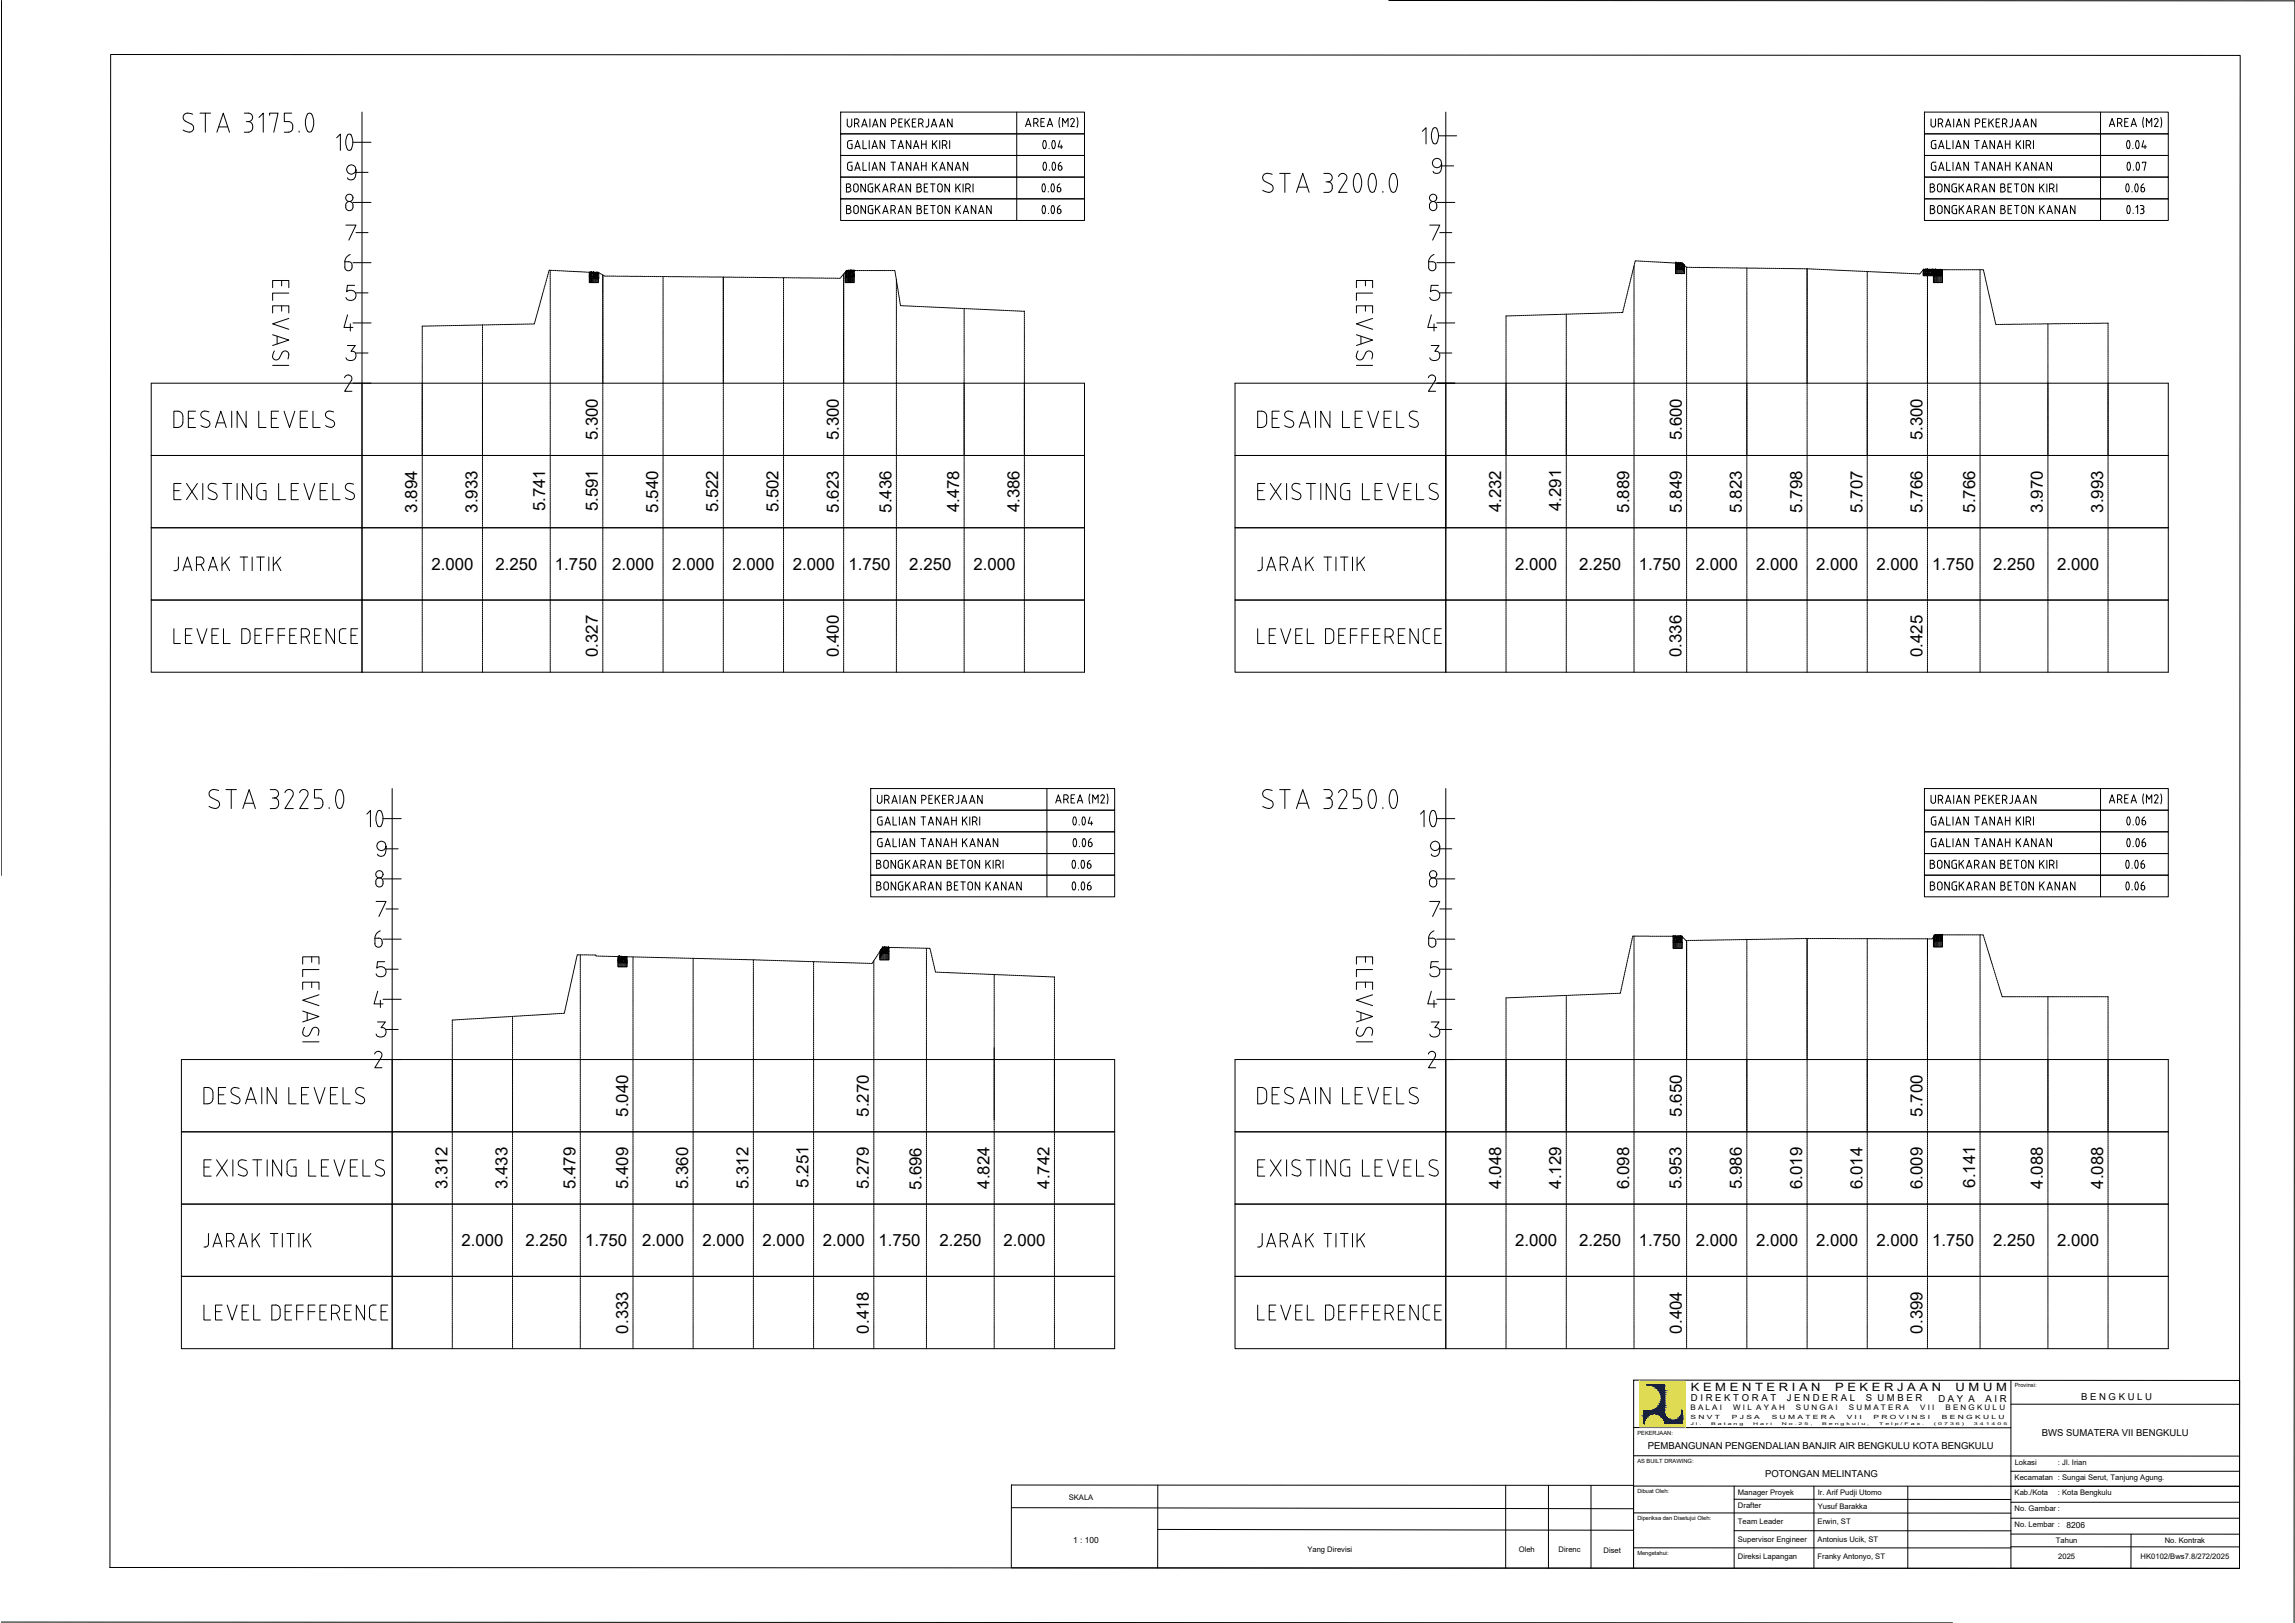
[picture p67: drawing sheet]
<svg xmlns="http://www.w3.org/2000/svg" width="420mm" height="297mm" viewBox="0 0 420 297" stroke-linecap="round" stroke-linejoin="round" font-family="sans-serif">
<defs><g id="words">
<g font-size="9.7">
<text x="58.2" y="30">10</text>
<text x="256.8" y="28.9">10</text>
<text x="63.5" y="153.8">10</text>
<text x="256.5" y="153.8">10</text>
</g>
<g font-size="6.2">
<text x="36.3" y="242.7">LEVEL DEFFERENCE</text>
<text x="229.3" y="242.7">LEVEL DEFFERENCE</text>
</g>
<g font-size="5.7">
<text x="188" y="28.9">0.04</text>
<text x="386.3" y="28.9">0.04</text>
<text x="31" y="118.9">LEVEL DEFFERENCE</text>
<text x="229.3" y="118.9">LEVEL DEFFERENCE</text>
</g>
<g font-size="3.1">
<text x="109.5" y="80.6" transform="rotate(-90 109.5 80.6)">5.300</text>
<text x="153.6" y="80.6" transform="rotate(-90 153.6 80.6)">5.300</text>
<text x="307.9" y="80.6" transform="rotate(-90 307.9 80.6)">5.600</text>
<text x="352" y="80.6" transform="rotate(-90 352 80.6)">5.300</text>
<text x="76.4" y="93.8" transform="rotate(-90 76.4 93.8)">3.894</text>
<text x="87.4" y="93.8" transform="rotate(-90 87.4 93.8)">3.933</text>
<text x="99.8" y="93.6" transform="rotate(-90 99.8 93.6)">5.741</text>
<text x="109.5" y="93.6" transform="rotate(-90 109.5 93.6)">5.591</text>
<text x="120.5" y="93.8" transform="rotate(-90 120.5 93.8)">5.540</text>
<text x="131.5" y="93.8" transform="rotate(-90 131.5 93.8)">5.522</text>
<text x="142.5" y="93.8" transform="rotate(-90 142.5 93.8)">5.502</text>
<text x="153.6" y="93.8" transform="rotate(-90 153.6 93.8)">5.623</text>
<text x="163.2" y="93.8" transform="rotate(-90 163.2 93.8)">5.436</text>
<text x="175.6" y="93.8" transform="rotate(-90 175.6 93.8)">4.478</text>
<text x="186.6" y="93.8" transform="rotate(-90 186.6 93.8)">4.386</text>
<text x="274.8" y="93.8" transform="rotate(-90 274.8 93.8)">4.232</text>
<text x="285.8" y="93.6" transform="rotate(-90 285.8 93.6)">4.291</text>
<text x="298.2" y="93.8" transform="rotate(-90 298.2 93.8)">5.889</text>
<text x="307.9" y="93.8" transform="rotate(-90 307.9 93.8)">5.849</text>
<text x="318.9" y="93.8" transform="rotate(-90 318.9 93.8)">5.823</text>
<text x="329.9" y="93.8" transform="rotate(-90 329.9 93.8)">5.798</text>
<text x="341" y="93.8" transform="rotate(-90 341 93.8)">5.707</text>
<text x="352" y="93.8" transform="rotate(-90 352 93.8)">5.766</text>
<text x="361.6" y="93.8" transform="rotate(-90 361.6 93.8)">5.766</text>
<text x="374" y="93.8" transform="rotate(-90 374 93.8)">3.970</text>
<text x="385" y="93.8" transform="rotate(-90 385 93.8)">3.993</text>
<text x="79" y="104.2">2.000</text>
<text x="90.7" y="104.2">2.250</text>
<text x="101.6" y="104.2">1.750</text>
<text x="112.1" y="104.2">2.000</text>
<text x="123.1" y="104.2">2.000</text>
<text x="134.1" y="104.2">2.000</text>
<text x="145.1" y="104.2">2.000</text>
<text x="155.3" y="104.2">1.750</text>
<text x="166.5" y="104.2">2.250</text>
<text x="178.2" y="104.2">2.000</text>
<text x="277.4" y="104.2">2.000</text>
<text x="289.1" y="104.2">2.250</text>
<text x="300" y="104.2">1.750</text>
<text x="310.5" y="104.2">2.000</text>
<text x="321.5" y="104.2">2.000</text>
<text x="332.5" y="104.2">2.000</text>
<text x="343.5" y="104.2">2.000</text>
<text x="353.7" y="104.2">1.750</text>
<text x="364.9" y="104.2">2.250</text>
<text x="376.6" y="104.2">2.000</text>
<text x="109.5" y="120.3" transform="rotate(-90 109.5 120.3)">0.327</text>
<text x="153.6" y="120.3" transform="rotate(-90 153.6 120.3)">0.400</text>
<text x="307.9" y="120.3" transform="rotate(-90 307.9 120.3)">0.336</text>
<text x="352" y="120.3" transform="rotate(-90 352 120.3)">0.425</text>
<text x="115" y="204.4" transform="rotate(-90 115 204.4)">5.040</text>
<text x="159.1" y="204.4" transform="rotate(-90 159.1 204.4)">5.270</text>
<text x="307.9" y="204.4" transform="rotate(-90 307.9 204.4)">5.650</text>
<text x="352" y="204.4" transform="rotate(-90 352 204.4)">5.700</text>
<text x="81.9" y="217.6" transform="rotate(-90 81.9 217.6)">3.312</text>
<text x="92.9" y="217.6" transform="rotate(-90 92.9 217.6)">3.433</text>
<text x="105.3" y="217.6" transform="rotate(-90 105.3 217.6)">5.479</text>
<text x="115" y="217.6" transform="rotate(-90 115 217.6)">5.409</text>
<text x="126" y="217.6" transform="rotate(-90 126 217.6)">5.360</text>
<text x="137" y="217.6" transform="rotate(-90 137 217.6)">5.312</text>
<text x="148" y="217.4" transform="rotate(-90 148 217.4)">5.251</text>
<text x="159.1" y="217.6" transform="rotate(-90 159.1 217.6)">5.279</text>
<text x="168.7" y="217.7" transform="rotate(-90 168.7 217.7)">5.696</text>
<text x="181.1" y="217.6" transform="rotate(-90 181.1 217.6)">4.824</text>
<text x="192.2" y="217.6" transform="rotate(-90 192.2 217.6)">4.742</text>
<text x="274.8" y="217.6" transform="rotate(-90 274.8 217.6)">4.048</text>
<text x="285.8" y="217.6" transform="rotate(-90 285.8 217.6)">4.129</text>
<text x="298.2" y="217.6" transform="rotate(-90 298.2 217.6)">6.098</text>
<text x="307.9" y="217.6" transform="rotate(-90 307.9 217.6)">5.953</text>
<text x="318.9" y="217.6" transform="rotate(-90 318.9 217.6)">5.986</text>
<text x="329.9" y="217.6" transform="rotate(-90 329.9 217.6)">6.019</text>
<text x="341" y="217.6" transform="rotate(-90 341 217.6)">6.014</text>
<text x="352" y="217.6" transform="rotate(-90 352 217.6)">6.009</text>
<text x="361.6" y="217.4" transform="rotate(-90 361.6 217.4)">6.141</text>
<text x="374" y="217.6" transform="rotate(-90 374 217.6)">4.088</text>
<text x="385" y="217.6" transform="rotate(-90 385 217.6)">4.088</text>
<text x="84.5" y="228">2.000</text>
<text x="96.2" y="228">2.250</text>
<text x="107.1" y="228">1.750</text>
<text x="117.6" y="228">2.000</text>
<text x="128.6" y="228">2.000</text>
<text x="139.6" y="228">2.000</text>
<text x="150.6" y="228">2.000</text>
<text x="160.8" y="228">1.750</text>
<text x="172" y="228">2.250</text>
<text x="183.7" y="228">2.000</text>
<text x="277.4" y="228">2.000</text>
<text x="289.1" y="228">2.250</text>
<text x="300" y="228">1.750</text>
<text x="310.5" y="228">2.000</text>
<text x="321.5" y="228">2.000</text>
<text x="332.5" y="228">2.000</text>
<text x="343.5" y="228">2.000</text>
<text x="353.7" y="228">1.750</text>
<text x="364.9" y="228">2.250</text>
<text x="376.6" y="228">2.000</text>
<text x="115" y="244.1" transform="rotate(-90 115 244.1)">0.333</text>
<text x="159.1" y="244.1" transform="rotate(-90 159.1 244.1)">0.418</text>
<text x="307.9" y="244.1" transform="rotate(-90 307.9 244.1)">0.404</text>
<text x="352" y="244.1" transform="rotate(-90 352 244.1)">0.399</text>
</g>
<g font-size="2.1">
<text x="309.5" y="254.6">K E M E N T E R I A N</text>
<text x="336" y="254.6">P E K E R J A A N</text>
<text x="358" y="254.6">U M U M</text>
</g>
<g font-size="1.7">
<text x="309.6" y="256.5">D I R E K T O R A T</text>
<text x="327.1" y="256.5">J E N D E R A L</text>
<text x="341.6" y="256.5">S U M B E R</text>
<text x="354.9" y="256.5">D A Y A</text>
<text x="363.5" y="256.5">A I R</text>
<text x="381" y="256.2">B E N G K U L U</text>
<text x="373.8" y="262.8">BWS SUMATERA VII BENGKULU</text>
<text x="301.7" y="265.2">PEMBANGUNAN PENGENDALIAN BANJIR AIR BENGKULU KOTA BENGKULU</text>
<text x="323.1" y="270.2">POTONGAN MELINTANG</text>
</g>
<g font-size="1.5">
<text x="378.3" y="279.6">8206</text>
<text x="196.5" y="282.4">1 : 100</text>
</g>
<g font-size="1.4">
<text x="309.5" y="258">B A L A I</text>
<text x="317.3" y="258.1">W I L A Y A H</text>
<text x="328.8" y="258.1">S U N G A I</text>
<text x="338.5" y="258.1">S U M A T E R A</text>
<text x="351.5" y="258.1">V I I</text>
<text x="356.2" y="258.1">B E N G K U L U</text>
<text x="368.9" y="268.1">Lokasi</text>
<text x="376.8" y="268.1">: Jl. Irian</text>
<text x="195.7" y="274.5">SKALA</text>
<text x="318.2" y="273.6">Manager Proyek</text>
<text x="332.8" y="273.7">Ir. Arif Pudji Utomo</text>
<text x="368.8" y="270.9">Kecamatan : Sungai Serut, Tanjung Agung.</text>
<text x="368.8" y="273.7">Kab./Kota</text>
<text x="376.8" y="273.7">: Kota Bengkulu</text>
<text x="318.2" y="276.1">Drafter</text>
<text x="318.2" y="278.9">Team Leader</text>
<text x="332.8" y="278.9">Erwin, ST</text>
<text x="332.8" y="276.1">Yusuf Barakka</text>
<text x="368.8" y="276.6">No. Gambar :</text>
<text x="368.8" y="279.5">No. Lembar :</text>
<text x="239.4" y="284.1">Yang Direvisi</text>
<text x="278" y="284.1">Oleh</text>
<text x="285.3" y="284.1">Direnc</text>
<text x="293.6" y="284.1">Diset</text>
<text x="318.2" y="282.2">Supervisor Engineer</text>
<text x="318.2" y="285.3">Direksi Lapangan</text>
<text x="332.8" y="282.2">Antonius Ucik, ST</text>
<text x="332.8" y="285.3">Franky Antonyo, ST</text>
<text x="376.4" y="282.3">Tahun</text>
<text x="376.8" y="285.3">2025</text>
<text x="391.9" y="285.3">HK0102/Bws7.8/272/2025</text>
<text x="396.3" y="282.3">No. Kontrak</text>
</g>
<g font-size="1">
<text x="368.9" y="253.9">Provinsi:</text>
<text x="299.8" y="262.6">PEKERJAAN:</text>
<text x="309.5" y="259.8">S N V T</text>
<text x="317.1" y="259.8">P J S A</text>
<text x="324.4" y="259.8">S U M A T E R A</text>
<text x="338.1" y="259.8">V I I</text>
<text x="343" y="259.8">P R O V I N S I</text>
<text x="355.5" y="259.8">B E N G K U L U</text>
<text x="299.8" y="267.7">AS BUILT DRAWING:</text>
<text x="299.8" y="273.3">Dibuat Oleh:</text>
<text x="299.8" y="278.2">Diperiksa dan Disetujui Oleh:</text>
<text x="299.8" y="284.6">Mengetahui:</text>
</g>
<g font-size=".7">
<text x="309.5" y="260.8">J l .</text>
<text x="313.3" y="260.8">B a t a n g</text>
<text x="321" y="260.8">H a r i</text>
<text x="326.2" y="260.8">N o . 2 5 ,</text>
<text x="333.6" y="260.8">B e n g k u l u ,</text>
<text x="344" y="260.8">T e l p / F a x .</text>
<text x="354.1" y="260.8">( 0 7 3 6 )</text>
<text x="361.4" y="260.8">3 4 1 4 0 5</text>
</g>
</g></defs>
<!-- layer: C-SECTIONVIEWS_Text (Titles) -->
<g fill="none" stroke="#000" stroke-width=".18">
<path d="M34 22.2l1 .5a.83 .83 0 0 1 .3 1.2 .83 .83 0 0 1-1.2 .2l-.6-.3M35.3 20.9l-.3-.1a.87 .87 0 0 0-1.2 .1 .87 .87 0 0 0-.1 1.1l.3 .2M36.6 20.7h1.9M37.6 20.7v3.5M39.7 24.2l1.2-3.5 1.1 3.5M40 23.2h1.7M44.7 20.7h.8a.77 .77 0 0 1 .7 .8 .77 .77 0 0 1-.7 .8M44.7 24.2h.8M45.1 22.3h.4M45.5 22.3a.77 .77 0 0 1 .7 .7M46.2 23.4a.77 .77 0 0 1-.7 .8M46.3 23v.4"/>
<path d="M47.4 21.5l.8-.8v3.5M49.4 21.1v-.4h1.5l-.8 3.5M52 24.2h.8M53.4 20.7h-1.4v1.6h.8a.86 .86 0 0 1 .8 1.1M53.6 23.4a.77 .77 0 0 1-.8 .8M54.8 24v.2M63.3 37.5a.67 .67 0 0 1 .7-.6 .67 .67 0 0 1 .6 .6M63.3 37.6a.71 .71 0 0 0 .7 1 .71 .71 0 0 0 .6-1M231.6 33.2l1.1 .5M231.9 31.7a.77 .77 0 0 0-.7 .6 .77 .77 0 0 0 .4 .9M231.9 31.7l1 .2M232.7 33.7a.82 .82 0 0 1 .2 1.2 .82 .82 0 0 1-1.2 .2l-.5-.3"/>
<path d="M234.3 31.7h1.9M235.2 31.7v3.5M237.3 35.2l1.2-3.5 1.2 3.5M237.7 34.3h1.6M242.4 31.7h.7a.77 .77 0 0 1 .8 .8 .77 .77 0 0 1-.8 .8M242.8 33.3h.3M243.1 33.3a.86 .86 0 0 1 .8 1.1M243.9 34.4a.77 .77 0 0 1-.8 .8h-.7M245.1 32.3a.78 .78 0 0 1 1-.5 .78 .78 0 0 1 .4 1.1l-1.4 2.3h1.5M248.1 31.9l.4-.2 .4 .2M248.9 31.9a2.82 2.82 0 0 1-.2 3.3h-.3a2.82 2.82 0 0 1-.3-3.3M250.9 31.9a2.82 2.82 0 0 0 .2 3.3l.5-.2"/>
<path d="M250.9 31.9l.3-.2 .4 .2M251.6 31.9a3.2 3.2 0 0 1 0 3.1M253.2 35v.2M255.5 31.9a2.82 2.82 0 0 1-.3 3.3h-.3a2.82 2.82 0 0 1-.2-3.3M261.7 37.5a.67 .67 0 0 1 .7-.6 .67 .67 0 0 1 .6 .6M261.7 37.6a.72 .72 0 0 0 .7 1 .72 .72 0 0 0 .6-1M49.9 52.6v-1.3h3v1.3M49.9 57.3v-1.3h3v1.3M51.6 51.3v1M51.6 56v.9M52.9 53.6h-3v1.4M52.9 58.3l-3 1 3 1"/>
<path d="M63.3 41.2h1.9l-1.3 2.7M63.6 57.6l-.6 2.3h1.6M64.1 46.6a1.51 1.51 0 0 0-1 1.3M64.1 59.3v1.3M64.4 48.6l-.1-.5a1.28 1.28 0 0 0-1.2-.2v1M64.5 48.6a.69 .69 0 0 1-.5 .9 .69 .69 0 0 1-.9-.6M64.9 52.2h-1.3l-.1 1.2a.98 .98 0 0 1 1.4 0 .98 .98 0 0 1-.1 1.4 .98 .98 0 0 1-1.5-.4M248.3 52.6v-1.3h3v1.3M248.3 57.3v-1.3h3v1.3M250 51.3v1M250 56v.9M251.3 53.6h-3v1.4"/>
<path d="M251.3 58.3l-3 1 3 1M261.7 41.2h1.9l-1.3 2.7M262 57.6l-.6 2.3h1.6M262.5 59.3v1.3M262.5 46.6a1.51 1.51 0 0 0-1 1.3M262.9 48.6l-.2-.5a1.28 1.28 0 0 0-1.1-.2v1M262.9 48.6a.69 .69 0 0 1-.5 .9 .69 .69 0 0 1-.9-.6M263.3 52.2h-1.3l-.1 1.2a.98 .98 0 0 1 1.5 0 .98 .98 0 0 1-.2 1.4 .98 .98 0 0 1-1.5-.4M33.5 76.2a.9 .9 0 0 0-.9-.9h-.8v2.9a1.29 1.29 0 0 0 1.6-.5l.1-.4M33.5 76.2v1.1M34.5 76.6h1M35.8 75.3h-1.3v2.9h1.3"/>
<path d="M37.1 76.5l1 .5M38.1 77a.71 .71 0 0 1 .2 1 .71 .71 0 0 1-1 .1l-.5-.2M38.3 75.4l-.3-.1a.73 .73 0 0 0-1.1 .1 .73 .73 0 0 0 .2 1.1M39.4 78.2l1-2.9 1 2.9M39.7 77.4h1.4M42.4 75.3v2.9M45.1 75.3v2.9l-1.7-2.9v2.9M47.4 75.3v2.9h1.3M49.7 76.6h1M49.9 61.3l3 .9-3 1M49.9 66.9h3M50.2 64.2l-.3 1"/>
<path d="M50.7 61.5v1.5M51 75.3h-1.3v2.9h1.3M52 75.3l1 2.9 1-2.9M52.9 64.9l-.2 .8M52.9 64.9a.67 .67 0 0 0-.5-.7 .67 .67 0 0 0-.8 .4l-.4 .9a.67 .67 0 0 1-.8 .4 .67 .67 0 0 1-.5-.7M55 76.6h1M56.3 75.3h-1.3v2.9h1.3M57.3 75.3v2.9h1.3M60 76.5l.9 .5M60.9 77a.71 .71 0 0 1 .2 1 .71 .71 0 0 1-1 .1l-.5-.2M61.1 75.4l-.3-.1a.73 .73 0 0 0-1 .1 .73 .73 0 0 0 .1 1.1M63.1 69.1a.68 .68 0 0 1 .9-.4 .68 .68 0 0 1 .3 .9"/>
<path d="M63.6 63.2h1.4l-.7 1.1a.88 .88 0 0 1 .9 1 .88 .88 0 0 1-1.2 .7l-.4-.1-.3-.4M64.3 69.6l-1.2 2h1.3M231.9 76.2a.9 .9 0 0 0-.9-.9h-.7v2.9a1.29 1.29 0 0 0 1.5-.5l.1-.4M231.9 76.2v1.1M232.9 76.6h1M234.2 75.3h-1.3v2.9h1.3M235.2 77.9l1 .3M235.6 76.5l.9 .5M236.5 77a.67 .67 0 0 1 .3 .7 .67 .67 0 0 1-.6 .5M236.7 75.4l-.3-.1a.73 .73 0 0 0-1 .1 .73 .73 0 0 0 .1 1.1M237.8 78.2l1-2.9 1 2.9M238.1 77.4h1.4"/>
<path d="M240.8 75.3v2.9M243.5 75.3v2.9l-1.7-2.9v2.9M245.8 75.3v2.9h1.3M248.1 76.6h1M248.3 61.3l3 .9-3 1M248.3 66.9h3M248.6 64.2a.9 .9 0 0 0-.3 1 .9 .9 0 0 0 .8 .7l.5-.4 .4-.9a.67 .67 0 0 1 .8-.4 .67 .67 0 0 1 .5 .7M249.2 61.5v1.5M249.4 75.3h-1.3v2.9h1.3M250.4 75.3l1 2.9 1-2.9M251.3 64.9l-.2 .8M253.4 76.6h1"/>
<path d="M254.7 75.3h-1.3v2.9h1.3M255.7 75.3v2.9h1.3M258.4 76.5l.9 .5M259.3 77a.72 .72 0 0 1 .2 1 .72 .72 0 0 1-1 .1l-.5-.2M259.5 75.4l-.3-.1a.73 .73 0 0 0-1 .1 .73 .73 0 0 0 .2 1.1M261.5 69.1a.67 .67 0 0 1 .9-.4 .67 .67 0 0 1 .3 .9M262 63.2h1.5l-.8 1.1a.88 .88 0 0 1 .9 1 .88 .88 0 0 1-1.2 .7l-.4-.1-.3-.4M262.7 69.6l-1.2 2h1.3M31.8 89.8h1M33.1 88.5h-1.3v2.9h1.3M34.1 88.5l2 2.9M36.1 88.5l-2 2.9"/>
<path d="M37.1 88.5v2.9M38.5 89.7l.9 .5M39.4 90.2a.71 .71 0 0 1 .2 1 .71 .71 0 0 1-1 .2l-.5-.3M39.6 88.6l-.3-.1a.73 .73 0 0 0-1 .2 .73 .73 0 0 0 .2 1M40.8 88.5h1.6M41.6 88.5v2.9M43.4 88.5v2.9M46.1 88.5v2.9l-1.7-2.9v2.9M47 90.6a.84 .84 0 0 0 .8 .8M47 89.3v1.3M47.8 88.5a.84 .84 0 0 0-.8 .8M47.9 88.5h.8"/>
<path d="M48.2 89.8h.5v1.6h-.8M51 88.5v2.9h1.3M53.3 89.8h1M54.7 88.5h-1.4v2.9h1.4M55.6 88.5l1 2.9 1-2.9M58.6 89.8h1M59.9 88.5h-1.3v2.9h1.3M60.9 88.5v2.9h1.4M63.6 89.7l.9 .5M64.5 90.2a.72 .72 0 0 1 .2 1 .72 .72 0 0 1-1 .2l-.5-.3M64.7 88.6l-.2-.1a.73 .73 0 0 0-1.1 .2 .73 .73 0 0 0 .2 1M230.3 89.8h.9"/>
<path d="M231.6 88.5h-1.3v2.9h1.3M232.6 88.5l1.9 2.9M234.5 88.5l-1.9 2.9M235.5 88.5v2.9M236.9 89.7l.9 .5M237.8 90.2a.71 .71 0 0 1 .2 1 .71 .71 0 0 1-1 .2l-.5-.3M238 88.6l-.3-.1a.73 .73 0 0 0-1 .2 .73 .73 0 0 0 .2 1M239.2 88.5h1.6M240 88.5v2.9M241.8 88.5v2.9M244.5 88.5v2.9l-1.7-2.9v2.9M245.4 89.3v1.3"/>
<path d="M246.6 89.8h.5v1.6h-.8a.84 .84 0 0 1-.9-.8M247.1 88.5h-.8a.84 .84 0 0 0-.9 .8M249.4 88.5v2.9h1.3M251.7 89.8h1M253.1 88.5h-1.4v2.9h1.4M254 88.5l1 2.9 1-2.9M257 89.8h1M258.4 88.5h-1.4v2.9h1.4M259.3 88.5v2.9h1.4M261.6 91.1l1 .3M262 89.7l1 .5M262.9 90.2a.67 .67 0 0 1 .4 .7 .67 .67 0 0 1-.7 .5"/>
<path d="M263.1 88.6l-.2-.1a.73 .73 0 0 0-1.1 .2 .73 .73 0 0 0 .2 1M31.8 104.4h.3M32.7 101.9v2l-.1 .3-.5 .2M33.5 104.4l.8-2.5 .8 2.5M33.7 103.7h1.2M36 103.3h.7M36.7 103.3a.69 .69 0 0 0 .6-.7 .69 .69 0 0 0-.6-.7h-.7v2.5M36.8 103.3l.5 1.1M38.2 104.4l.8-2.5 .8 2.5M38.4 103.7h1.2M40.6 101.9v2.5M41.2 102.9l.8 1.5"/>
<path d="M42 101.9l-1.4 1.6M44 101.9h1.3M44.7 101.9v2.5M46.2 101.9v2.5M47 101.9h1.4M47.7 101.9v2.5M49.2 101.9v2.5M50 101.9v2.5M50.6 102.9l.8 1.5M51.4 101.9l-1.4 1.6M231.1 101.9v2a.63 .63 0 0 1-.8 .5M231.9 104.4l.8-2.5 .9 2.5"/>
<path d="M232.1 103.7h1.2M234.4 103.3h.7M235 101.9a.69 .69 0 0 1 .7 .7 .69 .69 0 0 1-.7 .7M235.1 101.9h-.7v2.5M235.2 103.3l.6 1.1M236.6 104.4l.8-2.5 .8 2.5M236.8 103.7h1.2M239.1 101.9v2.5M239.6 102.9l.9 1.5M240.4 101.9l-1.3 1.6M242.4 101.9h1.4M243.1 101.9v2.5"/>
<path d="M244.6 101.9v2.5M245.4 101.9h1.4M246.1 101.9v2.5M247.6 101.9v2.5M248.5 101.9v2.5M249 102.9l.8 1.5M249.8 101.9l-1.3 1.6M40 144.7l-.3-.1a.88 .88 0 0 0-1.1 .1 .88 .88 0 0 0-.1 1.1l1.3 .7a.82 .82 0 0 1 .2 1.2 .82 .82 0 0 1-1.2 .1l-.5-.2M41.4 144.5h1.9M42.3 144.5v3.5M44.5 148l1.1-3.5 1.2 3.5M44.8 147h1.6"/>
<path d="M49.5 144.5h.7a.77 .77 0 0 1 .8 .8 .77 .77 0 0 1-.8 .7M49.8 146.1h.4M50.2 146a.77 .77 0 0 1 .8 .8M51 147.2a.77 .77 0 0 1-.8 .8h-.7M51 146.8v.4M52.9 144.5a.77 .77 0 0 1 .7 1.2l-1.4 2.3h1.5M52.9 144.5a.79 .79 0 0 0-.7 .6M55.6 144.5a.79 .79 0 0 0-.7 .6M55.6 144.5a.77 .77 0 0 1 .7 1.2l-1.4 2.3h1.5M57.6 148h.7M58.3 146a.77 .77 0 0 1 .8 .8M58.9 144.5h-1.3v1.6h.7"/>
<path d="M59.1 147.2a.77 .77 0 0 1-.8 .8M59.1 146.8v.4M231.9 144.5a.77 .77 0 0 0-.7 .6 .77 .77 0 0 0 .4 .9l1.1 .5M231.9 144.5l1 .2M232.7 146.5a.82 .82 0 0 1 .2 1.2 .82 .82 0 0 1-1.2 .1l-.5-.2M234.3 144.5h1.9M235.2 144.5v3.5M237.3 148l1.2-3.5 1.2 3.5M237.7 147h1.6M242.4 144.5h.7a.77 .77 0 0 1 .8 .8 .77 .77 0 0 1-.8 .7M242.8 146.1h.3M243.1 146a.87 .87 0 0 1 .8 1.2"/>
<path d="M243.9 147.2a.77 .77 0 0 1-.8 .8h-.7M245.1 145.1a.78 .78 0 0 1 1-.6 .78 .78 0 0 1 .4 1.2l-1.4 2.3h1.5M249.1 144.5h-1.3v1.6l.7-.1a.87 .87 0 0 1 .8 1.2M249.3 147.2a.77 .77 0 0 1-.8 .8h-.7M250.9 144.7a2.77 2.77 0 0 0 .2 3.2l.5-.1M250.9 144.7l.3-.2 .4 .2M251.6 144.7a3.2 3.2 0 0 1 0 3.1M55.4 176.5v-1.4h3v1.4M57.1 175.1v1M57.1 179.8v.9M58.4 177.4h-3v1.4M68.6 172.7a.67 .67 0 0 0 .7 .7 .67 .67 0 0 0 .7-.7"/>
<path d="M68.9 165h1.8l-1.3 2.7M69 160.9a.8 .8 0 0 1 1.2 .4 .8 .8 0 0 1-.7 1 .86 .86 0 0 1-.7-.6 .86 .86 0 0 1 .2-.8zM69.3 171.7l.5 .2 .2 .5M69.3 171.7h-.7v1M69.6 170.4a1.51 1.51 0 0 0-1 1.3M70 172.4v.3M70.4 176h-1.3l-.1 1.2a.97 .97 0 0 1 1.4 0 .97 .97 0 0 1-.1 1.4 .97 .97 0 0 1-1.4-.4M248.3 176.5v-1.4h3v1.4M250 175.1v1M250 179.8v.9M251.3 177.4h-3v1.4M261.7 165h1.9l-1.3 2.7"/>
<path d="M261.9 160.9a.8 .8 0 0 1 1.2 .4 .8 .8 0 0 1-.7 1 .86 .86 0 0 1-.7-.6 .86 .86 0 0 1 .2-.8zM262.2 171.7a.82 .82 0 0 1 .7 .9 .82 .82 0 0 1-1 .7l-.3-.3-.1-.3M262.2 171.7h-.6v1M262.5 170.4a1.51 1.51 0 0 0-1 1.3M263.3 176h-1.3l-.1 1.2a.97 .97 0 0 1 1.4 0 .97 .97 0 0 1-.1 1.4 .97 .97 0 0 1-1.5-.4M39 199.9a.9 .9 0 0 0-.9-.9h-.8v3h.8M39 199.9v1.2M41.3 199h-1.3v3h1.3M43.8 199.2l-.3-.1a.73 .73 0 0 0-1 .2 .73 .73 0 0 0 .2 1l.9 .5M47.9 199v3M50.6 199v3l-1.7-3v3M52.9 199v3h1.3"/>
<path d="M55.4 189a.68 .68 0 0 0 .5 .6 .68 .68 0 0 0 .8-.3l.4-.9a.73 .73 0 0 1 1.1-.2 .73 .73 0 0 1 .1 1l-.1 .3M55.4 181.1v-1.3h3v1.3M55.4 185l3 1-3 1M55.4 190.7h3M55.7 188l-.3 1M56.2 185.3v1.4M56.5 199h-1.3v3h1.3M57.5 199l1 3 1-3M58.4 182.1l-3 1 3 1M61.8 199h-1.3v3h1.3M62.8 199v3h1.3M66.6 199.2l-.3-.1a.73 .73 0 0 0-1 .2 .73 .73 0 0 0 .2 1l.9 .5"/>
<path d="M68.6 192.9a.68 .68 0 0 1 .9-.4 .68 .68 0 0 1 .3 .9M69.1 187h1.4l-.7 1.1a.89 .89 0 0 1 .9 1 .89 .89 0 0 1-1.2 .7l-.4-.1-.2-.4M69.2 181.4l-.7 2.3h1.6M69.6 183.1v1.3M69.8 193.4l-1.2 2h1.3M231.9 199.9a.9 .9 0 0 0-.9-.9h-.7v3h.7M231.9 199.9v1.2M234.2 199h-1.3v3h1.3M236.7 199.2l-.3-.1a.73 .73 0 0 0-1 .2 .73 .73 0 0 0 .1 1M240.8 199v3M243.5 199v3l-1.7-3v3M245.8 199v3h1.3"/>
<path d="M248.3 189a.68 .68 0 0 0 .5 .6 .68 .68 0 0 0 .8-.3l.4-.9a.73 .73 0 0 1 1.1-.2 .73 .73 0 0 1 .1 1l-.1 .3M248.3 181.1v-1.3h3v1.3M248.3 185l3 1-3 1M248.3 190.7h3M248.6 188l-.3 1M249.2 185.3v1.4M249.4 199h-1.3v3h1.3M250.4 199l1 3 1-3M251.3 182.1l-3 1 3 1M254.7 199h-1.3v3h1.3M255.7 199v3h1.3M259.5 199.2l-.3-.1a.73 .73 0 0 0-1 .2 .73 .73 0 0 0 .2 1l.9 .5"/>
<path d="M261.5 192.9a.67 .67 0 0 1 .9-.4 .67 .67 0 0 1 .3 .9M262 187h1.5l-.8 1.1a.89 .89 0 0 1 .9 1 .89 .89 0 0 1-1.2 .7l-.4-.1-.3-.4M262 181.4l-.6 2.3h1.6M262.5 183.1v1.3M262.7 193.4l-1.2 2h1.3M37.3 213.6h1M38.7 212.3h-1.4v3h1.4M39 201.1a.9 .9 0 0 1-.9 .9M39.6 212.3l2 3M40 200.4h1M41.6 212.3l-2 3M42.3 201.7l1 .3"/>
<path d="M42.6 212.3v3M43.6 200.8a.67 .67 0 0 1 .3 .7 .67 .67 0 0 1-.6 .5M43.6 214.9l1 .3M44 213.5l.9 .5M44.9 214a.67 .67 0 0 1 .4 .7 .67 .67 0 0 1-.7 .6M44.9 202l1-3 1 3M45.1 212.4l-.3-.1a.73 .73 0 0 0-1 .2 .73 .73 0 0 0 .2 1M45.2 201.2h1.5M46.3 212.3h1.6M47.1 212.3v3M48.9 212.3v3M51.6 212.3v3l-1.7-3v3"/>
<path d="M53.4 212.2a.8 .8 0 0 0-.8 .9l-.1 1.3a.84 .84 0 0 0 .9 .9h.8v-1.7h-.5M53.4 212.3h.8M55.2 200.4h1M56.5 212.3v3h1.3M58.8 213.6h1M60.2 212.3h-1.4v3h1.4M60.5 200.4h1M61.2 212.3l.9 3 1-3M64.1 213.6h1M65.1 201.7l1 .3M65.4 212.3h-1.3v3h1.3M66.4 200.8a.67 .67 0 0 1 .3 .7 .67 .67 0 0 1-.6 .5"/>
<path d="M66.4 212.3v3h1.4M69.1 213.5l.9 .5M70 214a.7 .7 0 0 1 .3 1 .7 .7 0 0 1-1.1 .1l-.4-.2M70.2 212.4l-.2-.1a.73 .73 0 0 0-1.1 .2 .73 .73 0 0 0 .2 1M230.3 213.6h.9M231.6 212.3h-1.3v3h1.3M231.9 201.1a.9 .9 0 0 1-.9 .9M232.6 212.3l1.9 3M232.9 200.4h1M234.5 212.3l-1.9 3M235.2 201.7l1 .3M235.5 212.3v3"/>
<path d="M235.6 200.3l.9 .5M236.5 200.8a.67 .67 0 0 1 .3 .7 .67 .67 0 0 1-.6 .5M236.9 213.5l.9 .5M237.8 214a.7 .7 0 0 1 .2 1 .7 .7 0 0 1-1 .1l-.5-.2M237.8 202l1-3 1 3M238 212.4l-.3-.1a.73 .73 0 0 0-1 .2 .73 .73 0 0 0 .2 1M238.1 201.2h1.4M239.2 212.3h1.6M240 212.3v3M241.8 212.3v3M244.5 212.3v3l-1.7-3v3M245.4 213.1v1.3"/>
<path d="M246.3 212.2a.84 .84 0 0 0-.9 .9M246.3 212.3h.8M246.6 213.6h.5v1.7h-.8a.84 .84 0 0 1-.9-.9M248.1 200.4h1M249.4 212.3v3h1.3M251.7 213.6h1M253.1 212.3h-1.4v3h1.4M253.4 200.4h1M254 212.3l1 3 1-3M257 213.6h1M258 201.7l1 .3M258.4 212.3h-1.4v3h1.4"/>
<path d="M259.3 200.8a.67 .67 0 0 1 .4 .7 .67 .67 0 0 1-.7 .5M259.3 212.3v3h1.4M261.6 214.9l1 .3M262 213.5l1 .5M262.9 214a.67 .67 0 0 1 .4 .7 .67 .67 0 0 1-.7 .6M263.1 212.4l-.2-.1a.73 .73 0 0 0-1.1 .2 .73 .73 0 0 0 .2 1M38.2 225.7v2a.63 .63 0 0 1-.9 .5M39 228.2l.8-2.5 .8 2.5M39.2 227.5h1.2M41.5 227.1h.7a.68 .68 0 0 0 .6-.7 .68 .68 0 0 0-.6-.7h-.7v2.5M42.3 227.1l.6 1.1M43.7 228.2l.8-2.5 .8 2.5"/>
<path d="M43.9 227.5h1.2M46.2 225.7v2.5M46.7 226.7l.8 1.5M47.5 225.7l-1.3 1.6M49.5 225.7h1.4M50.2 225.7v2.5M51.7 225.7v2.5M52.5 225.7h1.4M53.2 225.7v2.5M54.7 225.7v2.5M55.5 225.7v2.5M56.1 226.7l.8 1.5"/>
<path d="M56.9 225.7l-1.4 1.6M231.1 225.7v2a.63 .63 0 0 1-.8 .5M231.9 228.2l.8-2.5 .9 2.5M232.1 227.5h1.2M234.4 227.1h.7M235 225.7a.69 .69 0 0 1 .7 .7 .69 .69 0 0 1-.7 .7M235.1 225.7h-.7v2.5M235.2 227.1l.6 1.1M236.6 228.2l.8-2.5 .8 2.5M236.8 227.5h1.2M239.1 225.7v2.5M239.6 226.7l.9 1.5"/>
<path d="M240.4 225.7l-1.3 1.6M242.4 225.7h1.4M243.1 225.7v2.5M244.6 225.7v2.5M245.4 225.7h1.4M246.1 225.7v2.5M247.6 225.7v2.5M248.5 225.7v2.5M249 226.7l.8 1.5M249.8 225.7l-1.3 1.6"/>
<circle cx="64" cy="36.2" r=".67"/>
<circle cx="262.4" cy="36.2" r=".67"/>
<circle cx="69.5" cy="160" r=".67"/>
<circle cx="262.4" cy="160" r=".67"/>
</g>
<!-- layer: C-SECTIONVIEWS_Grid -->
<g fill="none" stroke="#000" stroke-width=".18">
<path d="M64.6 37h3.3M66.3 20.5v102.5M263 37h3.3M264.7 20.5v102.5M64.6 59.1h3.3M64.6 48.1h3.3M65.2 53.6h2.2M65.2 42.6h2.2M263 59.1h3.3M263 48.1h3.3M263.6 53.6h2.2M263.6 42.6h2.2"/>
<path d="M65.2 64.6h2.2M67.9 70.1h-40.2v13.3h38.6v-13.3h132.2v52.9h-132.2M263.6 64.6h2.2M266.3 70.1h-40.2v13.3h38.6v-13.3h132.3v52.9h-132.3M27.7 83.4h170.8h-132.2v13.2h-38.6zM27.7 96.6h170.8h-132.2v13.2h-38.6zM226.1 83.4h170.9h-132.3v13.2h-38.6zM226.1 96.6h170.9h-132.3v13.2h-38.6zM27.7 109.8h170.8h-132.2v13.2h-38.6zM226.1 109.8h170.9h-132.3v13.2h-38.6zM71.8 144.3v102.5M264.7 144.3v102.5"/>
<path d="M70.1 171.9h3.3M70.1 160.9h3.3M70.7 177.4h2.2M70.7 166.4h2.2M263 171.9h3.3M263 160.9h3.3M263.6 177.4h2.2M263.6 166.4h2.2M70.1 182.9h3.3M70.7 188.4h2.2M73.4 193.9h-40.2v13.2h38.6v-13.2h132.3v52.9h-132.3M263 182.9h3.3"/>
<path d="M263.6 188.4h2.2M266.3 193.9h-40.2v13.2h38.6v-13.2h132.3v52.9h-132.3M33.2 207.1h170.9h-132.3v13.3h-38.6zM226.1 207.1h170.9h-132.3v13.3h-38.6zM33.2 220.4h170.9h-132.3v13.2h-38.6zM33.2 233.6h170.9h-132.3v13.2h-38.6zM226.1 220.4h170.9h-132.3v13.2h-38.6zM226.1 233.6h170.9h-132.3v13.2h-38.6z"/>
</g>
<!-- layer: KOP -->
<g fill="none" stroke="#000" stroke-width=".18">
<path d="M.3 .1l-.1 160.1M20.3 10l389.8 .1-.1 276.9-389.9-.1zM254.3 .1l165.8 .1-.1 296.8M299.1 252.6l110.9 .1v34.3h-110.9zM368.2 252.6v34.4h41.8M368.2 257h41.8M185.2 271.8l113.9 .1v15.1l-114-.1zM185.2 275.9l113.9 .2M211.9 279.9l87.2 .2M212 271.8l-.1 15.2M275.7 271.8v15.2M283.5 271.9v15.1"/>
<path d="M291.3 271.9v15.1M299.1 266.4l110.9 .1M299.1 272h110.9M299.1 261.3h69.1M299.1 276.9h69.1M317.5 274.4h50.7M317.5 272v15M332.1 272v15M349.3 272v15M368.2 269.3h41.8M368.2 274.9h41.8M368.2 277.9h41.8"/>
<path d="M.2 296.9l357.3 .1M299.1 283.3h69.1M317.5 280.1l50.7 .1M368.1 283.1h41.8M368.1 280.8h41.8M390.1 280.8v6.2"/>
</g>
<path d="M300.2 252.8l8.3 8.3v-8.3zM300.2 252.8l8.3 8.3h-8.3z" fill="#f4ee51" stroke="#f4ee51" stroke-width=".18"/>
<path d="M300.2 252.8h8.3v8.3h-8.3zM308.5 252.8v8.3" fill="none" stroke="#f4ee51" stroke-width=".18"/>
<g fill="#002080" stroke="#002080" stroke-width=".18">
<path d="M301.5 253.4l3.3 .1v-.1zM301.5 253.4l3.3 .1h-3.3z"/>
<path d="M302.2 253.5l2.6 .1zM302.2 253.5l2.6 .1z"/>
<path d="M302.6 253.6l2.2 .2v-.2zM302.6 253.6l2.2 .2h-1.9z"/>
<path d="M302.9 253.8l1.9 .2v-.2zM302.9 253.8l1.9 .2h-1.6z"/>
<path d="M303.2 254l1.6 .2v-.2zM303.2 254l1.6 .2h-1.3z"/>
<path d="M303.5 254.2l1.3 .3v-.3zM303.5 254.2l1.3 .3h-1.1z"/>
<path d="M303.7 254.5l1.1 .3v-.3zM303.7 254.5l1.1 .3h-.9z"/>
<path d="M303.9 254.8l.9 .3v-.3zM303.9 254.8l.9 .3h-.7z"/>
<path d="M304.1 255.1l.7 .4v-.4zM304.1 255.1l.7 .4h-.7z"/>
<path d="M304.1 255.5l.7 .3v-.3zM304.1 255.5l.7 .3h-.6z"/>
<path d="M304.2 255.8l.6 .4v-.4zM304.2 255.8l.6 .4h-.7z"/>
<path d="M304.1 256.2l.7 .4v-.4zM304.1 256.2l.7 .4h-.7z"/>
<path d="M304.1 256.6l.7 .3v-.3zM304.1 256.6l.7 .3h-.9z"/>
<path d="M303.9 256.9l.9 .3v-.3zM303.9 256.9l.9 .3h-1.1z"/>
<path d="M303.7 257.2l1.1 .3v-.3zM303.7 257.2l1.1 .3h-1.3z"/>
<path d="M303.5 257.5l1.3 .3v-.3zM303.2 257.8l.3-.3 1.3 .3z"/>
<path d="M303.2 257.8l1.6 .1v-.1zM302.9 257.9l.3-.1 1.6 .1z"/>
<path d="M302.9 257.9l1.9 .2v-.2zM302.6 258.1l.3-.2 1.9 .2z"/>
<path d="M302.6 258.1l2.2 .1zM302.2 258.2h2.6z"/>
<path d="M307.9 258.2l.1 .3v-.3zM307.9 258.2l.1 .3h-.1z"/>
<path d="M300.9 258.2l3.9 .4v-.4zM300.9 258.2l3.9 .4h-3.9z"/>
<path d="M307.9 258.5l.1 .2v-.2zM307.9 258.5l.1 .2h-.2z"/>
<path d="M300.9 258.6l3.9 .1v-.1zM300.9 258.6l3.9 .1h-3.9z"/>
<path d="M303.1 258.7l1.7 .1zM303.1 258.7l1.7 .1z"/>
<path d="M300.9 258.7h1.8zM300.9 258.7l1.5 .1z"/>
<path d="M303.4 258.8l1.4 .1zM303.4 258.8l1.4 .1z"/>
<path d="M303.6 258.9h1.2zM303.6 258.9h1.2z"/>
<path d="M300.9 258.8l1.2 .1 .3-.1zM300.9 258.8l1.2 .1h-1.2z"/>
<path d="M307.8 258.7l.2 .3v-.3zM307.8 258.7l.2 .3h-.2z"/>
<path d="M303.7 258.9l1.2 .2-.1-.2zM303.7 258.9l1.2 .2h-.9z"/>
<path d="M300.9 258.9l.9 .2 .3-.2zM300.9 258.9l.9 .2h-.9z"/>
<path d="M304 259.1l.9 .1zM304 259.1l.9 .1z"/>
<path d="M307.8 259l.2 .3v-.3zM307.8 259l.2 .3h-.4z"/>
<path d="M304 259.2l1.1 .1-.2-.1zM304 259.2l1.1 .1h-.9z"/>
<path d="M300.9 259.1l.6 .2 .3-.2zM300.9 259.1l.6 .2h-.6z"/>
<path d="M304.2 259.3l.9 .1zM304.2 259.3l.9 .1z"/>
<path d="M307.6 259.3l.4 .2v-.2zM307.6 259.3l.4 .2h-.6z"/>
<path d="M304.3 259.4l1 .2-.2-.2zM304.3 259.4l1 .2h-.8z"/>
<path d="M300.9 259.3l.4 .3 .2-.3zM300.9 259.3l.4 .3h-.4z"/>
<path d="M304.5 259.6h.8zM304.5 259.6h.8z"/>
<path d="M307.4 259.5l.6 .2v-.2zM307.2 259.7l.2-.2 .6 .2z"/>
<path d="M304.5 259.6l1 .2-.2-.2zM304.5 259.6l1 .2h-1z"/>
<path d="M307.2 259.7l.8 .1v-.1zM307 259.8l.2-.1 .8 .1z"/>
<path d="M304.5 259.8l1.3 .1-.3-.1zM304.5 259.8l1.3 .1h-1.2z"/>
<path d="M304.6 259.9h1.3zM304.6 259.9h1.3z"/>
<path d="M300.9 259.6l.3 .3 .1-.3zM300.9 259.6l.3 .3h-.3z"/>
<path d="M307 259.8l1 .1zM306.7 259.9h1.3z"/>
<path d="M306.7 259.9l1.3 .1zM306.5 260h1.5z"/>
<path d="M304.6 259.9l1.5 .1zM304.6 259.9l1.5 .1z"/>
<path d="M306.5 260h1.5zM306.4 260h1.6z"/>
<path d="M304.6 260h1.8zM304.6 260h1.8z"/>
<path d="M304.6 260l3.4 .2v-.2zM304.6 260l3.4 .2h-3.3z"/>
<path d="M300.9 259.9l.2 .3 .1-.3zM300.9 259.9l.2 .3h-.2z"/>
<path d="M304.7 260.2l3.3 .3v-.3zM304.7 260.2l3.3 .3h-3.2z"/>
<path d="M300.9 260.2l.1 .3 .1-.3zM300.9 260.2l.1 .3h-.1z"/>
</g>
<!-- layer: C-SECTIONVIEWS_Text (Band Entries) -->
<g fill="none" stroke="#000" stroke-width=".18">
<path d="M77.3 59.7v.3M88.3 59.5v.2M88.3 59.8v.3M100.7 49.5v.1M100.7 49.7v.3M100.7 50.1v.3M100.7 50.5v.2M100.7 50.9v.2M100.7 51.2v.3M100.7 51.6v.3M100.7 52v.2M100.7 52.4v.2"/>
<path d="M100.7 52.7v.3M100.7 53.1v.3M100.7 53.5v.2M100.7 53.9v.2M100.7 54.2v.3M100.7 54.6v.3M100.7 55v.2M100.7 55.4v.2M100.7 55.7v.3M100.7 56.1v.3M100.7 56.5v.2M100.7 56.9v.2"/>
<path d="M100.7 57.2v.3M100.7 57.6v.3M100.7 58v.2M100.7 58.4v.2M100.7 58.7v.3M100.7 59.1v.3M100.7 59.5v.2M100.7 59.9v.2M110.4 50.3v.3M110.4 50.7v.3M110.4 51.1v.3M110.4 51.5v.2"/>
<path d="M110.4 51.9v.2M110.4 52.2v.3M110.4 52.6v.3M110.4 53v.2M110.4 53.3v.3M110.4 53.7v.3M110.4 54.1v.3M110.4 54.5v.2M110.4 54.8v.3M110.4 55.2v.3M110.4 55.6v.3M110.4 56v.2"/>
<path d="M110.4 56.4v.2M110.4 56.7v.3M110.4 57.1v.2M110.4 57.5v.2M110.4 57.9v.2M110.4 58.2v.3M110.4 58.6v.3M110.4 59v.2M110.4 59.4v.2M110.4 59.7v.3M121.4 50.6v.1M121.4 50.9v.2"/>
<path d="M121.4 51.3v.2M121.4 51.6v.3M121.4 52v.2M121.4 52.4v.2M121.4 52.8v.2M121.4 53.1v.3M121.4 53.5v.2M121.4 53.9v.2M121.4 54.3v.2M121.4 54.6v.3M121.4 55v.3M121.4 55.4v.2"/>
<path d="M121.4 55.7v.3M121.4 56.1v.3M121.4 56.5v.3M121.4 56.9v.2M121.4 57.2v.3M121.4 57.6v.3M121.4 58v.3M121.4 58.4v.2M121.4 58.7v.3M121.4 59.1v.3M121.4 59.5v.2M121.4 59.9v.2"/>
<path d="M132.4 50.7v.3M132.4 51.1v.3M132.4 51.5v.2M132.4 51.9v.2M132.4 52.2v.3M132.4 52.6v.3M132.4 53v.2M132.4 53.4v.2M132.4 53.7v.3M132.4 54.1v.3M132.4 54.5v.2M132.4 54.8v.3"/>
<path d="M132.4 55.2v.3M132.4 55.6v.3M132.4 56v.2M132.4 56.4v.2M132.4 56.7v.3M132.4 57.1v.3M132.4 57.5v.2M132.4 57.9v.2M132.4 58.2v.3M132.4 58.6v.3M132.4 59v.2M132.4 59.4v.2"/>
<path d="M132.4 59.7v.3M143.4 50.8v.2M143.4 51.2v.2M143.4 51.5v.3M143.4 51.9v.3M143.4 52.3v.2M143.4 52.7v.2M143.4 53v.3M143.4 53.4v.3M143.4 53.8v.2M143.4 54.2v.2M143.4 54.5v.3"/>
<path d="M143.4 54.9v.3M143.4 55.3v.2M143.4 55.7v.2M143.4 56v.3M143.4 56.4v.3M143.4 56.8v.2M143.4 57.2v.2M143.4 57.5v.3M143.4 57.9v.3M143.4 58.3v.2M143.4 58.7v.2M143.4 59v.3"/>
<path d="M143.4 59.4v.3M143.4 59.8v.2M154.5 50.2v.1M154.5 50.5v.2M154.5 50.8v.3M154.5 51.2v.3M154.5 51.6v.2M154.5 52v.2M154.5 52.3v.3M154.5 52.7v.3M154.5 53.1v.2M154.5 53.5v.2"/>
<path d="M154.5 53.8v.3M154.5 54.2v.2M154.5 54.6v.2M154.5 55v.2M154.5 55.3v.3M154.5 55.7v.3M154.5 56.1v.2M154.5 56.5v.2M154.5 56.8v.3M154.5 57.2v.3M154.5 57.6v.2M154.5 58v.2"/>
<path d="M154.5 58.3v.3M154.5 58.7v.3M154.5 59.1v.2M154.5 59.5v.2M154.5 59.8v.3M164.1 51.2v.2M164.1 51.5v.3M164.1 51.9v.3M164.1 52.3v.2M164.1 52.7v.2M164.1 53v.3M164.1 53.4v.3"/>
<path d="M164.1 53.8v.2M164.1 54.2v.2M164.1 54.5v.3M164.1 54.9v.3M164.1 55.3v.2M164.1 55.7v.2M164.1 56v.3M164.1 56.4v.2M164.1 56.8v.2M164.1 57.2v.2M164.1 57.5v.3M164.1 57.9v.3"/>
<path d="M164.1 58.3v.2M164.1 58.7v.2M164.1 59v.3M164.1 59.4v.3M164.1 59.8v.2M176.5 56.5v.2M176.5 56.8v.3M176.5 57.2v.2M176.5 57.6v.2M176.5 57.9v.3M176.5 58.3v.3M176.5 58.7v.2"/>
<path d="M176.5 59v.3M176.5 59.4v.3M176.5 59.8v.3M187.5 57v.1M187.5 57.2v.3M187.5 57.6v.3M187.5 58v.2M187.5 58.4v.2M187.5 58.7v.3M187.5 59.1v.3M187.5 59.5v.2M187.5 59.9v.2"/>
<path d="M275.7 57.8v.3M275.7 58.2v.3M275.7 58.6v.3M275.7 59v.2M275.7 59.4v.2M275.7 59.7v.3M286.7 57.5v.2M286.7 57.9v.2M286.7 58.3v.2M286.7 58.6v.3M286.7 59v.3M286.7 59.4v.2"/>
<path d="M286.7 59.8v.2M299.1 48.7v.1M299.1 49v.2M299.1 49.3v.3M299.1 49.7v.3M299.1 50.1v.2M299.1 50.5v.2M299.1 50.8v.3M299.1 51.2v.3M299.1 51.6v.2M299.1 52v.2M299.1 52.4v.2"/>
<path d="M299.1 52.7v.3M299.1 53.1v.2M299.1 53.5v.2M299.1 53.9v.2M299.1 54.2v.3M299.1 54.6v.2M299.1 55v.2M299.1 55.4v.2M299.1 55.7v.3M299.1 56.1v.3M299.1 56.5v.2M299.1 56.8v.3"/>
<path d="M299.1 57.2v.3M299.1 57.6v.3M299.1 58v.2M299.1 58.3v.3M299.1 58.7v.3M299.1 59.1v.3M299.1 59.5v.2M299.1 59.8v.3M308.8 48.9v.3M308.8 49.3v.2M308.8 49.6v.3M308.8 50v.3"/>
<path d="M308.8 50.4v.2M308.8 50.8v.2M308.8 51.1v.3M308.8 51.5v.3M308.8 51.9v.2M308.8 52.3v.2M308.8 52.6v.3M308.8 53v.3M308.8 53.4v.2M308.8 53.8v.2M308.8 54.2v.2M308.8 54.5v.3"/>
<path d="M308.8 54.9v.2M308.8 55.3v.2M308.8 55.7v.2M308.8 56v.3M308.8 56.4v.2M308.8 56.8v.2M308.8 57.2v.2M308.8 57.5v.3M308.8 57.9v.3M308.8 58.3v.2M308.8 58.6v.3M308.8 59v.3"/>
<path d="M308.8 59.4v.3M308.8 59.8v.2M319.8 49.1v.1M319.8 49.3v.3M319.8 49.7v.3M319.8 50.1v.2M319.8 50.5v.2M319.8 50.8v.3M319.8 51.2v.3M319.8 51.6v.2M319.8 52v.2M319.8 52.4v.2"/>
<path d="M319.8 52.7v.3M319.8 53.1v.2M319.8 53.5v.2M319.8 53.8v.3M319.8 54.2v.3M319.8 54.6v.2M319.8 55v.2M319.8 55.3v.3M319.8 55.7v.3M319.8 56.1v.3M319.8 56.5v.2M319.8 56.8v.3"/>
<path d="M319.8 57.2v.3M319.8 57.6v.2M319.8 58v.2M319.8 58.3v.3M319.8 58.7v.3M319.8 59.1v.2M319.8 59.5v.2M319.8 59.8v.3M330.8 49.2v.3M330.8 49.6v.3M330.8 50v.2M330.8 50.3v.3"/>
<path d="M330.8 50.7v.3M330.8 51.1v.3M330.8 51.5v.2M330.8 51.8v.3M330.8 52.2v.3M330.8 52.6v.3M330.8 53v.2M330.8 53.3v.3M330.8 53.7v.3M330.8 54.1v.2M330.8 54.5v.2M330.8 54.8v.3"/>
<path d="M330.8 55.2v.3M330.8 55.6v.2M330.8 56v.2M330.8 56.4v.2M330.8 56.7v.3M330.8 57.1v.2M330.8 57.5v.2M330.8 57.9v.2M330.8 58.2v.3M330.8 58.6v.3M330.8 59v.2M330.8 59.4v.2"/>
<path d="M330.8 59.7v.3M341.8 49.7v.2M341.8 50v.3M341.8 50.4v.3M341.8 50.8v.2M341.8 51.2v.2M341.8 51.5v.3M341.8 51.9v.3M341.8 52.3v.2M341.8 52.7v.2M341.8 53v.3M341.8 53.4v.3"/>
<path d="M341.8 53.8v.2M341.8 54.2v.2M341.8 54.5v.3M341.8 54.9v.3M341.8 55.3v.2M341.8 55.7v.2M341.8 56v.3M341.8 56.4v.3M341.8 56.8v.2M341.8 57.2v.2M341.8 57.5v.3M341.8 57.9v.3"/>
<path d="M341.8 58.3v.2M341.8 58.7v.2M341.8 59v.3M341.8 59.4v.3M341.8 59.8v.2M352.9 49.4v.2M352.9 49.7v.2M352.9 50.1v.2M352.9 50.4v.3M352.9 50.8v.3M352.9 51.2v.2M352.9 51.6v.2"/>
<path d="M352.9 51.9v.3M352.9 52.3v.3M352.9 52.7v.2M352.9 53.1v.2M352.9 53.4v.3M352.9 53.8v.3M352.9 54.2v.2M352.9 54.6v.2M352.9 54.9v.3M352.9 55.3v.3M352.9 55.7v.2M352.9 56.1v.2"/>
<path d="M352.9 56.4v.3M352.9 56.8v.3M352.9 57.2v.2M352.9 57.6v.2M352.9 57.9v.3M352.9 58.3v.3M352.9 58.7v.2M352.9 59.1v.2M352.9 59.4v.3M352.9 59.8v.3M362.5 49.4v.2M362.5 49.7v.2"/>
<path d="M362.5 50.1v.2M362.5 50.4v.3M362.5 50.8v.3M362.5 51.2v.2M362.5 51.6v.2M362.5 51.9v.3M362.5 52.3v.3M362.5 52.7v.2M362.5 53.1v.2M362.5 53.4v.3M362.5 53.8v.3M362.5 54.2v.2"/>
<path d="M362.5 54.6v.2M362.5 54.9v.3M362.5 55.3v.3M362.5 55.7v.2M362.5 56.1v.2M362.5 56.4v.3M362.5 56.8v.3M362.5 57.2v.2M362.5 57.6v.2M362.5 57.9v.3M362.5 58.3v.3M362.5 58.7v.2"/>
<path d="M362.5 59.1v.2M362.5 59.4v.3M362.5 59.8v.3M374.9 59.3v.3M374.9 59.7v.3M385.9 59.1v.2M385.9 59.4v.3M385.9 59.8v.3M77.3 60.1v.3M77.3 60.5v.2M77.3 60.8v.3M77.3 61.2v.3"/>
<path d="M77.3 61.6v.3M77.3 62v.2M77.3 62.3v.3M77.3 62.7v.3M77.3 63.1v.2M77.3 63.5v.2M77.3 63.8v.3M77.3 64.2v.3M77.3 64.6v.2M77.3 65v.2M77.3 65.3v.3M77.3 65.7v.3"/>
<path d="M77.3 66.1v.2M77.3 66.5v.2M77.3 66.9v.2M77.3 67.2v.3M77.3 67.6v.2M77.3 68v.2M77.3 68.4v.2M77.3 68.7v.3M77.3 69.1v.2M77.3 69.5v.2M77.3 69.8v.5M77.3 70.4v.3"/>
<path d="M77.3 70.8v.3M77.3 71.2v.2M77.3 71.6v.2M77.3 71.9v.3M77.3 72.3v.2M77.3 72.7v.2M77.3 73.1v.2M77.3 73.4v.3M77.3 73.8v.2M77.3 74.2v.2M77.3 74.6v.2M77.3 74.9v.3"/>
<path d="M77.3 75.3v.3M77.3 75.7v.2M77.3 76.1v.2M77.3 76.4v.3M77.3 76.8v.3M77.3 77.2v.2M77.3 77.6v.2M77.3 77.9v.3M77.3 78.3v.3M77.3 78.7v.2M77.3 79v.3M77.3 79.4v.3"/>
<path d="M77.3 79.8v.3M88.3 60.2v.2M88.3 60.5v.3M88.3 60.9v.3M88.3 61.3v.3M88.3 61.7v.2M88.3 62v.3M88.3 62.4v.3M88.3 62.8v.2M88.3 63.2v.2M88.3 63.5v.3M88.3 63.9v.3"/>
<path d="M88.3 64.3v.2M88.3 64.7v.2M88.3 65.1v.2M88.3 65.4v.3M88.3 65.8v.2M88.3 66.2v.2M88.3 66.6v.2M88.3 66.9v.3M88.3 67.3v.2M88.3 67.7v.2M88.3 68.1v.2M88.3 68.4v.3"/>
<path d="M88.3 68.8v.3M88.3 69.2v.2M88.3 69.6v.2M88.3 69.9v.4M88.3 70.4v.3M88.3 70.8v.3M88.3 71.2v.2M88.3 71.6v.2M88.3 71.9v.3M88.3 72.3v.2M88.3 72.7v.2M88.3 73.1v.2"/>
<path d="M88.3 73.4v.3M88.3 73.8v.2M88.3 74.2v.2M88.3 74.6v.2M88.3 74.9v.3M88.3 75.3v.3M88.3 75.7v.2M88.3 76.1v.2M88.3 76.4v.3M88.3 76.8v.3M88.3 77.2v.2M88.3 77.6v.2"/>
<path d="M88.3 77.9v.3M88.3 78.3v.3M88.3 78.7v.2M88.3 79v.3M88.3 79.4v.3M88.3 79.8v.3M100.7 60.2v.3M100.7 60.6v.3M100.7 61v.2M100.7 61.4v.2M100.7 61.7v.3M100.7 62.1v.3"/>
<path d="M100.7 62.5v.2M100.7 62.9v.2M100.7 63.2v.3M100.7 63.6v.3M100.7 64v.2M100.7 64.4v.2M100.7 64.7v.3M100.7 65.1v.3M100.7 65.5v.2M100.7 65.9v.2M100.7 66.2v.3M100.7 66.6v.3"/>
<path d="M100.7 67v.2M100.7 67.4v.2M100.7 67.7v.3M100.7 68.1v.3M100.7 68.5v.2M100.7 68.9v.2M100.7 69.2v.3M100.7 69.6v.3M100.7 70v.3M100.7 70.4v.3M100.7 70.8v.3M100.7 71.2v.2"/>
<path d="M100.7 71.6v.2M100.7 71.9v.3M100.7 72.3v.2M100.7 72.7v.2M100.7 73.1v.2M100.7 73.4v.3M100.7 73.8v.2M100.7 74.2v.2M100.7 74.6v.2M100.7 74.9v.3M100.7 75.3v.3M100.7 75.7v.2"/>
<path d="M100.7 76.1v.2M100.7 76.4v.3M100.7 76.8v.3M100.7 77.2v.2M100.7 77.6v.2M100.7 77.9v.3M100.7 78.3v.3M100.7 78.7v.2M100.7 79v.3M100.7 79.4v.3M100.7 79.8v.3M110.4 60.1v.3"/>
<path d="M110.4 60.5v.2M110.4 60.9v.2M110.4 61.2v.3M110.4 61.6v.3M110.4 62v.2M110.4 62.4v.2M110.4 62.7v.3M110.4 63.1v.3M110.4 63.5v.2M110.4 63.8v.3M110.4 64.2v.3M110.4 64.6v.3"/>
<path d="M110.4 65v.2M110.4 65.3v.3M110.4 65.7v.3M110.4 66.1v.3M110.4 66.5v.2M110.4 66.9v.2M110.4 67.2v.3M110.4 67.6v.2M110.4 68v.2M110.4 68.4v.2M110.4 68.7v.3M110.4 69.1v.2"/>
<path d="M110.4 69.5v.2M110.4 69.9v.4M110.4 70.4v.3M110.4 70.8v.3M110.4 71.2v.2M110.4 71.6v.2M110.4 71.9v.3M110.4 72.3v.2M110.4 72.7v.2M110.4 73.1v.2M110.4 73.4v.3M110.4 73.8v.2"/>
<path d="M110.4 74.2v.2M110.4 74.6v.2M110.4 74.9v.3M110.4 75.3v.3M110.4 75.7v.2M110.4 76.1v.2M110.4 76.4v.3M110.4 76.8v.3M110.4 77.2v.2M110.4 77.6v.2M110.4 77.9v.3M110.4 78.3v.3"/>
<path d="M110.4 78.7v.2M110.4 79v.3M110.4 79.4v.3M110.4 79.8v.3M121.4 60.2v.3M121.4 60.6v.3M121.4 61v.2M121.4 61.4v.2M121.4 61.8v.2M121.4 62.1v.3M121.4 62.5v.2M121.4 62.9v.2"/>
<path d="M121.4 63.3v.2M121.4 63.6v.3M121.4 64v.2M121.4 64.4v.2M121.4 64.8v.2M121.4 65.1v.3M121.4 65.5v.3M121.4 65.9v.2M121.4 66.2v.3M121.4 66.6v.3M121.4 67v.3M121.4 67.4v.2"/>
<path d="M121.4 67.7v.3M121.4 68.1v.3M121.4 68.5v.3M121.4 68.9v.2M121.4 69.2v.3M121.4 69.6v.3M121.4 70v.3M121.4 70.4v.3M121.4 70.8v.3M121.4 71.2v.2M121.4 71.6v.2M121.4 71.9v.3"/>
<path d="M121.4 72.3v.2M121.4 72.7v.2M121.4 73.1v.2M121.4 73.4v.3M121.4 73.8v.2M121.4 74.2v.2M121.4 74.6v.2M121.4 74.9v.3M121.4 75.3v.3M121.4 75.7v.2M121.4 76.1v.2M121.4 76.4v.3"/>
<path d="M121.4 76.8v.3M121.4 77.2v.2M121.4 77.6v.2M121.4 77.9v.3M121.4 78.3v.3M121.4 78.7v.2M121.4 79v.3M121.4 79.4v.3M121.4 79.8v.3M132.4 60.1v.3M132.4 60.5v.2M132.4 60.9v.2"/>
<path d="M132.4 61.2v.3M132.4 61.6v.3M132.4 62v.2M132.4 62.4v.2M132.4 62.7v.3M132.4 63.1v.3M132.4 63.5v.2M132.4 63.9v.2M132.4 64.2v.3M132.4 64.6v.3M132.4 65v.2M132.4 65.3v.3"/>
<path d="M132.4 65.7v.3M132.4 66.1v.3M132.4 66.5v.2M132.4 66.9v.2M132.4 67.2v.3M132.4 67.6v.3M132.4 68v.2M132.4 68.4v.2M132.4 68.7v.3M132.4 69.1v.2M132.4 69.5v.2M132.4 69.9v.4"/>
<path d="M132.4 70.4v.3M132.4 70.8v.3M132.4 71.2v.2M132.4 71.6v.2M132.4 71.9v.3M132.4 72.3v.2M132.4 72.7v.2M132.4 73.1v.2M132.4 73.4v.3M132.4 73.8v.2M132.4 74.2v.2M132.4 74.6v.2"/>
<path d="M132.4 74.9v.3M132.4 75.3v.3M132.4 75.7v.2M132.4 76.1v.2M132.4 76.4v.3M132.4 76.8v.3M132.4 77.2v.2M132.4 77.6v.2M132.4 77.9v.3M132.4 78.3v.3M132.4 78.7v.2M132.4 79v.3"/>
<path d="M132.4 79.4v.3M132.4 79.8v.3M143.4 60.2v.2M143.4 60.5v.3M143.4 60.9v.3M143.4 61.3v.2M143.4 61.7v.2M143.4 62v.3M143.4 62.4v.3M143.4 62.8v.2M143.4 63.2v.2M143.4 63.5v.3"/>
<path d="M143.4 63.9v.3M143.4 64.3v.2M143.4 64.7v.2M143.4 65v.3M143.4 65.4v.3M143.4 65.8v.2M143.4 66.2v.2M143.4 66.5v.3M143.4 66.9v.3M143.4 67.3v.2M143.4 67.7v.2M143.4 68v.3"/>
<path d="M143.4 68.4v.3M143.4 68.8v.2M143.4 69.2v.2M143.4 69.5v.3M143.4 69.9v.4M143.4 70.4v.3M143.4 70.8v.3M143.4 71.2v.2M143.4 71.6v.2M143.4 71.9v.3M143.4 72.3v.2M143.4 72.7v.2"/>
<path d="M143.4 73.1v.2M143.4 73.4v.3M143.4 73.8v.2M143.4 74.2v.2M143.4 74.6v.2M143.4 74.9v.3M143.4 75.3v.3M143.4 75.7v.2M143.4 76.1v.2M143.4 76.4v.3M143.4 76.8v.3M143.4 77.2v.2"/>
<path d="M143.4 77.6v.2M143.4 77.9v.3M143.4 78.3v.3M143.4 78.7v.2M143.4 79v.3M143.4 79.4v.3M143.4 79.8v.3M154.5 60.2v.3M154.5 60.6v.2M154.5 61v.2M154.5 61.3v.3M154.5 61.7v.3"/>
<path d="M154.5 62.1v.2M154.5 62.4v.3M154.5 62.8v.3M154.5 63.2v.3M154.5 63.6v.2M154.5 64v.2M154.5 64.3v.3M154.5 64.7v.3M154.5 65.1v.2M154.5 65.5v.2M154.5 65.8v.3M154.5 66.2v.2"/>
<path d="M154.5 66.6v.2M154.5 67v.2M154.5 67.3v.3M154.5 67.7v.3M154.5 68.1v.2M154.5 68.5v.2M154.5 68.8v.3M154.5 69.2v.3M154.5 69.6v.2M154.5 70v.3M154.5 70.4v.3M154.5 70.8v.3"/>
<path d="M154.5 71.2v.2M154.5 71.6v.2M154.5 71.9v.3M154.5 72.3v.2M154.5 72.7v.2M154.5 73.1v.2M154.5 73.4v.3M154.5 73.8v.2M154.5 74.2v.2M154.5 74.6v.2M154.5 74.9v.3M154.5 75.3v.3"/>
<path d="M154.5 75.7v.2M154.5 76.1v.2M154.5 76.4v.3M154.5 76.8v.3M154.5 77.2v.2M154.5 77.6v.2M154.5 77.9v.3M154.5 78.3v.3M154.5 78.7v.2M154.5 79v.3M154.5 79.4v.3M154.5 79.8v.3"/>
<path d="M164.1 60.2v.2M164.1 60.5v.3M164.1 60.9v.3M164.1 61.3v.2M164.1 61.7v.2M164.1 62v.3M164.1 62.4v.3M164.1 62.8v.2M164.1 63.2v.2M164.1 63.5v.3M164.1 63.9v.3M164.1 64.3v.2"/>
<path d="M164.1 64.7v.2M164.1 65v.3M164.1 65.4v.3M164.1 65.8v.2M164.1 66.2v.2M164.1 66.5v.3M164.1 66.9v.3M164.1 67.3v.2M164.1 67.7v.2M164.1 68v.3M164.1 68.4v.3M164.1 68.8v.2"/>
<path d="M164.1 69.2v.2M164.1 69.5v.3M164.1 69.9v.4M164.1 70.4v.3M164.1 70.8v.3M164.1 71.2v.2M164.1 71.6v.2M164.1 71.9v.3M164.1 72.3v.2M164.1 72.7v.2M164.1 73.1v.2M164.1 73.4v.3"/>
<path d="M164.1 73.8v.2M164.1 74.2v.2M164.1 74.6v.2M164.1 74.9v.3M164.1 75.3v.3M164.1 75.7v.2M164.1 76.1v.2M164.1 76.4v.3M164.1 76.8v.3M164.1 77.2v.2M164.1 77.6v.2M164.1 77.9v.3"/>
<path d="M164.1 78.3v.3M164.1 78.7v.2M164.1 79v.3M164.1 79.4v.3M164.1 79.8v.3M176.5 60.2v.2M176.5 60.5v.3M176.5 60.9v.3M176.5 61.3v.3M176.5 61.7v.2M176.5 62v.3M176.5 62.4v.3"/>
<path d="M176.5 62.8v.2M176.5 63.2v.2M176.5 63.5v.3M176.5 63.9v.3M176.5 64.3v.2M176.5 64.7v.2M176.5 65.1v.2M176.5 65.4v.3M176.5 65.8v.2M176.5 66.2v.2M176.5 66.6v.2M176.5 66.9v.3"/>
<path d="M176.5 67.3v.2M176.5 67.7v.2M176.5 68.1v.2M176.5 68.4v.3M176.5 68.8v.3M176.5 69.2v.2M176.5 69.5v.3M176.5 69.9v.4M176.5 70.4v.3M176.5 70.8v.3M176.5 71.2v.2M176.5 71.6v.2"/>
<path d="M176.5 71.9v.3M176.5 72.3v.2M176.5 72.7v.2M176.5 73.1v.2M176.5 73.4v.3M176.5 73.8v.2M176.5 74.2v.2M176.5 74.6v.2M176.5 74.9v.3M176.5 75.3v.3M176.5 75.7v.2M176.5 76.1v.2"/>
<path d="M176.5 76.4v.3M176.5 76.8v.3M176.5 77.2v.2M176.5 77.6v.2M176.5 77.9v.3M176.5 78.3v.3M176.5 78.7v.2M176.5 79v.3M176.5 79.4v.3M176.5 79.8v.3M187.5 60.2v.3M187.5 60.6v.3"/>
<path d="M187.5 61v.2M187.5 61.4v.2M187.5 61.7v.3M187.5 62.1v.3M187.5 62.5v.2M187.5 62.9v.2M187.5 63.2v.3M187.5 63.6v.3M187.5 64v.2M187.5 64.4v.2M187.5 64.7v.3M187.5 65.1v.3"/>
<path d="M187.5 65.5v.2M187.5 65.9v.2M187.5 66.2v.3M187.5 66.6v.3M187.5 67v.2M187.5 67.4v.2M187.5 67.7v.3M187.5 68.1v.3M187.5 68.5v.2M187.5 68.9v.2M187.5 69.2v.3M187.5 69.6v.3"/>
<path d="M187.5 70v.3M187.5 70.4v.3M187.5 70.8v.3M187.5 71.2v.2M187.5 71.6v.2M187.5 71.9v.3M187.5 72.3v.2M187.5 72.7v.2M187.5 73.1v.2M187.5 73.4v.3M187.5 73.8v.2M187.5 74.2v.2"/>
<path d="M187.5 74.6v.2M187.5 74.9v.3M187.5 75.3v.3M187.5 75.7v.2M187.5 76.1v.2M187.5 76.4v.3M187.5 76.8v.3M187.5 77.2v.2M187.5 77.6v.2M187.5 77.9v.3M187.5 78.3v.3M187.5 78.7v.2"/>
<path d="M187.5 79v.3M187.5 79.4v.3M187.5 79.8v.3M275.7 60.1v.3M275.7 60.5v.2M275.7 60.9v.2M275.7 61.2v.3M275.7 61.6v.3M275.7 62v.2M275.7 62.3v.3M275.7 62.7v.3M275.7 63.1v.3"/>
<path d="M275.7 63.5v.2M275.7 63.8v.3M275.7 64.2v.3M275.7 64.6v.3M275.7 65v.2M275.7 65.3v.3M275.7 65.7v.3M275.7 66.1v.2M275.7 66.5v.2M275.7 66.9v.2M275.7 67.2v.3M275.7 67.6v.2"/>
<path d="M275.7 68v.2M275.7 68.4v.2M275.7 68.7v.3M275.7 69.1v.2M275.7 69.5v.2M275.7 69.9v.4M275.7 70.4v.3M275.7 70.8v.3M275.7 71.2v.2M275.7 71.6v.2M275.7 71.9v.3M275.7 72.3v.2"/>
<path d="M275.7 72.7v.2M275.7 73.1v.2M275.7 73.4v.3M275.7 73.8v.2M275.7 74.2v.2M275.7 74.6v.2M275.7 74.9v.3M275.7 75.3v.3M275.7 75.7v.2M275.7 76.1v.2M275.7 76.4v.3M275.7 76.8v.3"/>
<path d="M275.7 77.2v.2M275.7 77.6v.2M275.7 77.9v.3M275.7 78.3v.3M275.7 78.7v.2M275.7 79v.3M275.7 79.4v.3M275.7 79.8v.3M286.7 60.1v.3M286.7 60.5v.3M286.7 60.9v.2M286.7 61.2v.3"/>
<path d="M286.7 61.6v.3M286.7 62v.3M286.7 62.4v.2M286.7 62.7v.3M286.7 63.1v.3M286.7 63.5v.3M286.7 63.9v.2M286.7 64.2v.3M286.7 64.6v.3M286.7 65v.2M286.7 65.4v.2M286.7 65.8v.2"/>
<path d="M286.7 66.1v.3M286.7 66.5v.2M286.7 66.9v.2M286.7 67.3v.2M286.7 67.6v.3M286.7 68v.2M286.7 68.4v.2M286.7 68.8v.2M286.7 69.1v.3M286.7 69.5v.3M286.7 69.9v.4M286.7 70.4v.3"/>
<path d="M286.7 70.8v.3M286.7 71.2v.2M286.7 71.6v.2M286.7 71.9v.3M286.7 72.3v.2M286.7 72.7v.2M286.7 73.1v.2M286.7 73.4v.3M286.7 73.8v.2M286.7 74.2v.2M286.7 74.6v.2M286.7 74.9v.3"/>
<path d="M286.7 75.3v.3M286.7 75.7v.2M286.7 76.1v.2M286.7 76.4v.3M286.7 76.8v.3M286.7 77.2v.2M286.7 77.6v.2M286.7 77.9v.3M286.7 78.3v.3M286.7 78.7v.2M286.7 79v.3M286.7 79.4v.3"/>
<path d="M286.7 79.8v.3M299.1 60.2v.3M299.1 60.6v.2M299.1 61v.2M299.1 61.3v.3M299.1 61.7v.3M299.1 62.1v.2M299.1 62.5v.2M299.1 62.9v.2M299.1 63.2v.3M299.1 63.6v.2M299.1 64v.2"/>
<path d="M299.1 64.4v.2M299.1 64.7v.3M299.1 65.1v.2M299.1 65.5v.2M299.1 65.9v.2M299.1 66.2v.3M299.1 66.6v.3M299.1 67v.2M299.1 67.3v.3M299.1 67.7v.3M299.1 68.1v.3M299.1 68.5v.2"/>
<path d="M299.1 68.8v.3M299.1 69.2v.3M299.1 69.6v.3M299.1 70v.3M299.1 70.4v.3M299.1 70.8v.3M299.1 71.2v.2M299.1 71.6v.2M299.1 71.9v.3M299.1 72.3v.2M299.1 72.7v.2M299.1 73.1v.2"/>
<path d="M299.1 73.4v.3M299.1 73.8v.2M299.1 74.2v.2M299.1 74.6v.2M299.1 74.9v.3M299.1 75.3v.3M299.1 75.7v.2M299.1 76.1v.2M299.1 76.4v.3M299.1 76.8v.3M299.1 77.2v.2M299.1 77.6v.2"/>
<path d="M299.1 77.9v.3M299.1 78.3v.3M299.1 78.7v.2M299.1 79v.3M299.1 79.4v.3M299.1 79.8v.3M308.8 60.1v.3M308.8 60.5v.3M308.8 60.9v.2M308.8 61.3v.2M308.8 61.6v.3M308.8 62v.3"/>
<path d="M308.8 62.4v.2M308.8 62.8v.2M308.8 63.1v.3M308.8 63.5v.3M308.8 63.9v.2M308.8 64.3v.2M308.8 64.7v.2M308.8 65v.3M308.8 65.4v.2M308.8 65.8v.2M308.8 66.2v.2M308.8 66.5v.3"/>
<path d="M308.8 66.9v.2M308.8 67.3v.2M308.8 67.7v.2M308.8 68v.3M308.8 68.4v.3M308.8 68.8v.2M308.8 69.1v.3M308.8 69.5v.3M308.8 69.9v.4M308.8 70.4v.3M308.8 70.8v.3M308.8 71.2v.2"/>
<path d="M308.8 71.6v.2M308.8 71.9v.3M308.8 72.3v.2M308.8 72.7v.2M308.8 73.1v.2M308.8 73.4v.3M308.8 73.8v.2M308.8 74.2v.2M308.8 74.6v.2M308.8 74.9v.3M308.8 75.3v.3M308.8 75.7v.2"/>
<path d="M308.8 76.1v.2M308.8 76.4v.3M308.8 76.8v.3M308.8 77.2v.2M308.8 77.6v.2M308.8 77.9v.3M308.8 78.3v.3M308.8 78.7v.2M308.8 79v.3M308.8 79.4v.3M308.8 79.8v.3M319.8 60.2v.3"/>
<path d="M319.8 60.6v.2M319.8 61v.2M319.8 61.3v.3M319.8 61.7v.3M319.8 62.1v.2M319.8 62.5v.2M319.8 62.9v.2M319.8 63.2v.3M319.8 63.6v.2M319.8 64v.2M319.8 64.4v.2M319.8 64.7v.3"/>
<path d="M319.8 65.1v.2M319.8 65.5v.2M319.8 65.8v.3M319.8 66.2v.3M319.8 66.6v.3M319.8 67v.2M319.8 67.3v.3M319.8 67.7v.3M319.8 68.1v.2M319.8 68.5v.2M319.8 68.8v.3M319.8 69.2v.3"/>
<path d="M319.8 69.6v.2M319.8 70v.3M319.8 70.4v.3M319.8 70.8v.3M319.8 71.2v.2M319.8 71.6v.2M319.8 71.9v.3M319.8 72.3v.2M319.8 72.7v.2M319.8 73.1v.2M319.8 73.4v.3M319.8 73.8v.2"/>
<path d="M319.8 74.2v.2M319.8 74.6v.2M319.8 74.9v.3M319.8 75.3v.3M319.8 75.7v.2M319.8 76.1v.2M319.8 76.4v.3M319.8 76.8v.3M319.8 77.2v.2M319.8 77.6v.2M319.8 77.9v.3M319.8 78.3v.3"/>
<path d="M319.8 78.7v.2M319.8 79v.3M319.8 79.4v.3M319.8 79.8v.3M330.8 60.1v.3M330.8 60.5v.2M330.8 60.8v.3M330.8 61.2v.3M330.8 61.6v.3M330.8 62v.2M330.8 62.3v.3M330.8 62.7v.3"/>
<path d="M330.8 63.1v.3M330.8 63.5v.2M330.8 63.8v.3M330.8 64.2v.3M330.8 64.6v.2M330.8 65v.2M330.8 65.3v.3M330.8 65.7v.3M330.8 66.1v.2M330.8 66.5v.2M330.8 66.9v.2M330.8 67.2v.3"/>
<path d="M330.8 67.6v.2M330.8 68v.2M330.8 68.4v.2M330.8 68.7v.3M330.8 69.1v.2M330.8 69.5v.2M330.8 69.9v.4M330.8 70.4v.3M330.8 70.8v.3M330.8 71.2v.2M330.8 71.6v.2M330.8 71.9v.3"/>
<path d="M330.8 72.3v.2M330.8 72.7v.2M330.8 73.1v.2M330.8 73.4v.3M330.8 73.8v.2M330.8 74.2v.2M330.8 74.6v.2M330.8 74.9v.3M330.8 75.3v.3M330.8 75.7v.2M330.8 76.1v.2M330.8 76.4v.3"/>
<path d="M330.8 76.8v.3M330.8 77.2v.2M330.8 77.6v.2M330.8 77.9v.3M330.8 78.3v.3M330.8 78.7v.2M330.8 79v.3M330.8 79.4v.3M330.8 79.8v.3M341.8 60.2v.2M341.8 60.5v.3M341.8 60.9v.3"/>
<path d="M341.8 61.3v.2M341.8 61.7v.2M341.8 62v.3M341.8 62.4v.3M341.8 62.8v.2M341.8 63.2v.2M341.8 63.5v.3M341.8 63.9v.3M341.8 64.3v.2M341.8 64.7v.2M341.8 65v.3M341.8 65.4v.3"/>
<path d="M341.8 65.8v.2M341.8 66.2v.2M341.8 66.5v.3M341.8 66.9v.3M341.8 67.3v.2M341.8 67.7v.2M341.8 68v.3M341.8 68.4v.3M341.8 68.8v.2M341.8 69.2v.2M341.8 69.5v.3M341.8 69.9v.4"/>
<path d="M341.8 70.4v.3M341.8 70.8v.3M341.8 71.2v.2M341.8 71.6v.2M341.8 71.9v.3M341.8 72.3v.2M341.8 72.7v.2M341.8 73.1v.2M341.8 73.4v.3M341.8 73.8v.2M341.8 74.2v.2M341.8 74.6v.2"/>
<path d="M341.8 74.9v.3M341.8 75.3v.3M341.8 75.7v.2M341.8 76.1v.2M341.8 76.4v.3M341.8 76.8v.3M341.8 77.2v.2M341.8 77.6v.2M341.8 77.9v.3M341.8 78.3v.3M341.8 78.7v.2M341.8 79v.3"/>
<path d="M341.8 79.4v.3M341.8 79.8v.3M352.9 60.2v.2M352.9 60.6v.2M352.9 60.9v.3M352.9 61.3v.3M352.9 61.7v.2M352.9 62.1v.2M352.9 62.4v.3M352.9 62.8v.3M352.9 63.2v.2M352.9 63.6v.2"/>
<path d="M352.9 63.9v.3M352.9 64.3v.3M352.9 64.7v.2M352.9 65.1v.2M352.9 65.4v.3M352.9 65.8v.3M352.9 66.2v.2M352.9 66.6v.2M352.9 66.9v.3M352.9 67.3v.3M352.9 67.7v.2M352.9 68.1v.2"/>
<path d="M352.9 68.4v.3M352.9 68.8v.3M352.9 69.2v.2M352.9 69.6v.2M352.9 69.9v.4M352.9 70.4v.3M352.9 70.8v.3M352.9 71.2v.2M352.9 71.6v.2M352.9 71.9v.3M352.9 72.3v.2M352.9 72.7v.2"/>
<path d="M352.9 73.1v.2M352.9 73.4v.3M352.9 73.8v.2M352.9 74.2v.2M352.9 74.6v.2M352.9 74.9v.3M352.9 75.3v.3M352.9 75.7v.2M352.9 76.1v.2M352.9 76.4v.3M352.9 76.8v.3M352.9 77.2v.2"/>
<path d="M352.9 77.6v.2M352.9 77.9v.3M352.9 78.3v.3M352.9 78.7v.2M352.9 79v.3M352.9 79.4v.3M352.9 79.8v.3M362.5 60.2v.2M362.5 60.6v.2M362.5 60.9v.3M362.5 61.3v.3M362.5 61.7v.2"/>
<path d="M362.5 62.1v.2M362.5 62.4v.3M362.5 62.8v.3M362.5 63.2v.2M362.5 63.6v.2M362.5 63.9v.3M362.5 64.3v.3M362.5 64.7v.2M362.5 65.1v.2M362.5 65.4v.3M362.5 65.8v.3M362.5 66.2v.2"/>
<path d="M362.5 66.6v.2M362.5 66.9v.3M362.5 67.3v.3M362.5 67.7v.2M362.5 68.1v.2M362.5 68.4v.3M362.5 68.8v.3M362.5 69.2v.2M362.5 69.6v.2M362.5 69.9v.4M362.5 70.4v.3M362.5 70.8v.3"/>
<path d="M362.5 71.2v.2M362.5 71.6v.2M362.5 71.9v.3M362.5 72.3v.2M362.5 72.7v.2M362.5 73.1v.2M362.5 73.4v.3M362.5 73.8v.2M362.5 74.2v.2M362.5 74.6v.2M362.5 74.9v.3M362.5 75.3v.3"/>
<path d="M362.5 75.7v.2M362.5 76.1v.2M362.5 76.4v.3M362.5 76.8v.3M362.5 77.2v.2M362.5 77.6v.2M362.5 77.9v.3M362.5 78.3v.3M362.5 78.7v.2M362.5 79v.3M362.5 79.4v.3M362.5 79.8v.3"/>
<path d="M374.9 60.1v.2M374.9 60.5v.2M374.9 60.8v.3M374.9 61.2v.3M374.9 61.6v.2M374.9 61.9v.3M374.9 62.3v.3M374.9 62.7v.3M374.9 63.1v.2M374.9 63.4v.3M374.9 63.8v.3M374.9 64.2v.3"/>
<path d="M374.9 64.6v.2M374.9 64.9v.3M374.9 65.3v.3M374.9 65.7v.2M374.9 66.1v.2M374.9 66.4v.3M374.9 66.8v.3M374.9 67.2v.2M374.9 67.6v.2M374.9 68v.2M374.9 68.3v.3M374.9 68.7v.2"/>
<path d="M374.9 69.1v.2M374.9 69.5v.2M374.9 69.8v.5M374.9 70.4v.3M374.9 70.8v.3M374.9 71.2v.2M374.9 71.6v.2M374.9 71.9v.3M374.9 72.3v.2M374.9 72.7v.2M374.9 73.1v.2M374.9 73.4v.3"/>
<path d="M374.9 73.8v.2M374.9 74.2v.2M374.9 74.6v.2M374.9 74.9v.3M374.9 75.3v.3M374.9 75.7v.2M374.9 76.1v.2M374.9 76.4v.3M374.9 76.8v.3M374.9 77.2v.2M374.9 77.6v.2M374.9 77.9v.3"/>
<path d="M374.9 78.3v.3M374.9 78.7v.2M374.9 79v.3M374.9 79.4v.3M374.9 79.8v.3M385.9 60.2v.2M385.9 60.6v.2M385.9 60.9v.3M385.9 61.3v.3M385.9 61.7v.2M385.9 62.1v.2M385.9 62.4v.3"/>
<path d="M385.9 62.8v.3M385.9 63.2v.2M385.9 63.6v.2M385.9 64v.2M385.9 64.3v.3M385.9 64.7v.2M385.9 65.1v.2M385.9 65.5v.2M385.9 65.8v.3M385.9 66.2v.2M385.9 66.6v.2M385.9 67v.2"/>
<path d="M385.9 67.3v.3M385.9 67.7v.3M385.9 68.1v.2M385.9 68.4v.3M385.9 68.8v.3M385.9 69.2v.3M385.9 69.6v.2M385.9 69.9v.4M385.9 70.4v.3M385.9 70.8v.3M385.9 71.2v.2M385.9 71.6v.2"/>
<path d="M385.9 71.9v.3M385.9 72.3v.2M385.9 72.7v.2M385.9 73.1v.2M385.9 73.4v.3M385.9 73.8v.2M385.9 74.2v.2M385.9 74.6v.2M385.9 74.9v.3M385.9 75.3v.3M385.9 75.7v.2M385.9 76.1v.2"/>
<path d="M385.9 76.4v.3M385.9 76.8v.3M385.9 77.2v.2M385.9 77.6v.2M385.9 77.9v.3M385.9 78.3v.3M385.9 78.7v.2M385.9 79v.3M385.9 79.4v.3M385.9 79.8v.3M77.3 80.2v.2M77.3 80.5v.3"/>
<path d="M77.3 80.9v.3M77.3 81.3v.3M77.3 81.7v.2M77.3 82v.3M77.3 82.4v.3M77.3 82.8v.2M77.3 83.2v.3M77.3 83.7v.2M77.3 84v.3M77.3 84.4v.3M77.3 84.8v.2M77.3 85.2v.2"/>
<path d="M77.3 85.5v.3M77.3 85.9v.3M77.3 86.3v.2M77.3 86.7v.2M77.3 87v.3M77.3 87.4v.3M77.3 87.8v.2M77.3 88.2v.2M77.3 88.5v.3M77.3 88.9v.3M77.3 89.3v.2M77.3 89.6v.3"/>
<path d="M77.3 90v.3M77.3 90.4v.3M77.3 90.8v.2M77.3 91.2v.2M77.3 91.5v.3M77.3 91.9v.3M77.3 92.3v.2M77.3 92.7v.2M77.3 93v.3M77.3 93.4v.2M77.3 93.8v.2M77.3 94.2v.2"/>
<path d="M77.3 94.5v.3M77.3 94.9v.3M77.3 95.3v.2M77.3 95.7v.2M77.3 96v.3M77.3 96.4v.4M77.3 96.9v.2M77.3 97.3v.2M77.3 97.6v.3M77.3 98v.3M77.3 98.4v.2M77.3 98.7v.3"/>
<path d="M77.3 99.1v.3M77.3 99.5v.3M77.3 99.9v.2M88.3 80.2v.2M88.3 80.5v.3M88.3 80.9v.3M88.3 81.3v.3M88.3 81.7v.2M88.3 82v.3M88.3 82.4v.3M88.3 82.8v.2M88.3 83.2v.3"/>
<path d="M88.3 83.7v.2M88.3 84v.3M88.3 84.4v.3M88.3 84.8v.2M88.3 85.2v.2M88.3 85.5v.3M88.3 85.9v.3M88.3 86.3v.2M88.3 86.7v.2M88.3 87v.3M88.3 87.4v.3M88.3 87.8v.2"/>
<path d="M88.3 88.2v.2M88.3 88.5v.3M88.3 88.9v.3M88.3 89.3v.2M88.3 89.6v.3M88.3 90v.3M88.3 90.4v.3M88.3 90.8v.2M88.3 91.2v.2M88.3 91.5v.3M88.3 91.9v.3M88.3 92.3v.2"/>
<path d="M88.3 92.7v.2M88.3 93v.3M88.3 93.4v.2M88.3 93.8v.2M88.3 94.2v.2M88.3 94.5v.3M88.3 94.9v.3M88.3 95.3v.2M88.3 95.7v.2M88.3 96v.3M88.3 96.4v.4M88.3 96.9v.2"/>
<path d="M88.3 97.3v.2M88.3 97.6v.3M88.3 98v.3M88.3 98.4v.2M88.3 98.7v.3M88.3 99.1v.3M88.3 99.5v.3M88.3 99.9v.2M100.7 80.2v.2M100.7 80.5v.3M100.7 80.9v.3M100.7 81.3v.3"/>
<path d="M100.7 81.7v.2M100.7 82v.3M100.7 82.4v.3M100.7 82.8v.2M100.7 83.2v.3M100.7 83.7v.2M100.7 84v.3M100.7 84.4v.3M100.7 84.8v.2M100.7 85.2v.2M100.7 85.5v.3M100.7 85.9v.3"/>
<path d="M100.7 86.3v.2M100.7 86.7v.2M100.7 87v.3M100.7 87.4v.3M100.7 87.8v.2M100.7 88.2v.2M100.7 88.5v.3M100.7 88.9v.3M100.7 89.3v.2M100.7 89.6v.3M100.7 90v.3M100.7 90.4v.3"/>
<path d="M100.7 90.8v.2M100.7 91.2v.2M100.7 91.5v.3M100.7 91.9v.3M100.7 92.3v.2M100.7 92.7v.2M100.7 93v.3M100.7 93.4v.2M100.7 93.8v.2M100.7 94.2v.2M100.7 94.5v.3M100.7 94.9v.3"/>
<path d="M100.7 95.3v.2M100.7 95.7v.2M100.7 96v.3M100.7 96.4v.4M100.7 96.9v.2M100.7 97.3v.2M100.7 97.6v.3M100.7 98v.3M100.7 98.4v.2M100.7 98.7v.3M100.7 99.1v.3M100.7 99.5v.3"/>
<path d="M100.7 99.9v.2M110.4 80.2v.2M110.4 80.5v.3M110.4 80.9v.3M110.4 81.3v.3M110.4 81.7v.2M110.4 82v.3M110.4 82.4v.3M110.4 82.8v.2M110.4 83.2v.3M110.4 83.7v.2M110.4 84v.3"/>
<path d="M110.4 84.4v.3M110.4 84.8v.2M110.4 85.2v.2M110.4 85.5v.3M110.4 85.9v.3M110.4 86.3v.2M110.4 86.7v.2M110.4 87v.3M110.4 87.4v.3M110.4 87.8v.2M110.4 88.2v.2M110.4 88.5v.3"/>
<path d="M110.4 88.9v.3M110.4 89.3v.2M110.4 89.6v.3M110.4 90v.3M110.4 90.4v.3M110.4 90.8v.2M110.4 91.2v.2M110.4 91.5v.3M110.4 91.9v.3M110.4 92.3v.2M110.4 92.7v.2M110.4 93v.3"/>
<path d="M110.4 93.4v.2M110.4 93.8v.2M110.4 94.2v.2M110.4 94.5v.3M110.4 94.9v.3M110.4 95.3v.2M110.4 95.7v.2M110.4 96v.3M110.4 96.4v.4M110.4 96.9v.2M110.4 97.3v.2M110.4 97.6v.3"/>
<path d="M110.4 98v.3M110.4 98.4v.2M110.4 98.7v.3M110.4 99.1v.3M110.4 99.5v.3M110.4 99.9v.2M121.4 80.2v.2M121.4 80.5v.3M121.4 80.9v.3M121.4 81.3v.3M121.4 81.7v.2M121.4 82v.3"/>
<path d="M121.4 82.4v.3M121.4 82.8v.2M121.4 83.2v.3M121.4 83.7v.2M121.4 84v.3M121.4 84.4v.3M121.4 84.8v.2M121.4 85.2v.2M121.4 85.5v.3M121.4 85.9v.3M121.4 86.3v.2M121.4 86.7v.2"/>
<path d="M121.4 87v.3M121.4 87.4v.3M121.4 87.8v.2M121.4 88.2v.2M121.4 88.5v.3M121.4 88.9v.3M121.4 89.3v.2M121.4 89.6v.3M121.4 90v.3M121.4 90.4v.3M121.4 90.8v.2M121.4 91.2v.2"/>
<path d="M121.4 91.5v.3M121.4 91.9v.3M121.4 92.3v.2M121.4 92.7v.2M121.4 93v.3M121.4 93.4v.2M121.4 93.8v.2M121.4 94.2v.2M121.4 94.5v.3M121.4 94.9v.3M121.4 95.3v.2M121.4 95.7v.2"/>
<path d="M121.4 96v.3M121.4 96.4v.4M121.4 96.9v.2M121.4 97.3v.2M121.4 97.6v.3M121.4 98v.3M121.4 98.4v.2M121.4 98.7v.3M121.4 99.1v.3M121.4 99.5v.3M121.4 99.9v.2M132.4 80.2v.2"/>
<path d="M132.4 80.5v.3M132.4 80.9v.3M132.4 81.3v.3M132.4 81.7v.2M132.4 82v.3M132.4 82.4v.3M132.4 82.8v.2M132.4 83.2v.3M132.4 83.7v.2M132.4 84v.3M132.4 84.4v.3M132.4 84.8v.2"/>
<path d="M132.4 85.2v.2M132.4 85.5v.3M132.4 85.9v.3M132.4 86.3v.2M132.4 86.7v.2M132.4 87v.3M132.4 87.4v.3M132.4 87.8v.2M132.4 88.2v.2M132.4 88.5v.3M132.4 88.9v.3M132.4 89.3v.2"/>
<path d="M132.4 89.6v.3M132.4 90v.3M132.4 90.4v.3M132.4 90.8v.2M132.4 91.2v.2M132.4 91.5v.3M132.4 91.9v.3M132.4 92.3v.2M132.4 92.7v.2M132.4 93v.3M132.4 93.4v.2M132.4 93.8v.2"/>
<path d="M132.4 94.2v.2M132.4 94.5v.3M132.4 94.9v.3M132.4 95.3v.2M132.4 95.7v.2M132.4 96v.3M132.4 96.4v.4M132.4 96.9v.2M132.4 97.3v.2M132.4 97.6v.3M132.4 98v.3M132.4 98.4v.2"/>
<path d="M132.4 98.7v.3M132.4 99.1v.3M132.4 99.5v.3M132.4 99.9v.2M143.4 80.2v.2M143.4 80.5v.3M143.4 80.9v.3M143.4 81.3v.3M143.4 81.7v.2M143.4 82v.3M143.4 82.4v.3M143.4 82.8v.2"/>
<path d="M143.4 83.2v.3M143.4 83.7v.2M143.4 84v.3M143.4 84.4v.3M143.4 84.8v.2M143.4 85.2v.2M143.4 85.5v.3M143.4 85.9v.3M143.4 86.3v.2M143.4 86.7v.2M143.4 87v.3M143.4 87.4v.3"/>
<path d="M143.4 87.8v.2M143.4 88.2v.2M143.4 88.5v.3M143.4 88.9v.3M143.4 89.3v.2M143.4 89.6v.3M143.4 90v.3M143.4 90.4v.3M143.4 90.8v.2M143.4 91.2v.2M143.4 91.5v.3M143.4 91.9v.3"/>
<path d="M143.4 92.3v.2M143.4 92.7v.2M143.4 93v.3M143.4 93.4v.2M143.4 93.8v.2M143.4 94.2v.2M143.4 94.5v.3M143.4 94.9v.3M143.4 95.3v.2M143.4 95.7v.2M143.4 96v.3M143.4 96.4v.4"/>
<path d="M143.4 96.9v.2M143.4 97.3v.2M143.4 97.6v.3M143.4 98v.3M143.4 98.4v.2M143.4 98.7v.3M143.4 99.1v.3M143.4 99.5v.3M143.4 99.9v.2M154.5 80.2v.2M154.5 80.5v.3M154.5 80.9v.3"/>
<path d="M154.5 81.3v.3M154.5 81.7v.2M154.5 82v.3M154.5 82.4v.3M154.5 82.8v.2M154.5 83.2v.3M154.5 83.7v.2M154.5 84v.3M154.5 84.4v.3M154.5 84.8v.2M154.5 85.2v.2M154.5 85.5v.3"/>
<path d="M154.5 85.9v.3M154.5 86.3v.2M154.5 86.7v.2M154.5 87v.3M154.5 87.4v.3M154.5 87.8v.2M154.5 88.2v.2M154.5 88.5v.3M154.5 88.9v.3M154.5 89.3v.2M154.5 89.6v.3M154.5 90v.3"/>
<path d="M154.5 90.4v.3M154.5 90.8v.2M154.5 91.2v.2M154.5 91.5v.3M154.5 91.9v.3M154.5 92.3v.2M154.5 92.7v.2M154.5 93v.3M154.5 93.4v.2M154.5 93.8v.2M154.5 94.2v.2M154.5 94.5v.3"/>
<path d="M154.5 94.9v.3M154.5 95.3v.2M154.5 95.7v.2M154.5 96v.3M154.5 96.4v.4M154.5 96.9v.2M154.5 97.3v.2M154.5 97.6v.3M154.5 98v.3M154.5 98.4v.2M154.5 98.7v.3M154.5 99.1v.3"/>
<path d="M154.5 99.5v.3M154.5 99.9v.2M164.1 80.2v.2M164.1 80.5v.3M164.1 80.9v.3M164.1 81.3v.3M164.1 81.7v.2M164.1 82v.3M164.1 82.4v.3M164.1 82.8v.2M164.1 83.2v.3M164.1 83.7v.2"/>
<path d="M164.1 84v.3M164.1 84.4v.3M164.1 84.8v.2M164.1 85.2v.2M164.1 85.5v.3M164.1 85.9v.3M164.1 86.3v.2M164.1 86.7v.2M164.1 87v.3M164.1 87.4v.3M164.1 87.8v.2M164.1 88.2v.2"/>
<path d="M164.1 88.5v.3M164.1 88.9v.3M164.1 89.3v.2M164.1 89.6v.3M164.1 90v.3M164.1 90.4v.3M164.1 90.8v.2M164.1 91.2v.2M164.1 91.5v.3M164.1 91.9v.3M164.1 92.3v.2M164.1 92.7v.2"/>
<path d="M164.1 93v.3M164.1 93.4v.2M164.1 93.8v.2M164.1 94.2v.2M164.1 94.5v.3M164.1 94.9v.3M164.1 95.3v.2M164.1 95.7v.2M164.1 96v.3M164.1 96.4v.4M164.1 96.9v.2M164.1 97.3v.2"/>
<path d="M164.1 97.6v.3M164.1 98v.3M164.1 98.4v.2M164.1 98.7v.3M164.1 99.1v.3M164.1 99.5v.3M164.1 99.9v.2M176.5 80.2v.2M176.5 80.5v.3M176.5 80.9v.3M176.5 81.3v.3M176.5 81.7v.2"/>
<path d="M176.5 82v.3M176.5 82.4v.3M176.5 82.8v.2M176.5 83.2v.3M176.5 83.7v.2M176.5 84v.3M176.5 84.4v.3M176.5 84.8v.2M176.5 85.2v.2M176.5 85.5v.3M176.5 85.9v.3M176.5 86.3v.2"/>
<path d="M176.5 86.7v.2M176.5 87v.3M176.5 87.4v.3M176.5 87.8v.2M176.5 88.2v.2M176.5 88.5v.3M176.5 88.9v.3M176.5 89.3v.2M176.5 89.6v.3M176.5 90v.3M176.5 90.4v.3M176.5 90.8v.2"/>
<path d="M176.5 91.2v.2M176.5 91.5v.3M176.5 91.9v.3M176.5 92.3v.2M176.5 92.7v.2M176.5 93v.3M176.5 93.4v.2M176.5 93.8v.2M176.5 94.2v.2M176.5 94.5v.3M176.5 94.9v.3M176.5 95.3v.2"/>
<path d="M176.5 95.7v.2M176.5 96v.3M176.5 96.4v.4M176.5 96.9v.2M176.5 97.3v.2M176.5 97.6v.3M176.5 98v.3M176.5 98.4v.2M176.5 98.7v.3M176.5 99.1v.3M176.5 99.5v.3M176.5 99.9v.2"/>
<path d="M187.5 80.2v.2M187.5 80.5v.3M187.5 80.9v.3M187.5 81.3v.3M187.5 81.7v.2M187.5 82v.3M187.5 82.4v.3M187.5 82.8v.2M187.5 83.2v.3M187.5 83.7v.2M187.5 84v.3M187.5 84.4v.3"/>
<path d="M187.5 84.8v.2M187.5 85.2v.2M187.5 85.5v.3M187.5 85.9v.3M187.5 86.3v.2M187.5 86.7v.2M187.5 87v.3M187.5 87.4v.3M187.5 87.8v.2M187.5 88.2v.2M187.5 88.5v.3M187.5 88.9v.3"/>
<path d="M187.5 89.3v.2M187.5 89.6v.3M187.5 90v.3M187.5 90.4v.3M187.5 90.8v.2M187.5 91.2v.2M187.5 91.5v.3M187.5 91.9v.3M187.5 92.3v.2M187.5 92.7v.2M187.5 93v.3M187.5 93.4v.2"/>
<path d="M187.5 93.8v.2M187.5 94.2v.2M187.5 94.5v.3M187.5 94.9v.3M187.5 95.3v.2M187.5 95.7v.2M187.5 96v.3M187.5 96.4v.4M187.5 96.9v.2M187.5 97.3v.2M187.5 97.6v.3M187.5 98v.3"/>
<path d="M187.5 98.4v.2M187.5 98.7v.3M187.5 99.1v.3M187.5 99.5v.3M187.5 99.9v.2M264.7 83.4v.1M264.7 83.7v.2M264.7 84v.3M264.7 84.4v.3M264.7 84.8v.2M264.7 85.2v.2M264.7 85.5v.3"/>
<path d="M264.7 85.9v.3M264.7 86.3v.2M264.7 86.7v.2M264.7 87v.3M264.7 87.4v.3M264.7 87.8v.2M264.7 88.2v.2M264.7 88.5v.3M264.7 88.9v.3M264.7 89.3v.2M264.7 89.6v.3M264.7 90v.3"/>
<path d="M264.7 90.4v.3M264.7 90.8v.2M264.7 91.2v.2M264.7 91.5v.3M264.7 91.9v.3M264.7 92.3v.2M264.7 92.7v.2M264.7 93v.3M264.7 93.4v.2M264.7 93.8v.2M264.7 94.2v.2M264.7 94.5v.3"/>
<path d="M264.7 94.9v.3M264.7 95.3v.2M264.7 95.7v.2M264.7 96v.3M264.7 96.4v.2M275.7 80.2v.2M275.7 80.5v.3M275.7 80.9v.3M275.7 81.3v.3M275.7 81.7v.2M275.7 82v.3M275.7 82.4v.3"/>
<path d="M275.7 82.8v.2M275.7 83.2v.3M275.7 83.7v.2M275.7 84v.3M275.7 84.4v.3M275.7 84.8v.2M275.7 85.2v.2M275.7 85.5v.3M275.7 85.9v.3M275.7 86.3v.2M275.7 86.7v.2M275.7 87v.3"/>
<path d="M275.7 87.4v.3M275.7 87.8v.2M275.7 88.2v.2M275.7 88.5v.3M275.7 88.9v.3M275.7 89.3v.2M275.7 89.6v.3M275.7 90v.3M275.7 90.4v.3M275.7 90.8v.2M275.7 91.2v.2M275.7 91.5v.3"/>
<path d="M275.7 91.9v.3M275.7 92.3v.2M275.7 92.7v.2M275.7 93v.3M275.7 93.4v.2M275.7 93.8v.2M275.7 94.2v.2M275.7 94.5v.3M275.7 94.9v.3M275.7 95.3v.2M275.7 95.7v.2M275.7 96v.3"/>
<path d="M275.7 96.4v.4M275.7 96.9v.2M275.7 97.3v.2M275.7 97.6v.3M275.7 98v.3M275.7 98.4v.2M275.7 98.7v.3M275.7 99.1v.3M275.7 99.5v.3M275.7 99.9v.2M286.7 80.2v.2M286.7 80.5v.3"/>
<path d="M286.7 80.9v.3M286.7 81.3v.3M286.7 81.7v.2M286.7 82v.3M286.7 82.4v.3M286.7 82.8v.2M286.7 83.2v.3M286.7 83.7v.2M286.7 84v.3M286.7 84.4v.3M286.7 84.8v.2M286.7 85.2v.2"/>
<path d="M286.7 85.5v.3M286.7 85.9v.3M286.7 86.3v.2M286.7 86.7v.2M286.7 87v.3M286.7 87.4v.3M286.7 87.8v.2M286.7 88.2v.2M286.7 88.5v.3M286.7 88.9v.3M286.7 89.3v.2M286.7 89.6v.3"/>
<path d="M286.7 90v.3M286.7 90.4v.3M286.7 90.8v.2M286.7 91.2v.2M286.7 91.5v.3M286.7 91.9v.3M286.7 92.3v.2M286.7 92.7v.2M286.7 93v.3M286.7 93.4v.2M286.7 93.8v.2M286.7 94.2v.2"/>
<path d="M286.7 94.5v.3M286.7 94.9v.3M286.7 95.3v.2M286.7 95.7v.2M286.7 96v.3M286.7 96.4v.4M286.7 96.9v.2M286.7 97.3v.2M286.7 97.6v.3M286.7 98v.3M286.7 98.4v.2M286.7 98.7v.3"/>
<path d="M286.7 99.1v.3M286.7 99.5v.3M286.7 99.9v.2M299.1 80.2v.2M299.1 80.5v.3M299.1 80.9v.3M299.1 81.3v.3M299.1 81.7v.2M299.1 82v.3M299.1 82.4v.3M299.1 82.8v.2M299.1 83.2v.3"/>
<path d="M299.1 83.7v.2M299.1 84v.3M299.1 84.4v.3M299.1 84.8v.2M299.1 85.2v.2M299.1 85.5v.3M299.1 85.9v.3M299.1 86.3v.2M299.1 86.7v.2M299.1 87v.3M299.1 87.4v.3M299.1 87.8v.2"/>
<path d="M299.1 88.2v.2M299.1 88.5v.3M299.1 88.9v.3M299.1 89.3v.2M299.1 89.6v.3M299.1 90v.3M299.1 90.4v.3M299.1 90.8v.2M299.1 91.2v.2M299.1 91.5v.3M299.1 91.9v.3M299.1 92.3v.2"/>
<path d="M299.1 92.7v.2M299.1 93v.3M299.1 93.4v.2M299.1 93.8v.2M299.1 94.2v.2M299.1 94.5v.3M299.1 94.9v.3M299.1 95.3v.2M299.1 95.7v.2M299.1 96v.3M299.1 96.4v.4M299.1 96.9v.2"/>
<path d="M299.1 97.3v.2M299.1 97.6v.3M299.1 98v.3M299.1 98.4v.2M299.1 98.7v.3M299.1 99.1v.3M299.1 99.5v.3M299.1 99.9v.2M308.8 80.2v.2M308.8 80.5v.3M308.8 80.9v.3M308.8 81.3v.3"/>
<path d="M308.8 81.7v.2M308.8 82v.3M308.8 82.4v.3M308.8 82.8v.2M308.8 83.2v.3M308.8 83.7v.2M308.8 84v.3M308.8 84.4v.3M308.8 84.8v.2M308.8 85.2v.2M308.8 85.5v.3M308.8 85.9v.3"/>
<path d="M308.8 86.3v.2M308.8 86.7v.2M308.8 87v.3M308.8 87.4v.3M308.8 87.8v.2M308.8 88.2v.2M308.8 88.5v.3M308.8 88.9v.3M308.8 89.3v.2M308.8 89.6v.3M308.8 90v.3M308.8 90.4v.3"/>
<path d="M308.8 90.8v.2M308.8 91.2v.2M308.8 91.5v.3M308.8 91.9v.3M308.8 92.3v.2M308.8 92.7v.2M308.8 93v.3M308.8 93.4v.2M308.8 93.8v.2M308.8 94.2v.2M308.8 94.5v.3M308.8 94.9v.3"/>
<path d="M308.8 95.3v.2M308.8 95.7v.2M308.8 96v.3M308.8 96.4v.4M308.8 96.9v.2M308.8 97.3v.2M308.8 97.6v.3M308.8 98v.3M308.8 98.4v.2M308.8 98.7v.3M308.8 99.1v.3M308.8 99.5v.3"/>
<path d="M308.8 99.9v.2M319.8 80.2v.2M319.8 80.5v.3M319.8 80.9v.3M319.8 81.3v.3M319.8 81.7v.2M319.8 82v.3M319.8 82.4v.3M319.8 82.8v.2M319.8 83.2v.3M319.8 83.7v.2M319.8 84v.3"/>
<path d="M319.8 84.4v.3M319.8 84.8v.2M319.8 85.2v.2M319.8 85.5v.3M319.8 85.9v.3M319.8 86.3v.2M319.8 86.7v.2M319.8 87v.3M319.8 87.4v.3M319.8 87.8v.2M319.8 88.2v.2M319.8 88.5v.3"/>
<path d="M319.8 88.9v.3M319.8 89.3v.2M319.8 89.6v.3M319.8 90v.3M319.8 90.4v.3M319.8 90.8v.2M319.8 91.2v.2M319.8 91.5v.3M319.8 91.9v.3M319.8 92.3v.2M319.8 92.7v.2M319.8 93v.3"/>
<path d="M319.8 93.4v.2M319.8 93.8v.2M319.8 94.2v.2M319.8 94.5v.3M319.8 94.9v.3M319.8 95.3v.2M319.8 95.7v.2M319.8 96v.3M319.8 96.4v.4M319.8 96.9v.2M319.8 97.3v.2M319.8 97.6v.3"/>
<path d="M319.8 98v.3M319.8 98.4v.2M319.8 98.7v.3M319.8 99.1v.3M319.8 99.5v.3M319.8 99.9v.2M330.8 80.2v.2M330.8 80.5v.3M330.8 80.9v.3M330.8 81.3v.3M330.8 81.7v.2M330.8 82v.3"/>
<path d="M330.8 82.4v.3M330.8 82.8v.2M330.8 83.2v.3M330.8 83.7v.2M330.8 84v.3M330.8 84.4v.3M330.8 84.8v.2M330.8 85.2v.2M330.8 85.5v.3M330.8 85.9v.3M330.8 86.3v.2M330.8 86.7v.2"/>
<path d="M330.8 87v.3M330.8 87.4v.3M330.8 87.8v.2M330.8 88.2v.2M330.8 88.5v.3M330.8 88.9v.3M330.8 89.3v.2M330.8 89.6v.3M330.8 90v.3M330.8 90.4v.3M330.8 90.8v.2M330.8 91.2v.2"/>
<path d="M330.8 91.5v.3M330.8 91.9v.3M330.8 92.3v.2M330.8 92.7v.2M330.8 93v.3M330.8 93.4v.2M330.8 93.8v.2M330.8 94.2v.2M330.8 94.5v.3M330.8 94.9v.3M330.8 95.3v.2M330.8 95.7v.2"/>
<path d="M330.8 96v.3M330.8 96.4v.4M330.8 96.9v.2M330.8 97.3v.2M330.8 97.6v.3M330.8 98v.3M330.8 98.4v.2M330.8 98.7v.3M330.8 99.1v.3M330.8 99.5v.3M330.8 99.9v.2M341.8 80.2v.2"/>
<path d="M341.8 80.5v.3M341.8 80.9v.3M341.8 81.3v.3M341.8 81.7v.2M341.8 82v.3M341.8 82.4v.3M341.8 82.8v.2M341.8 83.2v.3M341.8 83.7v.2M341.8 84v.3M341.8 84.4v.3M341.8 84.8v.2"/>
<path d="M341.8 85.2v.2M341.8 85.5v.3M341.8 85.9v.3M341.8 86.3v.2M341.8 86.7v.2M341.8 87v.3M341.8 87.4v.3M341.8 87.8v.2M341.8 88.2v.2M341.8 88.5v.3M341.8 88.9v.3M341.8 89.3v.2"/>
<path d="M341.8 89.6v.3M341.8 90v.3M341.8 90.4v.3M341.8 90.8v.2M341.8 91.2v.2M341.8 91.5v.3M341.8 91.9v.3M341.8 92.3v.2M341.8 92.7v.2M341.8 93v.3M341.8 93.4v.2M341.8 93.8v.2"/>
<path d="M341.8 94.2v.2M341.8 94.5v.3M341.8 94.9v.3M341.8 95.3v.2M341.8 95.7v.2M341.8 96v.3M341.8 96.4v.4M341.8 96.9v.2M341.8 97.3v.2M341.8 97.6v.3M341.8 98v.3M341.8 98.4v.2"/>
<path d="M341.8 98.7v.3M341.8 99.1v.3M341.8 99.5v.3M341.8 99.9v.2M352.9 80.2v.2M352.9 80.5v.3M352.9 80.9v.3M352.9 81.3v.3M352.9 81.7v.2M352.9 82v.3M352.9 82.4v.3M352.9 82.8v.2"/>
<path d="M352.9 83.2v.3M352.9 83.7v.2M352.9 84v.3M352.9 84.4v.3M352.9 84.8v.2M352.9 85.2v.2M352.9 85.5v.3M352.9 85.9v.3M352.9 86.3v.2M352.9 86.7v.2M352.9 87v.3M352.9 87.4v.3"/>
<path d="M352.9 87.8v.2M352.9 88.2v.2M352.9 88.5v.3M352.9 88.9v.3M352.9 89.3v.2M352.9 89.6v.3M352.9 90v.3M352.9 90.4v.3M352.9 90.8v.2M352.9 91.2v.2M352.9 91.5v.3M352.9 91.9v.3"/>
<path d="M352.9 92.3v.2M352.9 92.7v.2M352.9 93v.3M352.9 93.4v.2M352.9 93.8v.2M352.9 94.2v.2M352.9 94.5v.3M352.9 94.9v.3M352.9 95.3v.2M352.9 95.7v.2M352.9 96v.3M352.9 96.4v.4"/>
<path d="M352.9 96.9v.2M352.9 97.3v.2M352.9 97.6v.3M352.9 98v.3M352.9 98.4v.2M352.9 98.7v.3M352.9 99.1v.3M352.9 99.5v.3M352.9 99.9v.2M362.5 80.2v.2M362.5 80.5v.3M362.5 80.9v.3"/>
<path d="M362.5 81.3v.3M362.5 81.7v.2M362.5 82v.3M362.5 82.4v.3M362.5 82.8v.2M362.5 83.2v.3M362.5 83.7v.2M362.5 84v.3M362.5 84.4v.3M362.5 84.8v.2M362.5 85.2v.2M362.5 85.5v.3"/>
<path d="M362.5 85.9v.3M362.5 86.3v.2M362.5 86.7v.2M362.5 87v.3M362.5 87.4v.3M362.5 87.8v.2M362.5 88.2v.2M362.5 88.5v.3M362.5 88.9v.3M362.5 89.3v.2M362.5 89.6v.3M362.5 90v.3"/>
<path d="M362.5 90.4v.3M362.5 90.8v.2M362.5 91.2v.2M362.5 91.5v.3M362.5 91.9v.3M362.5 92.3v.2M362.5 92.7v.2M362.5 93v.3M362.5 93.4v.2M362.5 93.8v.2M362.5 94.2v.2M362.5 94.5v.3"/>
<path d="M362.5 94.9v.3M362.5 95.3v.2M362.5 95.7v.2M362.5 96v.3M362.5 96.4v.4M362.5 96.9v.2M362.5 97.3v.2M362.5 97.6v.3M362.5 98v.3M362.5 98.4v.2M362.5 98.7v.3M362.5 99.1v.3"/>
<path d="M362.5 99.5v.3M362.5 99.9v.2M374.9 80.2v.2M374.9 80.5v.3M374.9 80.9v.3M374.9 81.3v.3M374.9 81.7v.2M374.9 82v.3M374.9 82.4v.3M374.9 82.8v.2M374.9 83.2v.3M374.9 83.7v.2"/>
<path d="M374.9 84v.3M374.9 84.4v.3M374.9 84.8v.2M374.9 85.2v.2M374.9 85.5v.3M374.9 85.9v.3M374.9 86.3v.2M374.9 86.7v.2M374.9 87v.3M374.9 87.4v.3M374.9 87.8v.2M374.9 88.2v.2"/>
<path d="M374.9 88.5v.3M374.9 88.9v.3M374.9 89.3v.2M374.9 89.6v.3M374.9 90v.3M374.9 90.4v.3M374.9 90.8v.2M374.9 91.2v.2M374.9 91.5v.3M374.9 91.9v.3M374.9 92.3v.2M374.9 92.7v.2"/>
<path d="M374.9 93v.3M374.9 93.4v.2M374.9 93.8v.2M374.9 94.2v.2M374.9 94.5v.3M374.9 94.9v.3M374.9 95.3v.2M374.9 95.7v.2M374.9 96v.3M374.9 96.4v.4M374.9 96.9v.2M374.9 97.3v.2"/>
<path d="M374.9 97.6v.3M374.9 98v.3M374.9 98.4v.2M374.9 98.7v.3M374.9 99.1v.3M374.9 99.5v.3M374.9 99.9v.2M385.9 80.2v.2M385.9 80.5v.3M385.9 80.9v.3M385.9 81.3v.3M385.9 81.7v.2"/>
<path d="M385.9 82v.3M385.9 82.4v.3M385.9 82.8v.2M385.9 83.2v.3M385.9 83.7v.2M385.9 84v.3M385.9 84.4v.3M385.9 84.8v.2M385.9 85.2v.2M385.9 85.5v.3M385.9 85.9v.3M385.9 86.3v.2"/>
<path d="M385.9 86.7v.2M385.9 87v.3M385.9 87.4v.3M385.9 87.8v.2M385.9 88.2v.2M385.9 88.5v.3M385.9 88.9v.3M385.9 89.3v.2M385.9 89.6v.3M385.9 90v.3M385.9 90.4v.3M385.9 90.8v.2"/>
<path d="M385.9 91.2v.2M385.9 91.5v.3M385.9 91.9v.3M385.9 92.3v.2M385.9 92.7v.2M385.9 93v.3M385.9 93.4v.2M385.9 93.8v.2M385.9 94.2v.2M385.9 94.5v.3M385.9 94.9v.3M385.9 95.3v.2"/>
<path d="M385.9 95.7v.2M385.9 96v.3M385.9 96.4v.4M385.9 96.9v.2M385.9 97.3v.2M385.9 97.6v.3M385.9 98v.3M385.9 98.4v.2M385.9 98.7v.3M385.9 99.1v.3M385.9 99.5v.3M385.9 99.9v.2"/>
<path d="M77.3 100.3v.2M77.3 100.6v.3M77.3 101v.3M77.3 101.4v.2M77.3 101.8v.2M77.3 102.1v.3M77.3 102.5v.3M77.3 102.9v.2M77.3 103.3v.2M77.3 103.6v.3M77.3 104v.3M77.3 104.4v.2"/>
<path d="M77.3 104.8v.2M77.3 105.1v.3M77.3 105.5v.3M77.3 105.9v.2M77.3 106.3v.2M77.3 106.6v.3M77.3 107v.3M77.3 107.4v.2M77.3 107.8v.2M77.3 108.1v.3M77.3 108.5v.3M77.3 108.9v.2"/>
<path d="M77.3 109.2v.3M77.3 109.6v.4M77.3 110.1v.3M77.3 110.5v.2M77.3 110.9v.2M77.3 111.2v.3M77.3 111.6v.3M77.3 112v.2M77.3 112.4v.2M77.3 112.7v.3M77.3 113.1v.3M77.3 113.5v.2"/>
<path d="M77.3 113.9v.2M77.3 114.2v.3M77.3 114.6v.3M77.3 115v.2M77.3 115.4v.2M77.3 115.7v.3M77.3 116.1v.3M77.3 116.5v.2M77.3 116.9v.2M77.3 117.2v.3M77.3 117.6v.3M77.3 118v.2"/>
<path d="M77.3 118.4v.2M77.3 118.7v.3M77.3 119.1v.3M77.3 119.5v.2M77.3 119.9v.2M88.3 100.3v.2M88.3 100.6v.3M88.3 101v.3M88.3 101.4v.2M88.3 101.8v.2M88.3 102.1v.3M88.3 102.5v.3"/>
<path d="M88.3 102.9v.2M88.3 103.3v.2M88.3 103.6v.3M88.3 104v.3M88.3 104.4v.2M88.3 104.8v.2M88.3 105.1v.3M88.3 105.5v.3M88.3 105.9v.2M88.3 106.3v.2M88.3 106.6v.3M88.3 107v.3"/>
<path d="M88.3 107.4v.2M88.3 107.8v.2M88.3 108.1v.3M88.3 108.5v.3M88.3 108.9v.2M88.3 109.2v.3M88.3 109.6v.4M88.3 110.1v.3M88.3 110.5v.2M88.3 110.9v.2M88.3 111.2v.3M88.3 111.6v.3"/>
<path d="M88.3 112v.2M88.3 112.4v.2M88.3 112.7v.3M88.3 113.1v.3M88.3 113.5v.2M88.3 113.9v.2M88.3 114.2v.3M88.3 114.6v.3M88.3 115v.2M88.3 115.4v.2M88.3 115.7v.3M88.3 116.1v.3"/>
<path d="M88.3 116.5v.2M88.3 116.9v.2M88.3 117.2v.3M88.3 117.6v.3M88.3 118v.2M88.3 118.4v.2M88.3 118.7v.3M88.3 119.1v.3M88.3 119.5v.2M88.3 119.9v.2M100.7 100.3v.2M100.7 100.6v.3"/>
<path d="M100.7 101v.3M100.7 101.4v.2M100.7 101.8v.2M100.7 102.1v.3M100.7 102.5v.3M100.7 102.9v.2M100.7 103.3v.2M100.7 103.6v.3M100.7 104v.3M100.7 104.4v.2M100.7 104.8v.2M100.7 105.1v.3"/>
<path d="M100.7 105.5v.3M100.7 105.9v.2M100.7 106.3v.2M100.7 106.6v.3M100.7 107v.3M100.7 107.4v.2M100.7 107.8v.2M100.7 108.1v.3M100.7 108.5v.3M100.7 108.9v.2M100.7 109.2v.3M100.7 109.6v.4"/>
<path d="M100.7 110.1v.3M100.7 110.5v.2M100.7 110.9v.2M100.7 111.2v.3M100.7 111.6v.3M100.7 112v.2M100.7 112.4v.2M100.7 112.7v.3M100.7 113.1v.3M100.7 113.5v.2M100.7 113.9v.2M100.7 114.2v.3"/>
<path d="M100.7 114.6v.3M100.7 115v.2M100.7 115.4v.2M100.7 115.7v.3M100.7 116.1v.3M100.7 116.5v.2M100.7 116.9v.2M100.7 117.2v.3M100.7 117.6v.3M100.7 118v.2M100.7 118.4v.2M100.7 118.7v.3"/>
<path d="M100.7 119.1v.3M100.7 119.5v.2M100.7 119.9v.2M110.4 100.3v.2M110.4 100.6v.3M110.4 101v.3M110.4 101.4v.2M110.4 101.8v.2M110.4 102.1v.3M110.4 102.5v.3M110.4 102.9v.2M110.4 103.3v.2"/>
<path d="M110.4 103.6v.3M110.4 104v.3M110.4 104.4v.2M110.4 104.8v.2M110.4 105.1v.3M110.4 105.5v.3M110.4 105.9v.2M110.4 106.3v.2M110.4 106.6v.3M110.4 107v.3M110.4 107.4v.2M110.4 107.8v.2"/>
<path d="M110.4 108.1v.3M110.4 108.5v.3M110.4 108.9v.2M110.4 109.2v.3M110.4 109.6v.4M110.4 110.1v.3M110.4 110.5v.2M110.4 110.9v.2M110.4 111.2v.3M110.4 111.6v.3M110.4 112v.2M110.4 112.4v.2"/>
<path d="M110.4 112.7v.3M110.4 113.1v.3M110.4 113.5v.2M110.4 113.9v.2M110.4 114.2v.3M110.4 114.6v.3M110.4 115v.2M110.4 115.4v.2M110.4 115.7v.3M110.4 116.1v.3M110.4 116.5v.2M110.4 116.9v.2"/>
<path d="M110.4 117.2v.3M110.4 117.6v.3M110.4 118v.2M110.4 118.4v.2M110.4 118.7v.3M110.4 119.1v.3M110.4 119.5v.2M110.4 119.9v.2M121.4 100.3v.2M121.4 100.6v.3M121.4 101v.3M121.4 101.4v.2"/>
<path d="M121.4 101.8v.2M121.4 102.1v.3M121.4 102.5v.3M121.4 102.9v.2M121.4 103.3v.2M121.4 103.6v.3M121.4 104v.3M121.4 104.4v.2M121.4 104.8v.2M121.4 105.1v.3M121.4 105.5v.3M121.4 105.9v.2"/>
<path d="M121.4 106.3v.2M121.4 106.6v.3M121.4 107v.3M121.4 107.4v.2M121.4 107.8v.2M121.4 108.1v.3M121.4 108.5v.3M121.4 108.9v.2M121.4 109.2v.3M121.4 109.6v.4M121.4 110.1v.3M121.4 110.5v.2"/>
<path d="M121.4 110.9v.2M121.4 111.2v.3M121.4 111.6v.3M121.4 112v.2M121.4 112.4v.2M121.4 112.7v.3M121.4 113.1v.3M121.4 113.5v.2M121.4 113.9v.2M121.4 114.2v.3M121.4 114.6v.3M121.4 115v.2"/>
<path d="M121.4 115.4v.2M121.4 115.7v.3M121.4 116.1v.3M121.4 116.5v.2M121.4 116.9v.2M121.4 117.2v.3M121.4 117.6v.3M121.4 118v.2M121.4 118.4v.2M121.4 118.7v.3M121.4 119.1v.3M121.4 119.5v.2"/>
<path d="M121.4 119.9v.2M132.4 100.3v.2M132.4 100.6v.3M132.4 101v.3M132.4 101.4v.2M132.4 101.8v.2M132.4 102.1v.3M132.4 102.5v.3M132.4 102.9v.2M132.4 103.3v.2M132.4 103.6v.3M132.4 104v.3"/>
<path d="M132.4 104.4v.2M132.4 104.8v.2M132.4 105.1v.3M132.4 105.5v.3M132.4 105.9v.2M132.4 106.3v.2M132.4 106.6v.3M132.4 107v.3M132.4 107.4v.2M132.4 107.8v.2M132.4 108.1v.3M132.4 108.5v.3"/>
<path d="M132.4 108.9v.2M132.4 109.2v.3M132.4 109.6v.4M132.4 110.1v.3M132.4 110.5v.2M132.4 110.9v.2M132.4 111.2v.3M132.4 111.6v.3M132.4 112v.2M132.4 112.4v.2M132.4 112.7v.3M132.4 113.1v.3"/>
<path d="M132.4 113.5v.2M132.4 113.9v.2M132.4 114.2v.3M132.4 114.6v.3M132.4 115v.2M132.4 115.4v.2M132.4 115.7v.3M132.4 116.1v.3M132.4 116.5v.2M132.4 116.9v.2M132.4 117.2v.3M132.4 117.6v.3"/>
<path d="M132.4 118v.2M132.4 118.4v.2M132.4 118.7v.3M132.4 119.1v.3M132.4 119.5v.2M132.4 119.9v.2M143.4 100.3v.2M143.4 100.6v.3M143.4 101v.3M143.4 101.4v.2M143.4 101.8v.2M143.4 102.1v.3"/>
<path d="M143.4 102.5v.3M143.4 102.9v.2M143.4 103.3v.2M143.4 103.6v.3M143.4 104v.3M143.4 104.4v.2M143.4 104.8v.2M143.4 105.1v.3M143.4 105.5v.3M143.4 105.9v.2M143.4 106.3v.2M143.4 106.6v.3"/>
<path d="M143.4 107v.3M143.4 107.4v.2M143.4 107.8v.2M143.4 108.1v.3M143.4 108.5v.3M143.4 108.9v.2M143.4 109.2v.3M143.4 109.6v.4M143.4 110.1v.3M143.4 110.5v.2M143.4 110.9v.2M143.4 111.2v.3"/>
<path d="M143.4 111.6v.3M143.4 112v.2M143.4 112.4v.2M143.4 112.7v.3M143.4 113.1v.3M143.4 113.5v.2M143.4 113.9v.2M143.4 114.2v.3M143.4 114.6v.3M143.4 115v.2M143.4 115.4v.2M143.4 115.7v.3"/>
<path d="M143.4 116.1v.3M143.4 116.5v.2M143.4 116.9v.2M143.4 117.2v.3M143.4 117.6v.3M143.4 118v.2M143.4 118.4v.2M143.4 118.7v.3M143.4 119.1v.3M143.4 119.5v.2M143.4 119.9v.2M154.5 100.3v.2"/>
<path d="M154.5 100.6v.3M154.5 101v.3M154.5 101.4v.2M154.5 101.8v.2M154.5 102.1v.3M154.5 102.5v.3M154.5 102.9v.2M154.5 103.3v.2M154.5 103.6v.3M154.5 104v.3M154.5 104.4v.2M154.5 104.8v.2"/>
<path d="M154.5 105.1v.3M154.5 105.5v.3M154.5 105.9v.2M154.5 106.3v.2M154.5 106.6v.3M154.5 107v.3M154.5 107.4v.2M154.5 107.8v.2M154.5 108.1v.3M154.5 108.5v.3M154.5 108.9v.2M154.5 109.2v.3"/>
<path d="M154.5 109.6v.4M154.5 110.1v.3M154.5 110.5v.2M154.5 110.9v.2M154.5 111.2v.3M154.5 111.6v.3M154.5 112v.2M154.5 112.4v.2M154.5 112.7v.3M154.5 113.1v.3M154.5 113.5v.2M154.5 113.9v.2"/>
<path d="M154.5 114.2v.3M154.5 114.6v.3M154.5 115v.2M154.5 115.4v.2M154.5 115.7v.3M154.5 116.1v.3M154.5 116.5v.2M154.5 116.9v.2M154.5 117.2v.3M154.5 117.6v.3M154.5 118v.2M154.5 118.4v.2"/>
<path d="M154.5 118.7v.3M154.5 119.1v.3M154.5 119.5v.2M154.5 119.9v.2M164.1 100.3v.2M164.1 100.6v.3M164.1 101v.3M164.1 101.4v.2M164.1 101.8v.2M164.1 102.1v.3M164.1 102.5v.3M164.1 102.9v.2"/>
<path d="M164.1 103.3v.2M164.1 103.6v.3M164.1 104v.3M164.1 104.4v.2M164.1 104.8v.2M164.1 105.1v.3M164.1 105.5v.3M164.1 105.9v.2M164.1 106.3v.2M164.1 106.6v.3M164.1 107v.3M164.1 107.4v.2"/>
<path d="M164.1 107.8v.2M164.1 108.1v.3M164.1 108.5v.3M164.1 108.9v.2M164.1 109.2v.3M164.1 109.6v.4M164.1 110.1v.3M164.1 110.5v.2M164.1 110.9v.2M164.1 111.2v.3M164.1 111.6v.3M164.1 112v.2"/>
<path d="M164.1 112.4v.2M164.1 112.7v.3M164.1 113.1v.3M164.1 113.5v.2M164.1 113.9v.2M164.1 114.2v.3M164.1 114.6v.3M164.1 115v.2M164.1 115.4v.2M164.1 115.7v.3M164.1 116.1v.3M164.1 116.5v.2"/>
<path d="M164.1 116.9v.2M164.1 117.2v.3M164.1 117.6v.3M164.1 118v.2M164.1 118.4v.2M164.1 118.7v.3M164.1 119.1v.3M164.1 119.5v.2M164.1 119.9v.2M176.5 100.3v.2M176.5 100.6v.3M176.5 101v.3"/>
<path d="M176.5 101.4v.2M176.5 101.8v.2M176.5 102.1v.3M176.5 102.5v.3M176.5 102.9v.2M176.5 103.3v.2M176.5 103.6v.3M176.5 104v.3M176.5 104.4v.2M176.5 104.8v.2M176.5 105.1v.3M176.5 105.5v.3"/>
<path d="M176.5 105.9v.2M176.5 106.3v.2M176.5 106.6v.3M176.5 107v.3M176.5 107.4v.2M176.5 107.8v.2M176.5 108.1v.3M176.5 108.5v.3M176.5 108.9v.2M176.5 109.2v.3M176.5 109.6v.4M176.5 110.1v.3"/>
<path d="M176.5 110.5v.2M176.5 110.9v.2M176.5 111.2v.3M176.5 111.6v.3M176.5 112v.2M176.5 112.4v.2M176.5 112.7v.3M176.5 113.1v.3M176.5 113.5v.2M176.5 113.9v.2M176.5 114.2v.3M176.5 114.6v.3"/>
<path d="M176.5 115v.2M176.5 115.4v.2M176.5 115.7v.3M176.5 116.1v.3M176.5 116.5v.2M176.5 116.9v.2M176.5 117.2v.3M176.5 117.6v.3M176.5 118v.2M176.5 118.4v.2M176.5 118.7v.3M176.5 119.1v.3"/>
<path d="M176.5 119.5v.2M176.5 119.9v.2M187.5 100.3v.2M187.5 100.6v.3M187.5 101v.3M187.5 101.4v.2M187.5 101.8v.2M187.5 102.1v.3M187.5 102.5v.3M187.5 102.9v.2M187.5 103.3v.2M187.5 103.6v.3"/>
<path d="M187.5 104v.3M187.5 104.4v.2M187.5 104.8v.2M187.5 105.1v.3M187.5 105.5v.3M187.5 105.9v.2M187.5 106.3v.2M187.5 106.6v.3M187.5 107v.3M187.5 107.4v.2M187.5 107.8v.2M187.5 108.1v.3"/>
<path d="M187.5 108.5v.3M187.5 108.9v.2M187.5 109.2v.3M187.5 109.6v.4M187.5 110.1v.3M187.5 110.5v.2M187.5 110.9v.2M187.5 111.2v.3M187.5 111.6v.3M187.5 112v.2M187.5 112.4v.2M187.5 112.7v.3"/>
<path d="M187.5 113.1v.3M187.5 113.5v.2M187.5 113.9v.2M187.5 114.2v.3M187.5 114.6v.3M187.5 115v.2M187.5 115.4v.2M187.5 115.7v.3M187.5 116.1v.3M187.5 116.5v.2M187.5 116.9v.2M187.5 117.2v.3"/>
<path d="M187.5 117.6v.3M187.5 118v.2M187.5 118.4v.2M187.5 118.7v.3M187.5 119.1v.3M187.5 119.5v.2M187.5 119.9v.2M275.7 100.3v.2M275.7 100.6v.3M275.7 101v.3M275.7 101.4v.2M275.7 101.8v.2"/>
<path d="M275.7 102.1v.3M275.7 102.5v.3M275.7 102.9v.2M275.7 103.3v.2M275.7 103.6v.3M275.7 104v.3M275.7 104.4v.2M275.7 104.8v.2M275.7 105.1v.3M275.7 105.5v.3M275.7 105.9v.2M275.7 106.3v.2"/>
<path d="M275.7 106.6v.3M275.7 107v.3M275.7 107.4v.2M275.7 107.8v.2M275.7 108.1v.3M275.7 108.5v.3M275.7 108.9v.2M275.7 109.2v.3M275.7 109.6v.4M275.7 110.1v.3M275.7 110.5v.2M275.7 110.9v.2"/>
<path d="M275.7 111.2v.3M275.7 111.6v.3M275.7 112v.2M275.7 112.4v.2M275.7 112.7v.3M275.7 113.1v.3M275.7 113.5v.2M275.7 113.9v.2M275.7 114.2v.3M275.7 114.6v.3M275.7 115v.2M275.7 115.4v.2"/>
<path d="M275.7 115.7v.3M275.7 116.1v.3M275.7 116.5v.2M275.7 116.9v.2M275.7 117.2v.3M275.7 117.6v.3M275.7 118v.2M275.7 118.4v.2M275.7 118.7v.3M275.7 119.1v.3M275.7 119.5v.2M275.7 119.9v.2"/>
<path d="M286.7 100.3v.2M286.7 100.6v.3M286.7 101v.3M286.7 101.4v.2M286.7 101.8v.2M286.7 102.1v.3M286.7 102.5v.3M286.7 102.9v.2M286.7 103.3v.2M286.7 103.6v.3M286.7 104v.3M286.7 104.4v.2"/>
<path d="M286.7 104.8v.2M286.7 105.1v.3M286.7 105.5v.3M286.7 105.9v.2M286.7 106.3v.2M286.7 106.6v.3M286.7 107v.3M286.7 107.4v.2M286.7 107.8v.2M286.7 108.1v.3M286.7 108.5v.3M286.7 108.9v.2"/>
<path d="M286.7 109.2v.3M286.7 109.6v.4M286.7 110.1v.3M286.7 110.5v.2M286.7 110.9v.2M286.7 111.2v.3M286.7 111.6v.3M286.7 112v.2M286.7 112.4v.2M286.7 112.7v.3M286.7 113.1v.3M286.7 113.5v.2"/>
<path d="M286.7 113.9v.2M286.7 114.2v.3M286.7 114.6v.3M286.7 115v.2M286.7 115.4v.2M286.7 115.7v.3M286.7 116.1v.3M286.7 116.5v.2M286.7 116.9v.2M286.7 117.2v.3M286.7 117.6v.3M286.7 118v.2"/>
<path d="M286.7 118.4v.2M286.7 118.7v.3M286.7 119.1v.3M286.7 119.5v.2M286.7 119.9v.2M299.1 100.3v.2M299.1 100.6v.3M299.1 101v.3M299.1 101.4v.2M299.1 101.8v.2M299.1 102.1v.3M299.1 102.5v.3"/>
<path d="M299.1 102.9v.2M299.1 103.3v.2M299.1 103.6v.3M299.1 104v.3M299.1 104.4v.2M299.1 104.8v.2M299.1 105.1v.3M299.1 105.5v.3M299.1 105.9v.2M299.1 106.3v.2M299.1 106.6v.3M299.1 107v.3"/>
<path d="M299.1 107.4v.2M299.1 107.8v.2M299.1 108.1v.3M299.1 108.5v.3M299.1 108.9v.2M299.1 109.2v.3M299.1 109.6v.4M299.1 110.1v.3M299.1 110.5v.2M299.1 110.9v.2M299.1 111.2v.3M299.1 111.6v.3"/>
<path d="M299.1 112v.2M299.1 112.4v.2M299.1 112.7v.3M299.1 113.1v.3M299.1 113.5v.2M299.1 113.9v.2M299.1 114.2v.3M299.1 114.6v.3M299.1 115v.2M299.1 115.4v.2M299.1 115.7v.3M299.1 116.1v.3"/>
<path d="M299.1 116.5v.2M299.1 116.9v.2M299.1 117.2v.3M299.1 117.6v.3M299.1 118v.2M299.1 118.4v.2M299.1 118.7v.3M299.1 119.1v.3M299.1 119.5v.2M299.1 119.9v.2M308.8 100.3v.2M308.8 100.6v.3"/>
<path d="M308.8 101v.3M308.8 101.4v.2M308.8 101.8v.2M308.8 102.1v.3M308.8 102.5v.3M308.8 102.9v.2M308.8 103.3v.2M308.8 103.6v.3M308.8 104v.3M308.8 104.4v.2M308.8 104.8v.2M308.8 105.1v.3"/>
<path d="M308.8 105.5v.3M308.8 105.9v.2M308.8 106.3v.2M308.8 106.6v.3M308.8 107v.3M308.8 107.4v.2M308.8 107.8v.2M308.8 108.1v.3M308.8 108.5v.3M308.8 108.9v.2M308.8 109.2v.3M308.8 109.6v.4"/>
<path d="M308.8 110.1v.3M308.8 110.5v.2M308.8 110.9v.2M308.8 111.2v.3M308.8 111.6v.3M308.8 112v.2M308.8 112.4v.2M308.8 112.7v.3M308.8 113.1v.3M308.8 113.5v.2M308.8 113.9v.2M308.8 114.2v.3"/>
<path d="M308.8 114.6v.3M308.8 115v.2M308.8 115.4v.2M308.8 115.7v.3M308.8 116.1v.3M308.8 116.5v.2M308.8 116.9v.2M308.8 117.2v.3M308.8 117.6v.3M308.8 118v.2M308.8 118.4v.2M308.8 118.7v.3"/>
<path d="M308.8 119.1v.3M308.8 119.5v.2M308.8 119.9v.2M319.8 100.3v.2M319.8 100.6v.3M319.8 101v.3M319.8 101.4v.2M319.8 101.8v.2M319.8 102.1v.3M319.8 102.5v.3M319.8 102.9v.2M319.8 103.3v.2"/>
<path d="M319.8 103.6v.3M319.8 104v.3M319.8 104.4v.2M319.8 104.8v.2M319.8 105.1v.3M319.8 105.5v.3M319.8 105.9v.2M319.8 106.3v.2M319.8 106.6v.3M319.8 107v.3M319.8 107.4v.2M319.8 107.8v.2"/>
<path d="M319.8 108.1v.3M319.8 108.5v.3M319.8 108.9v.2M319.8 109.2v.3M319.8 109.6v.4M319.8 110.1v.3M319.8 110.5v.2M319.8 110.9v.2M319.8 111.2v.3M319.8 111.6v.3M319.8 112v.2M319.8 112.4v.2"/>
<path d="M319.8 112.7v.3M319.8 113.1v.3M319.8 113.5v.2M319.8 113.9v.2M319.8 114.2v.3M319.8 114.6v.3M319.8 115v.2M319.8 115.4v.2M319.8 115.7v.3M319.8 116.1v.3M319.8 116.5v.2M319.8 116.9v.2"/>
<path d="M319.8 117.2v.3M319.8 117.6v.3M319.8 118v.2M319.8 118.4v.2M319.8 118.7v.3M319.8 119.1v.3M319.8 119.5v.2M319.8 119.9v.2M330.8 100.3v.2M330.8 100.6v.3M330.8 101v.3M330.8 101.4v.2"/>
<path d="M330.8 101.8v.2M330.8 102.1v.3M330.8 102.5v.3M330.8 102.9v.2M330.8 103.3v.2M330.8 103.6v.3M330.8 104v.3M330.8 104.4v.2M330.8 104.8v.2M330.8 105.1v.3M330.8 105.5v.3M330.8 105.9v.2"/>
<path d="M330.8 106.3v.2M330.8 106.6v.3M330.8 107v.3M330.8 107.4v.2M330.8 107.8v.2M330.8 108.1v.3M330.8 108.5v.3M330.8 108.9v.2M330.8 109.2v.3M330.8 109.6v.4M330.8 110.1v.3M330.8 110.5v.2"/>
<path d="M330.8 110.9v.2M330.8 111.2v.3M330.8 111.6v.3M330.8 112v.2M330.8 112.4v.2M330.8 112.7v.3M330.8 113.1v.3M330.8 113.5v.2M330.8 113.9v.2M330.8 114.2v.3M330.8 114.6v.3M330.8 115v.2"/>
<path d="M330.8 115.4v.2M330.8 115.7v.3M330.8 116.1v.3M330.8 116.5v.2M330.8 116.9v.2M330.8 117.2v.3M330.8 117.6v.3M330.8 118v.2M330.8 118.4v.2M330.8 118.7v.3M330.8 119.1v.3M330.8 119.5v.2"/>
<path d="M330.8 119.9v.2M341.8 100.3v.2M341.8 100.6v.3M341.8 101v.3M341.8 101.4v.2M341.8 101.8v.2M341.8 102.1v.3M341.8 102.5v.3M341.8 102.9v.2M341.8 103.3v.2M341.8 103.6v.3M341.8 104v.3"/>
<path d="M341.8 104.4v.2M341.8 104.8v.2M341.8 105.1v.3M341.8 105.5v.3M341.8 105.9v.2M341.8 106.3v.2M341.8 106.6v.3M341.8 107v.3M341.8 107.4v.2M341.8 107.8v.2M341.8 108.1v.3M341.8 108.5v.3"/>
<path d="M341.8 108.9v.2M341.8 109.2v.3M341.8 109.6v.4M341.8 110.1v.3M341.8 110.5v.2M341.8 110.9v.2M341.8 111.2v.3M341.8 111.6v.3M341.8 112v.2M341.8 112.4v.2M341.8 112.7v.3M341.8 113.1v.3"/>
<path d="M341.8 113.5v.2M341.8 113.9v.2M341.8 114.2v.3M341.8 114.6v.3M341.8 115v.2M341.8 115.4v.2M341.8 115.7v.3M341.8 116.1v.3M341.8 116.5v.2M341.8 116.9v.2M341.8 117.2v.3M341.8 117.6v.3"/>
<path d="M341.8 118v.2M341.8 118.4v.2M341.8 118.7v.3M341.8 119.1v.3M341.8 119.5v.2M341.8 119.9v.2M352.9 100.3v.2M352.9 100.6v.3M352.9 101v.3M352.9 101.4v.2M352.9 101.8v.2M352.9 102.1v.3"/>
<path d="M352.9 102.5v.3M352.9 102.9v.2M352.9 103.3v.2M352.9 103.6v.3M352.9 104v.3M352.9 104.4v.2M352.9 104.8v.2M352.9 105.1v.3M352.9 105.5v.3M352.9 105.9v.2M352.9 106.3v.2M352.9 106.6v.3"/>
<path d="M352.9 107v.3M352.9 107.4v.2M352.9 107.8v.2M352.9 108.1v.3M352.9 108.5v.3M352.9 108.9v.2M352.9 109.2v.3M352.9 109.6v.4M352.9 110.1v.3M352.9 110.5v.2M352.9 110.9v.2M352.9 111.2v.3"/>
<path d="M352.9 111.6v.3M352.9 112v.2M352.9 112.4v.2M352.9 112.7v.3M352.9 113.1v.3M352.9 113.5v.2M352.9 113.9v.2M352.9 114.2v.3M352.9 114.6v.3M352.9 115v.2M352.9 115.4v.2M352.9 115.7v.3"/>
<path d="M352.9 116.1v.3M352.9 116.5v.2M352.9 116.9v.2M352.9 117.2v.3M352.9 117.6v.3M352.9 118v.2M352.9 118.4v.2M352.9 118.7v.3M352.9 119.1v.3M352.9 119.5v.2M352.9 119.9v.2M362.5 100.3v.2"/>
<path d="M362.5 100.6v.3M362.5 101v.3M362.5 101.4v.2M362.5 101.8v.2M362.5 102.1v.3M362.5 102.5v.3M362.5 102.9v.2M362.5 103.3v.2M362.5 103.6v.3M362.5 104v.3M362.5 104.4v.2M362.5 104.8v.2"/>
<path d="M362.5 105.1v.3M362.5 105.5v.3M362.5 105.9v.2M362.5 106.3v.2M362.5 106.6v.3M362.5 107v.3M362.5 107.4v.2M362.5 107.8v.2M362.5 108.1v.3M362.5 108.5v.3M362.5 108.9v.2M362.5 109.2v.3"/>
<path d="M362.5 109.6v.4M362.5 110.1v.3M362.5 110.5v.2M362.5 110.9v.2M362.5 111.2v.3M362.5 111.6v.3M362.5 112v.2M362.5 112.4v.2M362.5 112.7v.3M362.5 113.1v.3M362.5 113.5v.2M362.5 113.9v.2"/>
<path d="M362.5 114.2v.3M362.5 114.6v.3M362.5 115v.2M362.5 115.4v.2M362.5 115.7v.3M362.5 116.1v.3M362.5 116.5v.2M362.5 116.9v.2M362.5 117.2v.3M362.5 117.6v.3M362.5 118v.2M362.5 118.4v.2"/>
<path d="M362.5 118.7v.3M362.5 119.1v.3M362.5 119.5v.2M362.5 119.9v.2M374.9 100.3v.2M374.9 100.6v.3M374.9 101v.3M374.9 101.4v.2M374.9 101.8v.2M374.9 102.1v.3M374.9 102.5v.3M374.9 102.9v.2"/>
<path d="M374.9 103.3v.2M374.9 103.6v.3M374.9 104v.3M374.9 104.4v.2M374.9 104.8v.2M374.9 105.1v.3M374.9 105.5v.3M374.9 105.9v.2M374.9 106.3v.2M374.9 106.6v.3M374.9 107v.3M374.9 107.4v.2"/>
<path d="M374.9 107.8v.2M374.9 108.1v.3M374.9 108.5v.3M374.9 108.9v.2M374.9 109.2v.3M374.9 109.6v.4M374.9 110.1v.3M374.9 110.5v.2M374.9 110.9v.2M374.9 111.2v.3M374.9 111.6v.3M374.9 112v.2"/>
<path d="M374.9 112.4v.2M374.9 112.7v.3M374.9 113.1v.3M374.9 113.5v.2M374.9 113.9v.2M374.9 114.2v.3M374.9 114.6v.3M374.9 115v.2M374.9 115.4v.2M374.9 115.7v.3M374.9 116.1v.3M374.9 116.5v.2"/>
<path d="M374.9 116.9v.2M374.9 117.2v.3M374.9 117.6v.3M374.9 118v.2M374.9 118.4v.2M374.9 118.7v.3M374.9 119.1v.3M374.9 119.5v.2M374.9 119.9v.2M385.9 100.3v.2M385.9 100.6v.3M385.9 101v.3"/>
<path d="M385.9 101.4v.2M385.9 101.8v.2M385.9 102.1v.3M385.9 102.5v.3M385.9 102.9v.2M385.9 103.3v.2M385.9 103.6v.3M385.9 104v.3M385.9 104.4v.2M385.9 104.8v.2M385.9 105.1v.3M385.9 105.5v.3"/>
<path d="M385.9 105.9v.2M385.9 106.3v.2M385.9 106.6v.3M385.9 107v.3M385.9 107.4v.2M385.9 107.8v.2M385.9 108.1v.3M385.9 108.5v.3M385.9 108.9v.2M385.9 109.2v.3M385.9 109.6v.4M385.9 110.1v.3"/>
<path d="M385.9 110.5v.2M385.9 110.9v.2M385.9 111.2v.3M385.9 111.6v.3M385.9 112v.2M385.9 112.4v.2M385.9 112.7v.3M385.9 113.1v.3M385.9 113.5v.2M385.9 113.9v.2M385.9 114.2v.3M385.9 114.6v.3"/>
<path d="M385.9 115v.2M385.9 115.4v.2M385.9 115.7v.3M385.9 116.1v.3M385.9 116.5v.2M385.9 116.9v.2M385.9 117.2v.3M385.9 117.6v.3M385.9 118v.2M385.9 118.4v.2M385.9 118.7v.3M385.9 119.1v.3"/>
<path d="M385.9 119.5v.2M385.9 119.9v.2M77.3 120.2v.3M77.3 120.6v.3M77.3 121v.2M77.3 121.4v.2M77.3 121.7v.3M77.3 122.1v.3M77.3 122.5v.2M77.3 122.9v.1M88.3 120.2v.3M88.3 120.6v.3"/>
<path d="M88.3 121v.2M88.3 121.4v.2M88.3 121.7v.3M88.3 122.1v.3M88.3 122.5v.2M88.3 122.9v.1M100.7 120.2v.3M100.7 120.6v.3M100.7 121v.2M100.7 121.4v.2M100.7 121.7v.3M100.7 122.1v.3"/>
<path d="M100.7 122.5v.2M100.7 122.9v.1M110.4 120.2v.3M110.4 120.6v.3M110.4 121v.2M110.4 121.4v.2M110.4 121.7v.3M110.4 122.1v.3M110.4 122.5v.2M110.4 122.9v.1M121.4 120.2v.3M121.4 120.6v.3"/>
<path d="M121.4 121v.2M121.4 121.4v.2M121.4 121.7v.3M121.4 122.1v.3M121.4 122.5v.2M121.4 122.9v.1M132.4 120.2v.3M132.4 120.6v.3M132.4 121v.2M132.4 121.4v.2M132.4 121.7v.3M132.4 122.1v.3"/>
<path d="M132.4 122.5v.2M132.4 122.9v.1M143.4 120.2v.3M143.4 120.6v.3M143.4 121v.2M143.4 121.4v.2M143.4 121.7v.3M143.4 122.1v.3M143.4 122.5v.2M143.4 122.9v.1M154.5 120.2v.3M154.5 120.6v.3"/>
<path d="M154.5 121v.2M154.5 121.4v.2M154.5 121.7v.3M154.5 122.1v.3M154.5 122.5v.2M154.5 122.9v.1M164.1 120.2v.3M164.1 120.6v.3M164.1 121v.2M164.1 121.4v.2M164.1 121.7v.3M164.1 122.1v.3"/>
<path d="M164.1 122.5v.2M164.1 122.9v.1M176.5 120.2v.3M176.5 120.6v.3M176.5 121v.2M176.5 121.4v.2M176.5 121.7v.3M176.5 122.1v.3M176.5 122.5v.2M176.5 122.9v.1M187.5 120.2v.3M187.5 120.6v.3"/>
<path d="M187.5 121v.2M187.5 121.4v.2M187.5 121.7v.3M187.5 122.1v.3M187.5 122.5v.2M187.5 122.9v.1M275.7 120.2v.3M275.7 120.6v.3M275.7 121v.2M275.7 121.4v.2M275.7 121.7v.3M275.7 122.1v.3"/>
<path d="M275.7 122.5v.2M275.7 122.9v.1M286.7 120.2v.3M286.7 120.6v.3M286.7 121v.2M286.7 121.4v.2M286.7 121.7v.3M286.7 122.1v.3M286.7 122.5v.2M286.7 122.9v.1M299.1 120.2v.3M299.1 120.6v.3"/>
<path d="M299.1 121v.2M299.1 121.4v.2M299.1 121.7v.3M299.1 122.1v.3M299.1 122.5v.2M299.1 122.9v.1M308.8 120.2v.3M308.8 120.6v.3M308.8 121v.2M308.8 121.4v.2M308.8 121.7v.3M308.8 122.1v.3"/>
<path d="M308.8 122.5v.2M308.8 122.9v.1M319.8 120.2v.3M319.8 120.6v.3M319.8 121v.2M319.8 121.4v.2M319.8 121.7v.3M319.8 122.1v.3M319.8 122.5v.2M319.8 122.9v.1M330.8 120.2v.3M330.8 120.6v.3"/>
<path d="M330.8 121v.2M330.8 121.4v.2M330.8 121.7v.3M330.8 122.1v.3M330.8 122.5v.2M330.8 122.9v.1M341.8 120.2v.3M341.8 120.6v.3M341.8 121v.2M341.8 121.4v.2M341.8 121.7v.3M341.8 122.1v.3"/>
<path d="M341.8 122.5v.2M341.8 122.9v.1M352.9 120.2v.3M352.9 120.6v.3M352.9 121v.2M352.9 121.4v.2M352.9 121.7v.3M352.9 122.1v.3M352.9 122.5v.2M352.9 122.9v.1M362.5 120.2v.3M362.5 120.6v.3"/>
<path d="M362.5 121v.2M362.5 121.4v.2M362.5 121.7v.3M362.5 122.1v.3M362.5 122.5v.2M362.5 122.9v.1M374.9 120.2v.3M374.9 120.6v.3M374.9 121v.2M374.9 121.4v.2M374.9 121.7v.3M374.9 122.1v.3"/>
<path d="M374.9 122.5v.2M374.9 122.9v.1M385.9 120.2v.3M385.9 120.6v.3M385.9 121v.2M385.9 121.4v.2M385.9 121.7v.3M385.9 122.1v.3M385.9 122.5v.2M385.9 122.9v.1M106.2 174.8v.1M106.2 175v.3"/>
<path d="M106.2 175.4v.2M106.2 175.8v.2M106.2 176.2v.2M106.2 176.5v.3M106.2 176.9v.3M106.2 177.3v.2M106.2 177.7v.2M106.2 178v.3M106.2 178.4v.3M106.2 178.8v.2M106.2 179.1v.3M106.2 179.5v.3"/>
<path d="M106.2 179.9v.3M115.9 175.1v.2M115.9 175.4v.2M115.9 175.8v.2M115.9 176.2v.2M115.9 176.5v.3M115.9 176.9v.3M115.9 177.3v.2M115.9 177.7v.2M115.9 178v.3M115.9 178.4v.3M115.9 178.8v.2"/>
<path d="M115.9 179.2v.2M115.9 179.5v.3M115.9 179.9v.3M126.9 175.4v.2M126.9 175.7v.3M126.9 176.1v.2M126.9 176.5v.2M126.9 176.9v.2M126.9 177.2v.3M126.9 177.6v.2M126.9 178v.2M126.9 178.4v.2"/>
<path d="M126.9 178.7v.3M126.9 179.1v.3M126.9 179.5v.2M126.9 179.8v.3M137.9 175.7v.2M137.9 176.1v.2M137.9 176.4v.3M137.9 176.8v.2M137.9 177.2v.2M137.9 177.6v.2M137.9 177.9v.3M137.9 178.3v.2"/>
<path d="M137.9 178.7v.2M137.9 179v.3M137.9 179.4v.3M137.9 179.8v.3M148.9 176v.3M148.9 176.4v.2M148.9 176.8v.2M148.9 177.2v.2M148.9 177.5v.3M148.9 177.9v.2M148.9 178.3v.2M148.9 178.7v.2"/>
<path d="M148.9 179v.3M148.9 179.4v.2M148.9 179.8v.2M160 175.8v.2M160 176.1v.3M160 176.5v.2M160 176.9v.2M160 177.3v.2M160 177.6v.3M160 178v.3M160 178.4v.2M160 178.8v.2"/>
<path d="M160 179.1v.3M160 179.5v.3M160 179.9v.2M169.6 173.6v.1M169.6 173.9v.2M169.6 174.2v.3M169.6 174.6v.3M169.6 175v.2M169.6 175.4v.2M169.6 175.7v.3M169.6 176.1v.3M169.6 176.5v.2"/>
<path d="M169.6 176.9v.2M169.6 177.2v.3M169.6 177.6v.3M169.6 178v.2M169.6 178.4v.2M169.6 178.7v.3M169.6 179.1v.3M169.6 179.5v.2M169.6 179.9v.2M182 178.4v.2M182 178.7v.3M182 179.1v.2"/>
<path d="M182 179.5v.2M182 179.8v.3M193 178.8v.2M193 179.1v.3M193 179.5v.2M193 179.9v.2M299.1 171.3v.2M299.1 171.6v.3M299.1 172v.3M299.1 172.4v.2M299.1 172.7v.3M299.1 173.1v.3"/>
<path d="M299.1 173.5v.2M299.1 173.9v.2M299.1 174.3v.2M299.1 174.6v.3M299.1 175v.2M299.1 175.4v.2M299.1 175.8v.2M299.1 176.1v.3M299.1 176.5v.2M299.1 176.9v.2M299.1 177.3v.2M299.1 177.6v.3"/>
<path d="M299.1 178v.3M299.1 178.4v.2M299.1 178.8v.2M299.1 179.1v.3M299.1 179.5v.3M299.1 179.9v.2M308.8 172.1v.2M308.8 172.4v.2M308.8 172.8v.2M308.8 173.2v.2M308.8 173.5v.3M308.8 173.9v.2"/>
<path d="M308.8 174.3v.2M308.8 174.7v.2M308.8 175v.3M308.8 175.4v.2M308.8 175.8v.2M308.8 176.2v.2M308.8 176.5v.3M308.8 176.9v.3M308.8 177.3v.2M308.8 177.7v.2M308.8 178v.3M308.8 178.4v.3"/>
<path d="M308.8 178.8v.2M308.8 179.2v.2M308.8 179.5v.3M308.8 179.9v.3M319.8 171.9v.3M319.8 172.3v.3M319.8 172.7v.2M319.8 173.1v.2M319.8 173.4v.3M319.8 173.8v.3M319.8 174.2v.2M319.8 174.6v.2"/>
<path d="M319.8 174.9v.3M319.8 175.3v.3M319.8 175.7v.2M319.8 176.1v.2M319.8 176.4v.3M319.8 176.8v.3M319.8 177.2v.2M319.8 177.6v.2M319.8 177.9v.3M319.8 178.3v.3M319.8 178.7v.2M319.8 179.1v.2"/>
<path d="M319.8 179.4v.3M319.8 179.8v.3M330.8 171.8v.1M330.8 172v.3M330.8 172.4v.3M330.8 172.8v.2M330.8 173.2v.2M330.8 173.5v.3M330.8 173.9v.3M330.8 174.3v.2M330.8 174.7v.2M330.8 175v.3"/>
<path d="M330.8 175.4v.2M330.8 175.8v.2M330.8 176.2v.2M330.8 176.5v.3M330.8 176.9v.3M330.8 177.3v.2M330.8 177.7v.2M330.8 178v.3M330.8 178.4v.3M330.8 178.8v.2M330.8 179.2v.2M330.8 179.5v.3"/>
<path d="M330.8 179.9v.3M341.8 171.8v.3M341.8 172.2v.3M341.8 172.6v.3M341.8 173v.2M341.8 173.4v.2M341.8 173.7v.3M341.8 174.1v.3M341.8 174.5v.2M341.8 174.9v.2M341.8 175.2v.3M341.8 175.6v.3"/>
<path d="M341.8 176v.2M341.8 176.4v.2M341.8 176.7v.3M341.8 177.1v.3M341.8 177.5v.2M341.8 177.8v.3M341.8 178.2v.3M341.8 178.6v.3M341.8 179v.2M341.8 179.4v.2M341.8 179.7v.3M352.9 171.8v.3"/>
<path d="M352.9 172.2v.3M352.9 172.6v.3M352.9 173v.3M352.9 173.4v.2M352.9 173.7v.3M352.9 174.1v.3M352.9 174.5v.3M352.9 174.9v.2M352.9 175.2v.3M352.9 175.6v.3M352.9 176v.2M352.9 176.4v.2"/>
<path d="M352.9 176.7v.3M352.9 177.1v.3M352.9 177.5v.2M352.9 177.9v.2M352.9 178.3v.2M352.9 178.6v.3M352.9 179v.2M352.9 179.4v.2M352.9 179.8v.2M362.5 171.1v.3M362.5 171.5v.3M362.5 171.9v.2"/>
<path d="M362.5 172.3v.2M362.5 172.6v.3M362.5 173v.3M362.5 173.4v.2M362.5 173.8v.2M362.5 174.1v.3M362.5 174.5v.3M362.5 174.9v.2M362.5 175.3v.2M362.5 175.6v.3M362.5 176v.3M362.5 176.4v.2"/>
<path d="M362.5 176.7v.3M362.5 177.1v.3M362.5 177.5v.3M362.5 177.9v.2M362.5 178.3v.2M362.5 178.6v.3M362.5 179v.3M362.5 179.4v.2M362.5 179.8v.2M82.8 186.7v.2M82.8 187v.2M82.8 187.4v.2"/>
<path d="M82.8 187.7v.3M82.8 188.1v.3M82.8 188.5v.3M82.8 188.9v.2M82.8 189.2v.3M82.8 189.6v.3M82.8 190v.3M82.8 190.4v.2M82.8 190.7v.3M82.8 191.1v.3M82.8 191.5v.2M82.8 191.9v.2"/>
<path d="M82.8 192.2v.3M82.8 192.6v.3M82.8 193v.2M82.8 193.4v.2M82.8 193.7v.4M82.8 194.2v.3M82.8 194.6v.2M82.8 195v.2M82.8 195.4v.2M82.8 195.7v.3M82.8 196.1v.2M82.8 196.5v.2"/>
<path d="M82.8 196.8v.3M82.8 197.2v.3M82.8 197.6v.3M82.8 198v.2M82.8 198.3v.3M82.8 198.7v.3M82.8 199.1v.3M82.8 199.5v.2M82.8 199.8v.3M93.8 186v.2M93.8 186.3v.2M93.8 186.7v.2"/>
<path d="M93.8 187v.3M93.8 187.4v.2M93.8 187.8v.2M93.8 188.2v.2M93.8 188.5v.3M93.8 188.9v.3M93.8 189.3v.2M93.8 189.7v.2M93.8 190v.3M93.8 190.4v.3M93.8 190.8v.2M93.8 191.2v.2"/>
<path d="M93.8 191.5v.3M93.8 191.9v.3M93.8 192.3v.2M93.8 192.7v.2M93.8 193v.3M93.8 193.4v.3M93.8 193.8v.3M93.8 194.2v.3M93.8 194.6v.2M93.8 195v.2M93.8 195.4v.2M93.8 195.7v.3"/>
<path d="M93.8 196.1v.2M93.8 196.5v.2M93.8 196.8v.3M93.8 197.2v.3M93.8 197.6v.3M93.8 198v.2M93.8 198.3v.3M93.8 198.7v.3M93.8 199.1v.3M93.8 199.5v.2M93.8 199.8v.3M106.2 180.3v.2"/>
<path d="M106.2 180.6v.3M106.2 181v.3M106.2 181.4v.2M106.2 181.8v.2M106.2 182.1v.3M106.2 182.5v.3M106.2 182.9v.2M106.2 183.3v.2M106.2 183.6v.3M106.2 184v.3M106.2 184.4v.2M106.2 184.8v.2"/>
<path d="M106.2 185.2v.2M106.2 185.5v.3M106.2 185.9v.2M106.2 186.3v.2M106.2 186.7v.2M106.2 187v.3M106.2 187.4v.2M106.2 187.8v.2M106.2 188.2v.2M106.2 188.5v.3M106.2 188.9v.3M106.2 189.3v.2"/>
<path d="M106.2 189.6v.3M106.2 190v.3M106.2 190.4v.3M106.2 190.8v.2M106.2 191.1v.3M106.2 191.5v.3M106.2 191.9v.3M106.2 192.3v.2M106.2 192.6v.3M106.2 193v.3M106.2 193.4v.2M106.2 193.8v.3"/>
<path d="M106.2 194.2v.3M106.2 194.6v.2M106.2 195v.2M106.2 195.4v.2M106.2 195.7v.3M106.2 196.1v.2M106.2 196.5v.2M106.2 196.8v.3M106.2 197.2v.3M106.2 197.6v.3M106.2 198v.2M106.2 198.3v.3"/>
<path d="M106.2 198.7v.3M106.2 199.1v.3M106.2 199.5v.2M106.2 199.8v.3M115.9 180.3v.2M115.9 180.6v.3M115.9 181v.3M115.9 181.4v.3M115.9 181.8v.2M115.9 182.1v.3M115.9 182.5v.3M115.9 182.9v.3"/>
<path d="M115.9 183.3v.2M115.9 183.6v.3M115.9 184v.3M115.9 184.4v.2M115.9 184.8v.2M115.9 185.2v.2M115.9 185.5v.3M115.9 185.9v.2M115.9 186.3v.2M115.9 186.7v.2M115.9 187v.3M115.9 187.4v.2"/>
<path d="M115.9 187.8v.2M115.9 188.2v.2M115.9 188.5v.3M115.9 188.9v.3M115.9 189.3v.2M115.9 189.7v.2M115.9 190v.3M115.9 190.4v.3M115.9 190.8v.2M115.9 191.1v.3M115.9 191.5v.3M115.9 191.9v.3"/>
<path d="M115.9 192.3v.2M115.9 192.6v.3M115.9 193v.3M115.9 193.4v.3M115.9 193.8v.3M115.9 194.2v.3M115.9 194.6v.2M115.9 195v.2M115.9 195.4v.2M115.9 195.7v.3M115.9 196.1v.2M115.9 196.5v.2"/>
<path d="M115.9 196.8v.3M115.9 197.2v.3M115.9 197.6v.3M115.9 198v.2M115.9 198.3v.3M115.9 198.7v.3M115.9 199.1v.3M115.9 199.5v.2M115.9 199.8v.3M126.9 180.2v.3M126.9 180.6v.3M126.9 181v.2"/>
<path d="M126.9 181.3v.3M126.9 181.7v.3M126.9 182.1v.2M126.9 182.5v.2M126.9 182.8v.3M126.9 183.2v.3M126.9 183.6v.2M126.9 184v.2M126.9 184.3v.3M126.9 184.7v.3M126.9 185.1v.2M126.9 185.5v.2"/>
<path d="M126.9 185.9v.2M126.9 186.2v.3M126.9 186.6v.2M126.9 187v.2M126.9 187.4v.2M126.9 187.7v.3M126.9 188.1v.2M126.9 188.5v.2M126.9 188.9v.2M126.9 189.2v.3M126.9 189.6v.3M126.9 190v.2"/>
<path d="M126.9 190.3v.3M126.9 190.7v.3M126.9 191.1v.3M126.9 191.5v.2M126.9 191.8v.3M126.9 192.2v.3M126.9 192.6v.3M126.9 193v.2M126.9 193.3v.3M126.9 193.7v.4M126.9 194.2v.3M126.9 194.6v.2"/>
<path d="M126.9 195v.2M126.9 195.4v.2M126.9 195.7v.3M126.9 196.1v.2M126.9 196.5v.2M126.9 196.8v.3M126.9 197.2v.3M126.9 197.6v.3M126.9 198v.2M126.9 198.3v.3M126.9 198.7v.3M126.9 199.1v.3"/>
<path d="M126.9 199.5v.2M126.9 199.8v.3M137.9 180.2v.2M137.9 180.5v.3M137.9 180.9v.3M137.9 181.3v.2M137.9 181.7v.2M137.9 182v.3M137.9 182.4v.3M137.9 182.8v.2M137.9 183.2v.2M137.9 183.5v.3"/>
<path d="M137.9 183.9v.3M137.9 184.3v.2M137.9 184.7v.2M137.9 185v.3M137.9 185.4v.3M137.9 185.8v.2M137.9 186.2v.2M137.9 186.5v.3M137.9 186.9v.3M137.9 187.3v.2M137.9 187.7v.2M137.9 188.1v.2"/>
<path d="M137.9 188.4v.3M137.9 188.8v.2M137.9 189.2v.2M137.9 189.5v.3M137.9 189.9v.3M137.9 190.3v.2M137.9 190.7v.2M137.9 191v.3M137.9 191.4v.3M137.9 191.8v.3M137.9 192.2v.2M137.9 192.5v.3"/>
<path d="M137.9 192.9v.3M137.9 193.3v.2M137.9 193.7v.4M137.9 194.2v.3M137.9 194.6v.2M137.9 195v.2M137.9 195.4v.2M137.9 195.7v.3M137.9 196.1v.2M137.9 196.5v.2M137.9 196.8v.3M137.9 197.2v.3"/>
<path d="M137.9 197.6v.3M137.9 198v.2M137.9 198.3v.3M137.9 198.7v.3M137.9 199.1v.3M137.9 199.5v.2M137.9 199.8v.3M148.9 180.2v.2M148.9 180.5v.3M148.9 180.9v.3M148.9 181.3v.2M148.9 181.7v.2"/>
<path d="M148.9 182v.3M148.9 182.4v.3M148.9 182.8v.2M148.9 183.1v.3M148.9 183.5v.3M148.9 183.9v.3M148.9 184.3v.2M148.9 184.6v.3M148.9 185v.3M148.9 185.4v.2M148.9 185.8v.2M148.9 186.1v.3"/>
<path d="M148.9 186.5v.3M148.9 186.9v.2M148.9 187.3v.2M148.9 187.6v.3M148.9 188v.3M148.9 188.4v.2M148.9 188.8v.2M148.9 189.2v.2M148.9 189.5v.3M148.9 189.9v.2M148.9 190.3v.2M148.9 190.7v.2"/>
<path d="M148.9 191v.3M148.9 191.4v.3M148.9 191.8v.2M148.9 192.2v.2M148.9 192.5v.3M148.9 192.9v.3M148.9 193.3v.2M148.9 193.6v.5M148.9 194.2v.3M148.9 194.6v.2M148.9 195v.2M148.9 195.4v.2"/>
<path d="M148.9 195.7v.3M148.9 196.1v.2M148.9 196.5v.2M148.9 196.8v.3M148.9 197.2v.3M148.9 197.6v.3M148.9 198v.2M148.9 198.3v.3M148.9 198.7v.3M148.9 199.1v.3M148.9 199.5v.2M148.9 199.8v.3"/>
<path d="M160 180.3v.2M160 180.6v.3M160 181v.3M160 181.4v.2M160 181.8v.2M160 182.1v.3M160 182.5v.3M160 182.9v.2M160 183.3v.2M160 183.6v.3M160 184v.3M160 184.4v.2"/>
<path d="M160 184.7v.3M160 185.1v.3M160 185.5v.3M160 185.9v.2M160 186.3v.2M160 186.6v.3M160 187v.3M160 187.4v.2M160 187.8v.2M160 188.1v.3M160 188.5v.3M160 188.9v.2"/>
<path d="M160 189.3v.2M160 189.6v.3M160 190v.3M160 190.4v.2M160 190.8v.2M160 191.1v.3M160 191.5v.3M160 191.9v.2M160 192.3v.2M160 192.6v.3M160 193v.3M160 193.4v.2"/>
<path d="M160 193.8v.3M160 194.2v.3M160 194.6v.2M160 195v.2M160 195.4v.2M160 195.7v.3M160 196.1v.2M160 196.5v.2M160 196.8v.3M160 197.2v.3M160 197.6v.3M160 198v.2"/>
<path d="M160 198.3v.3M160 198.7v.3M160 199.1v.3M160 199.5v.2M160 199.8v.3M169.6 180.2v.3M169.6 180.6v.3M169.6 181v.2M169.6 181.4v.2M169.6 181.7v.3M169.6 182.1v.3M169.6 182.5v.2"/>
<path d="M169.6 182.9v.2M169.6 183.2v.3M169.6 183.6v.3M169.6 184v.2M169.6 184.4v.2M169.6 184.7v.3M169.6 185.1v.3M169.6 185.5v.2M169.6 185.9v.2M169.6 186.2v.3M169.6 186.6v.3M169.6 187v.2"/>
<path d="M169.6 187.4v.2M169.6 187.7v.3M169.6 188.1v.3M169.6 188.5v.2M169.6 188.9v.2M169.6 189.2v.3M169.6 189.6v.3M169.6 190v.2M169.6 190.4v.2M169.6 190.7v.3M169.6 191.1v.3M169.6 191.5v.2"/>
<path d="M169.6 191.9v.2M169.6 192.2v.3M169.6 192.6v.3M169.6 193v.2M169.6 193.4v.2M169.6 193.7v.4M169.6 194.2v.3M169.6 194.6v.2M169.6 195v.2M169.6 195.4v.2M169.6 195.7v.3M169.6 196.1v.2"/>
<path d="M169.6 196.5v.2M169.6 196.8v.3M169.6 197.2v.3M169.6 197.6v.3M169.6 198v.2M169.6 198.3v.3M169.6 198.7v.3M169.6 199.1v.3M169.6 199.5v.2M169.6 199.8v.3M182 180.2v.3M182 180.6v.2"/>
<path d="M182 181v.2M182 181.3v.3M182 181.7v.3M182 182.1v.2M182 182.4v.3M182 182.8v.3M182 183.2v.3M182 183.6v.2M182 183.9v.3M182 184.3v.3M182 184.7v.3M182 185.1v.2"/>
<path d="M182 185.4v.3M182 185.8v.3M182 186.2v.2M182 186.6v.2M182 187v.2M182 187.3v.3M182 187.7v.2M182 188.1v.2M182 188.5v.2M182 188.8v.3M182 189.2v.2M182 189.6v.2"/>
<path d="M182 190v.2M182 190.3v.3M182 190.7v.3M182 191.1v.2M182 191.5v3.8M182 195.4v1M182 196.5v1.4M182 198v1M182 199.1v.3M182 199.5v1M193 180.2v.3M193 180.6v.3"/>
<path d="M193 181v.2M193 181.4v.2M193 181.7v.3M193 182.1v.3M193 182.5v.2M193 182.9v.2M193 183.2v.3M193 183.6v.3M193 184v.2M193 184.4v.2M193 184.7v.3M193 185.1v.3"/>
<path d="M193 185.5v.2M193 185.9v.2M193 186.2v.3M193 186.6v.3M193 187v.2M193 187.4v.2M193 187.7v.3M193 188.1v.3M193 188.5v.2M193 188.9v.2M193 189.2v.3M193 189.6v.3"/>
<path d="M193 190v.2M193 190.4v.2M193 190.7v.3M193 191.1v.3M193 191.5v.2M193 191.9v.2M193 192.2v.3M193 192.6v.3M193 193v.2M193 193.4v.2M193 193.7v.4M193 194.2v.3"/>
<path d="M193 194.6v.2M193 195v.2M193 195.4v.2M193 195.7v.3M193 196.1v.2M193 196.5v.2M193 196.8v.3M193 197.2v.3M193 197.6v.3M193 198v.2M193 198.3v.3M193 198.7v.3"/>
<path d="M193 199.1v.3M193 199.5v.2M193 199.8v.3M275.7 182.6v.2M275.7 182.9v.2M275.7 183.3v.2M275.7 183.6v.3M275.7 184v.3M275.7 184.4v.2M275.7 184.8v.2M275.7 185.2v.2M275.7 185.5v.3"/>
<path d="M275.7 185.9v.2M275.7 186.3v.2M275.7 186.7v.2M275.7 187v.3M275.7 187.4v.2M275.7 187.8v.2M275.7 188.2v.2M275.7 188.5v.3M275.7 188.9v.3M275.7 189.3v.2M275.7 189.7v.2M275.7 190v.3"/>
<path d="M275.7 190.4v.3M275.7 190.8v.2M275.7 191.1v.3M275.7 191.5v.3M275.7 191.9v.3M275.7 192.3v.2M275.7 192.6v.3M275.7 193v.3M275.7 193.4v.3M275.7 193.8v.3M275.7 194.2v.3M275.7 194.6v.2"/>
<path d="M275.7 195v.2M275.7 195.4v.2M275.7 195.7v.3M275.7 196.1v.2M275.7 196.5v.2M275.7 196.8v.3M275.7 197.2v.3M275.7 197.6v.3M275.7 198v.2M275.7 198.3v.3M275.7 198.7v.3M275.7 199.1v.3"/>
<path d="M275.7 199.5v.2M275.7 199.8v.3M286.7 182.2v.2M286.7 182.5v.2M286.7 182.9v.2M286.7 183.2v.3M286.7 183.6v.3M286.7 184v.2M286.7 184.4v.2M286.7 184.7v.3M286.7 185.1v.3M286.7 185.5v.2"/>
<path d="M286.7 185.9v.2M286.7 186.2v.3M286.7 186.6v.3M286.7 187v.2M286.7 187.4v.2M286.7 187.7v.3M286.7 188.1v.3M286.7 188.5v.2M286.7 188.9v.2M286.7 189.2v.3M286.7 189.6v.3M286.7 190v.2"/>
<path d="M286.7 190.4v.2M286.7 190.7v.3M286.7 191.1v.3M286.7 191.5v.2M286.7 191.9v.2M286.7 192.2v.3M286.7 192.6v.3M286.7 193v.2M286.7 193.4v.2M286.7 193.7v.4M286.7 194.2v.3M286.7 194.6v.2"/>
<path d="M286.7 195v.2M286.7 195.4v.2M286.7 195.7v.3M286.7 196.1v.2M286.7 196.5v.2M286.7 196.8v.3M286.7 197.2v.3M286.7 197.6v.3M286.7 198v.2M286.7 198.3v.3M286.7 198.7v.3M286.7 199.1v.3"/>
<path d="M286.7 199.5v.2M286.7 199.8v.3M299.1 180.3v.2M299.1 180.6v.3M299.1 181v.3M299.1 181.4v.2M299.1 181.7v.3M299.1 182.1v.3M299.1 182.5v.3M299.1 182.9v.2M299.1 183.2v.3M299.1 183.6v.3"/>
<path d="M299.1 184v.3M299.1 184.4v.2M299.1 184.7v.3M299.1 185.1v.3M299.1 185.5v.2M299.1 185.9v.2M299.1 186.3v.2M299.1 186.6v.3M299.1 187v.2M299.1 187.4v.2M299.1 187.8v.2M299.1 188.1v.3"/>
<path d="M299.1 188.5v.3M299.1 188.9v.2M299.1 189.3v.2M299.1 189.6v.3M299.1 190v.3M299.1 190.4v.2M299.1 190.8v.2M299.1 191.1v.3M299.1 191.5v.3M299.1 191.9v.2M299.1 192.2v.3M299.1 192.6v.3"/>
<path d="M299.1 193v.3M299.1 193.4v.2M299.1 193.7v.4M299.1 194.2v.3M299.1 194.6v.2M299.1 195v.2M299.1 195.4v.2M299.1 195.7v.3M299.1 196.1v.2M299.1 196.5v.2M299.1 196.8v.3M299.1 197.2v.3"/>
<path d="M299.1 197.6v.3M299.1 198v.2M299.1 198.3v.3M299.1 198.7v.3M299.1 199.1v.3M299.1 199.5v.2M299.1 199.8v.3M308.8 180.3v.2M308.8 180.6v.3M308.8 181v.3M308.8 181.4v.3M308.8 181.8v.2"/>
<path d="M308.8 182.1v.3M308.8 182.5v.3M308.8 182.9v.2M308.8 183.3v.2M308.8 183.6v.3M308.8 184v.3M308.8 184.4v.2M308.8 184.8v.2M308.8 185.2v.2M308.8 185.5v.3M308.8 185.9v.2M308.8 186.3v.2"/>
<path d="M308.8 186.7v.2M308.8 187v.3M308.8 187.4v.2M308.8 187.8v.2M308.8 188.2v.2M308.8 188.5v.3M308.8 188.9v.3M308.8 189.3v.2M308.8 189.7v.2M308.8 190v.3M308.8 190.4v.3M308.8 190.8v.2"/>
<path d="M308.8 191.1v.3M308.8 191.5v.3M308.8 191.9v.3M308.8 192.3v.2M308.8 192.6v.3M308.8 193v.3M308.8 193.4v.3M308.8 193.8v.3M308.8 194.2v.3M308.8 194.6v.2M308.8 195v.2M308.8 195.4v.2"/>
<path d="M308.8 195.7v.3M308.8 196.1v.2M308.8 196.5v.2M308.8 196.8v.3M308.8 197.2v.3M308.8 197.6v.3M308.8 198v.2M308.8 198.3v.3M308.8 198.7v.3M308.8 199.1v.3M308.8 199.5v.2M308.8 199.8v.3"/>
<path d="M319.8 180.2v.2M319.8 180.6v.2M319.8 180.9v.3M319.8 181.3v.3M319.8 181.7v.2M319.8 182.1v.2M319.8 182.4v.3M319.8 182.8v.3M319.8 183.2v.2M319.8 183.6v.2M319.8 183.9v.3M319.8 184.3v.3"/>
<path d="M319.8 184.7v.2M319.8 185.1v.2M319.8 185.4v.3M319.8 185.8v.3M319.8 186.2v.2M319.8 186.6v.2M319.8 186.9v.3M319.8 187.3v.3M319.8 187.7v.2M319.8 188.1v.2M319.8 188.4v.3M319.8 188.8v.3"/>
<path d="M319.8 189.2v.2M319.8 189.6v.2M319.8 189.9v.3M319.8 190.3v.2M319.8 190.7v.2M319.8 191.1v.2M319.8 191.4v.3M319.8 191.8v.3M319.8 192.2v.2M319.8 192.6v.2M319.8 192.9v.3M319.8 193.3v.3"/>
<path d="M319.8 193.7v.4M319.8 194.2v.3M319.8 194.6v.2M319.8 195v.2M319.8 195.4v.2M319.8 195.7v.3M319.8 196.1v.2M319.8 196.5v.2M319.8 196.8v.3M319.8 197.2v.3M319.8 197.6v.3M319.8 198v.2"/>
<path d="M319.8 198.3v.3M319.8 198.7v.3M319.8 199.1v.3M319.8 199.5v.2M319.8 199.8v.3M330.8 180.3v.2M330.8 180.7v.2M330.8 181v.3M330.8 181.4v.3M330.8 181.8v.2M330.8 182.2v.2M330.8 182.5v.3"/>
<path d="M330.8 182.9v.3M330.8 183.3v.2M330.8 183.6v.3M330.8 184v.3M330.8 184.4v.3M330.8 184.8v.2M330.8 185.2v.2M330.8 185.5v.3M330.8 185.9v.3M330.8 186.3v.2M330.8 186.7v.2M330.8 187v.3"/>
<path d="M330.8 187.4v.2M330.8 187.8v.2M330.8 188.2v.2M330.8 188.5v.3M330.8 188.9v.3M330.8 189.3v.2M330.8 189.7v.2M330.8 190v.3M330.8 190.4v.3M330.8 190.8v.2M330.8 191.2v.2M330.8 191.5v.3"/>
<path d="M330.8 191.9v.3M330.8 192.3v.2M330.8 192.7v.2M330.8 193v.3M330.8 193.4v.3M330.8 193.8v.3M330.8 194.2v.3M330.8 194.6v.2M330.8 195v.2M330.8 195.4v.2M330.8 195.7v.3M330.8 196.1v.2"/>
<path d="M330.8 196.5v.2M330.8 196.8v.3M330.8 197.2v.3M330.8 197.6v.3M330.8 198v.2M330.8 198.3v.3M330.8 198.7v.3M330.8 199.1v.3M330.8 199.5v.2M330.8 199.8v.3M341.8 180.1v.3M341.8 180.5v.2"/>
<path d="M341.8 180.9v.2M341.8 181.2v.3M341.8 181.6v.2M341.8 182v.2M341.8 182.4v.2M341.8 182.7v.3M341.8 183.1v.3M341.8 183.5v.2M341.8 183.9v.2M341.8 184.2v.3M341.8 184.6v.3M341.8 185v.2"/>
<path d="M341.8 185.4v.2M341.8 185.7v.3M341.8 186.1v.3M341.8 186.5v.2M341.8 186.9v.2M341.8 187.2v.3M341.8 187.6v.3M341.8 188v.2M341.8 188.4v.2M341.8 188.7v.3M341.8 189.1v.3M341.8 189.5v.2"/>
<path d="M341.8 189.9v.2M341.8 190.2v.3M341.8 190.6v.3M341.8 191v.2M341.8 191.4v.2M341.8 191.7v.3M341.8 192.1v.2M341.8 192.5v.2M341.8 192.9v.2M341.8 193.2v.3M341.8 193.6v.5M341.8 194.2v.3"/>
<path d="M341.8 194.6v.2M341.8 195v.2M341.8 195.4v.2M341.8 195.7v.3M341.8 196.1v.2M341.8 196.5v.2M341.8 196.8v.3M341.8 197.2v.3M341.8 197.6v.3M341.8 198v.2M341.8 198.3v.3M341.8 198.7v.3"/>
<path d="M341.8 199.1v.3M341.8 199.5v.2M341.8 199.8v.3M352.9 180.1v.3M352.9 180.5v.2M352.9 180.9v.2M352.9 181.3v.2M352.9 181.6v.3M352.9 182v.3M352.9 182.4v.2M352.9 182.7v.3M352.9 183.1v.3"/>
<path d="M352.9 183.5v.3M352.9 183.9v.2M352.9 184.2v.3M352.9 184.6v.3M352.9 185v.3M352.9 185.4v.2M352.9 185.7v.3M352.9 186.1v.3M352.9 186.5v.2M352.9 186.9v.2M352.9 187.2v.3M352.9 187.6v.3"/>
<path d="M352.9 188v.2M352.9 188.4v.2M352.9 188.8v.2M352.9 189.1v.3M352.9 189.5v.2M352.9 189.9v.2M352.9 190.3v.2M352.9 190.6v.3M352.9 191v.2M352.9 191.4v.2M352.9 191.8v.2M352.9 192.1v.3"/>
<path d="M352.9 192.5v.3M352.9 192.9v.2M352.9 193.3v.2M352.9 193.6v.5M352.9 194.2v.3M352.9 194.6v.2M352.9 195v.2M352.9 195.4v.2M352.9 195.7v.3M352.9 196.1v.2M352.9 196.5v.2M352.9 196.8v.3"/>
<path d="M352.9 197.2v.3M352.9 197.6v.3M352.9 198v.2M352.9 198.3v.3M352.9 198.7v.3M352.9 199.1v.3M352.9 199.5v.2M352.9 199.8v.3M362.5 180.1v.3M362.5 180.5v.2M362.5 180.9v.2M362.5 181.3v.2"/>
<path d="M362.5 181.6v.3M362.5 182v.3M362.5 182.4v.2M362.5 182.8v.2M362.5 183.1v.3M362.5 183.5v.3M362.5 183.9v.2M362.5 184.3v.2M362.5 184.6v.3M362.5 185v.3M362.5 185.4v.2M362.5 185.8v.2"/>
<path d="M362.5 186.1v.3M362.5 186.5v.3M362.5 186.9v.2M362.5 187.3v.2M362.5 187.6v.3M362.5 188v.3M362.5 188.4v.2M362.5 188.8v.2M362.5 189.1v.3M362.5 189.5v.3M362.5 189.9v.2M362.5 190.3v.2"/>
<path d="M362.5 190.6v.3M362.5 191v.3M362.5 191.4v.2M362.5 191.8v.2M362.5 192.1v.3M362.5 192.5v.3M362.5 192.9v.2M362.5 193.3v.2M362.5 193.6v.5M362.5 194.2v.3M362.5 194.6v.2M362.5 195v.2"/>
<path d="M362.5 195.4v.2M362.5 195.7v.3M362.5 196.1v.2M362.5 196.5v.2M362.5 196.8v.3M362.5 197.2v.3M362.5 197.6v.3M362.5 198v.2M362.5 198.3v.3M362.5 198.7v.3M362.5 199.1v.3M362.5 199.5v.2"/>
<path d="M362.5 199.8v.3M374.9 182.4v.3M374.9 182.8v.2M374.9 183.2v.2M374.9 183.5v.3M374.9 183.9v.3M374.9 184.3v.2M374.9 184.7v.2M374.9 185v.3M374.9 185.4v.3M374.9 185.8v.2M374.9 186.2v.2"/>
<path d="M374.9 186.5v.3M374.9 186.9v.3M374.9 187.3v.2M374.9 187.7v.2M374.9 188v.3M374.9 188.4v.3M374.9 188.8v.2M374.9 189.2v.2M374.9 189.5v.3M374.9 189.9v.3M374.9 190.3v.2M374.9 190.7v.2"/>
<path d="M374.9 191v.3M374.9 191.4v.3M374.9 191.8v.2M374.9 192.2v.2M374.9 192.5v.3M374.9 192.9v.3M374.9 193.3v.2M374.9 193.7v.4M374.9 194.2v.3M374.9 194.6v.2M374.9 195v.2M374.9 195.4v.2"/>
<path d="M374.9 195.7v.3M374.9 196.1v.2M374.9 196.5v.2M374.9 196.8v.3M374.9 197.2v.3M374.9 197.6v.3M374.9 198v.2M374.9 198.3v.3M374.9 198.7v.3M374.9 199.1v.3M374.9 199.5v.2M374.9 199.8v.3"/>
<path d="M385.9 182.4v.3M385.9 182.8v.2M385.9 183.2v.2M385.9 183.5v.3M385.9 183.9v.3M385.9 184.3v.2M385.9 184.7v.2M385.9 185v.3M385.9 185.4v.3M385.9 185.8v.2M385.9 186.2v.2M385.9 186.5v.3"/>
<path d="M385.9 186.9v.3M385.9 187.3v.2M385.9 187.7v.2M385.9 188v.3M385.9 188.4v.3M385.9 188.8v.2M385.9 189.2v.2M385.9 189.5v.3M385.9 189.9v.3M385.9 190.3v.2M385.9 190.7v.2M385.9 191v.3"/>
<path d="M385.9 191.4v.3M385.9 191.8v.2M385.9 192.2v.2M385.9 192.5v.3M385.9 192.9v.3M385.9 193.3v.2M385.9 193.7v.4M385.9 194.2v.3M385.9 194.6v.2M385.9 195v.2M385.9 195.4v.2M385.9 195.7v.3"/>
<path d="M385.9 196.1v.2M385.9 196.5v.2M385.9 196.8v.3M385.9 197.2v.3M385.9 197.6v.3M385.9 198v.2M385.9 198.3v.3M385.9 198.7v.3M385.9 199.1v.3M385.9 199.5v.2M385.9 199.8v.3M82.8 200.2v.3"/>
<path d="M82.8 200.6v.2M82.8 201v.2M82.8 201.3v.3M82.8 201.7v.3M82.8 202.1v.2M82.8 202.5v.2M82.8 202.8v.3M82.8 203.2v.3M82.8 203.6v.2M82.8 204v.2M82.8 204.4v.2M82.8 204.7v.3"/>
<path d="M82.8 205.1v.2M82.8 205.5v.2M82.8 205.9v.2M82.8 206.2v.3M82.8 206.6v.2M82.8 207v.3M82.8 207.4v.3M82.8 207.8v.3M82.8 208.2v.3M82.8 208.6v.2M82.8 208.9v.3M82.8 209.3v.3"/>
<path d="M82.8 209.7v.3M82.8 210.1v.2M82.8 210.4v.3M82.8 210.8v.3M82.8 211.2v.2M82.8 211.6v.2M82.8 211.9v.3M82.8 212.3v.3M82.8 212.7v.2M82.8 213.1v.2M82.8 213.5v.2M82.8 213.8v.3"/>
<path d="M82.8 214.2v.2M82.8 214.6v.2M82.8 215v.2M82.8 215.3v.3M82.8 215.7v.2M82.8 216.1v.2M82.8 216.5v.2M82.8 216.8v.3M82.8 217.2v.3M82.8 217.6v.2M82.8 217.9v.3M82.8 218.3v.3"/>
<path d="M82.8 218.7v.3M82.8 219.1v.2M82.8 219.4v.3M82.8 219.8v.3M93.8 200.2v.3M93.8 200.6v.2M93.8 201v.2M93.8 201.3v.3M93.8 201.7v.3M93.8 202.1v.2M93.8 202.5v.2M93.8 202.8v.3"/>
<path d="M93.8 203.2v.3M93.8 203.6v.2M93.8 204v.2M93.8 204.4v.2M93.8 204.7v.3M93.8 205.1v.2M93.8 205.5v.2M93.8 205.9v.2M93.8 206.2v.3M93.8 206.6v.2M93.8 207v.3M93.8 207.4v.3"/>
<path d="M93.8 207.8v.3M93.8 208.2v.3M93.8 208.6v.2M93.8 208.9v.3M93.8 209.3v.3M93.8 209.7v.3M93.8 210.1v.2M93.8 210.4v.3M93.8 210.8v.3M93.8 211.2v.2M93.8 211.6v.2M93.8 211.9v.3"/>
<path d="M93.8 212.3v.3M93.8 212.7v.2M93.8 213.1v.2M93.8 213.5v.2M93.8 213.8v.3M93.8 214.2v.2M93.8 214.6v.2M93.8 215v.2M93.8 215.3v.3M93.8 215.7v.2M93.8 216.1v.2M93.8 216.5v.2"/>
<path d="M93.8 216.8v.3M93.8 217.2v.3M93.8 217.6v.2M93.8 217.9v.3M93.8 218.3v.3M93.8 218.7v.3M93.8 219.1v.2M93.8 219.4v.3M93.8 219.8v.3M106.2 200.2v.3M106.2 200.6v.2M106.2 201v.2"/>
<path d="M106.2 201.3v.3M106.2 201.7v.3M106.2 202.1v.2M106.2 202.5v.2M106.2 202.8v.3M106.2 203.2v.3M106.2 203.6v.2M106.2 204v.2M106.2 204.4v.2M106.2 204.7v.3M106.2 205.1v.2M106.2 205.5v.2"/>
<path d="M106.2 205.9v.2M106.2 206.2v.3M106.2 206.6v.2M106.2 207v.3M106.2 207.4v.3M106.2 207.8v.3M106.2 208.2v.3M106.2 208.6v.2M106.2 208.9v.3M106.2 209.3v.3M106.2 209.7v.3M106.2 210.1v.2"/>
<path d="M106.2 210.4v.3M106.2 210.8v.3M106.2 211.2v.2M106.2 211.6v.2M106.2 211.9v.3M106.2 212.3v.3M106.2 212.7v.2M106.2 213.1v.2M106.2 213.5v.2M106.2 213.8v.3M106.2 214.2v.2M106.2 214.6v.2"/>
<path d="M106.2 215v.2M106.2 215.3v.3M106.2 215.7v.2M106.2 216.1v.2M106.2 216.5v.2M106.2 216.8v.3M106.2 217.2v.3M106.2 217.6v.2M106.2 217.9v.3M106.2 218.3v.3M106.2 218.7v.3M106.2 219.1v.2"/>
<path d="M106.2 219.4v.3M106.2 219.8v.3M115.9 200.2v.3M115.9 200.6v.2M115.9 201v.2M115.9 201.3v.3M115.9 201.7v.3M115.9 202.1v.2M115.9 202.5v.2M115.9 202.8v.3M115.9 203.2v.3M115.9 203.6v.2"/>
<path d="M115.9 204v.2M115.9 204.4v.2M115.9 204.7v.3M115.9 205.1v.2M115.9 205.5v.2M115.9 205.9v.2M115.9 206.2v.3M115.9 206.6v.2M115.9 207v.3M115.9 207.4v.3M115.9 207.8v.3M115.9 208.2v.3"/>
<path d="M115.9 208.6v.2M115.9 208.9v.3M115.9 209.3v.3M115.9 209.7v.3M115.9 210.1v.2M115.9 210.4v.3M115.9 210.8v.3M115.9 211.2v.2M115.9 211.6v.2M115.9 211.9v.3M115.9 212.3v.3M115.9 212.7v.2"/>
<path d="M115.9 213.1v.2M115.9 213.5v.2M115.9 213.8v.3M115.9 214.2v.2M115.9 214.6v.2M115.9 215v.2M115.9 215.3v.3M115.9 215.7v.2M115.9 216.1v.2M115.9 216.5v.2M115.9 216.8v.3M115.9 217.2v.3"/>
<path d="M115.9 217.6v.2M115.9 217.9v.3M115.9 218.3v.3M115.9 218.7v.3M115.9 219.1v.2M115.9 219.4v.3M115.9 219.8v.3M126.9 200.2v.3M126.9 200.6v.2M126.9 201v.2M126.9 201.3v.3M126.9 201.7v.3"/>
<path d="M126.9 202.1v.2M126.9 202.5v.2M126.9 202.8v.3M126.9 203.2v.3M126.9 203.6v.2M126.9 204v.2M126.9 204.4v.2M126.9 204.7v.3M126.9 205.1v.2M126.9 205.5v.2M126.9 205.9v.2M126.9 206.2v.3"/>
<path d="M126.9 206.6v.2M126.9 207v.3M126.9 207.4v.3M126.9 207.8v.3M126.9 208.2v.3M126.9 208.6v.2M126.9 208.9v.3M126.9 209.3v.3M126.9 209.7v.3M126.9 210.1v.2M126.9 210.4v.3M126.9 210.8v.3"/>
<path d="M126.9 211.2v.2M126.9 211.6v.2M126.9 211.9v.3M126.9 212.3v.3M126.9 212.7v.2M126.9 213.1v.2M126.9 213.5v.2M126.9 213.8v.3M126.9 214.2v.2M126.9 214.6v.2M126.9 215v.2M126.9 215.3v.3"/>
<path d="M126.9 215.7v.2M126.9 216.1v.2M126.9 216.5v.2M126.9 216.8v.3M126.9 217.2v.3M126.9 217.6v.2M126.9 217.9v.3M126.9 218.3v.3M126.9 218.7v.3M126.9 219.1v.2M126.9 219.4v.3M126.9 219.8v.3"/>
<path d="M137.9 200.2v.3M137.9 200.6v.2M137.9 201v.2M137.9 201.3v.3M137.9 201.7v.3M137.9 202.1v.2M137.9 202.5v.2M137.9 202.8v.3M137.9 203.2v.3M137.9 203.6v.2M137.9 204v.2M137.9 204.4v.2"/>
<path d="M137.9 204.7v.3M137.9 205.1v.2M137.9 205.5v.2M137.9 205.9v.2M137.9 206.2v.3M137.9 206.6v.2M137.9 207v.3M137.9 207.4v.3M137.9 207.8v.3M137.9 208.2v.3M137.9 208.6v.2M137.9 208.9v.3"/>
<path d="M137.9 209.3v.3M137.9 209.7v.3M137.9 210.1v.2M137.9 210.4v.3M137.9 210.8v.3M137.9 211.2v.2M137.9 211.6v.2M137.9 211.9v.3M137.9 212.3v.3M137.9 212.7v.2M137.9 213.1v.2M137.9 213.5v.2"/>
<path d="M137.9 213.8v.3M137.9 214.2v.2M137.9 214.6v.2M137.9 215v.2M137.9 215.3v.3M137.9 215.7v.2M137.9 216.1v.2M137.9 216.5v.2M137.9 216.8v.3M137.9 217.2v.3M137.9 217.6v.2M137.9 217.9v.3"/>
<path d="M137.9 218.3v.3M137.9 218.7v.3M137.9 219.1v.2M137.9 219.4v.3M137.9 219.8v.3M148.9 200.2v.3M148.9 200.6v.2M148.9 201v.2M148.9 201.3v.3M148.9 201.7v.3M148.9 202.1v.2M148.9 202.5v.2"/>
<path d="M148.9 202.8v.3M148.9 203.2v.3M148.9 203.6v.2M148.9 204v.2M148.9 204.4v.2M148.9 204.7v.3M148.9 205.1v.2M148.9 205.5v.2M148.9 205.9v.2M148.9 206.2v.3M148.9 206.6v.2M148.9 207v.3"/>
<path d="M148.9 207.4v.3M148.9 207.8v.3M148.9 208.2v.3M148.9 208.6v.2M148.9 208.9v.3M148.9 209.3v.3M148.9 209.7v.3M148.9 210.1v.2M148.9 210.4v.3M148.9 210.8v.3M148.9 211.2v.2M148.9 211.6v.2"/>
<path d="M148.9 211.9v.3M148.9 212.3v.3M148.9 212.7v.2M148.9 213.1v.2M148.9 213.5v.2M148.9 213.8v.3M148.9 214.2v.2M148.9 214.6v.2M148.9 215v.2M148.9 215.3v.3M148.9 215.7v.2M148.9 216.1v.2"/>
<path d="M148.9 216.5v.2M148.9 216.8v.3M148.9 217.2v.3M148.9 217.6v.2M148.9 217.9v.3M148.9 218.3v.3M148.9 218.7v.3M148.9 219.1v.2M148.9 219.4v.3M148.9 219.8v.3M160 200.2v.3M160 200.6v.2"/>
<path d="M160 201v.2M160 201.3v.3M160 201.7v.3M160 202.1v.2M160 202.5v.2M160 202.8v.3M160 203.2v.3M160 203.6v.2M160 204v.2M160 204.4v.2M160 204.7v.3M160 205.1v.2"/>
<path d="M160 205.5v.2M160 205.9v.2M160 206.2v.3M160 206.6v.2M160 207v.3M160 207.4v.3M160 207.8v.3M160 208.2v.3M160 208.6v.2M160 208.9v.3M160 209.3v.3M160 209.7v.3"/>
<path d="M160 210.1v.2M160 210.4v.3M160 210.8v.3M160 211.2v.2M160 211.6v.2M160 211.9v.3M160 212.3v.3M160 212.7v.2M160 213.1v.2M160 213.5v.2M160 213.8v.3M160 214.2v.2"/>
<path d="M160 214.6v.2M160 215v.2M160 215.3v.3M160 215.7v.2M160 216.1v.2M160 216.5v.2M160 216.8v.3M160 217.2v.3M160 217.6v.2M160 217.9v.3M160 218.3v.3M160 218.7v.3"/>
<path d="M160 219.1v.2M160 219.4v.3M160 219.8v.3M169.6 200.2v.3M169.6 200.6v.2M169.6 201v.2M169.6 201.3v.3M169.6 201.7v.3M169.6 202.1v.2M169.6 202.5v.2M169.6 202.8v.3M169.6 203.2v.3"/>
<path d="M169.6 203.6v.2M169.6 204v.2M169.6 204.4v.2M169.6 204.7v.3M169.6 205.1v.2M169.6 205.5v.2M169.6 205.9v.2M169.6 206.2v.3M169.6 206.6v.2M169.6 207v.3M169.6 207.4v.3M169.6 207.8v.3"/>
<path d="M169.6 208.2v.3M169.6 208.6v.2M169.6 208.9v.3M169.6 209.3v.3M169.6 209.7v.3M169.6 210.1v.2M169.6 210.4v.3M169.6 210.8v.3M169.6 211.2v.2M169.6 211.6v.2M169.6 211.9v.3M169.6 212.3v.3"/>
<path d="M169.6 212.7v.2M169.6 213.1v.2M169.6 213.5v.2M169.6 213.8v.3M169.6 214.2v.2M169.6 214.6v.2M169.6 215v.2M169.6 215.3v.3M169.6 215.7v.2M169.6 216.1v.2M169.6 216.5v.2M169.6 216.8v.3"/>
<path d="M169.6 217.2v.3M169.6 217.6v.2M169.6 217.9v.3M169.6 218.3v.3M169.6 218.7v.3M169.6 219.1v.2M169.6 219.4v.3M169.6 219.8v.3M182 200.6v1.1M182 201.7v.3M182 202.1v1.1M182 203.2v1.1"/>
<path d="M182 204.4v.3M182 204.7v.3M182 205.1v.2M182 205.5v.2M182 205.9v.2M182 206.2v.3M182 206.6v.2M182 207v.3M182 207.4v.3M182 207.8v.3M182 208.2v.3M182 208.6v.2"/>
<path d="M182 208.9v.3M182 209.3v.3M182 209.7v.3M182 210.1v.2M182 210.4v.3M182 210.8v.3M182 211.2v.2M182 211.6v.2M182 211.9v.3M182 212.3v.3M182 212.7v.2M182 213.1v.2"/>
<path d="M182 213.5v.2M182 213.8v.3M182 214.2v.2M182 214.6v.2M182 215v.2M182 215.3v.3M182 215.7v.2M182 216.1v.2M182 216.5v.2M182 216.8v.3M182 217.2v.3M182 217.6v.2"/>
<path d="M182 217.9v.3M182 218.3v.3M182 218.7v.3M182 219.1v.2M182 219.4v.3M182 219.8v.3M193 200.2v.3M193 200.6v.2M193 201v.2M193 201.3v.3M193 201.7v.3M193 202.1v.2"/>
<path d="M193 202.5v.2M193 202.8v.3M193 203.2v.3M193 203.6v.2M193 204v.2M193 204.4v.2M193 204.7v.3M193 205.1v.2M193 205.5v.2M193 205.9v.2M193 206.2v.3M193 206.6v.2"/>
<path d="M193 207v.3M193 207.4v.3M193 207.8v.3M193 208.2v.3M193 208.6v.2M193 208.9v.3M193 209.3v.3M193 209.7v.3M193 210.1v.2M193 210.4v.3M193 210.8v.3M193 211.2v.2"/>
<path d="M193 211.6v.2M193 211.9v.3M193 212.3v.3M193 212.7v.2M193 213.1v.2M193 213.5v.2M193 213.8v.3M193 214.2v.2M193 214.6v.2M193 215v.2M193 215.3v.3M193 215.7v.2"/>
<path d="M193 216.1v.2M193 216.5v.2M193 216.8v.3M193 217.2v.3M193 217.6v.2M193 217.9v.3M193 218.3v.3M193 218.7v.3M193 219.1v.2M193 219.4v.3M193 219.8v.3M275.7 200.2v.3"/>
<path d="M275.7 200.6v.2M275.7 201v.2M275.7 201.3v.3M275.7 201.7v.3M275.7 202.1v.2M275.7 202.5v.2M275.7 202.8v.3M275.7 203.2v.3M275.7 203.6v.2M275.7 204v.2M275.7 204.4v.2M275.7 204.7v.3"/>
<path d="M275.7 205.1v.2M275.7 205.5v.2M275.7 205.9v.2M275.7 206.2v.3M275.7 206.6v.2M275.7 207v.3M275.7 207.4v.3M275.7 207.8v.3M275.7 208.2v.3M275.7 208.6v.2M275.7 208.9v.3M275.7 209.3v.3"/>
<path d="M275.7 209.7v.3M275.7 210.1v.2M275.7 210.4v.3M275.7 210.8v.3M275.7 211.2v.2M275.7 211.6v.2M275.7 211.9v.3M275.7 212.3v.3M275.7 212.7v.2M275.7 213.1v.2M275.7 213.5v.2M275.7 213.8v.3"/>
<path d="M275.7 214.2v.2M275.7 214.6v.2M275.7 215v.2M275.7 215.3v.3M275.7 215.7v.2M275.7 216.1v.2M275.7 216.5v.2M275.7 216.8v.3M275.7 217.2v.3M275.7 217.6v.2M275.7 217.9v.3M275.7 218.3v.3"/>
<path d="M275.7 218.7v.3M275.7 219.1v.2M275.7 219.4v.3M275.7 219.8v.3M286.7 200.2v.3M286.7 200.6v.2M286.7 201v.2M286.7 201.3v.3M286.7 201.7v.3M286.7 202.1v.2M286.7 202.5v.2M286.7 202.8v.3"/>
<path d="M286.7 203.2v.3M286.7 203.6v.2M286.7 204v.2M286.7 204.4v.2M286.7 204.7v.3M286.7 205.1v.2M286.7 205.5v.2M286.7 205.9v.2M286.7 206.2v.3M286.7 206.6v.2M286.7 207v.3M286.7 207.4v.3"/>
<path d="M286.7 207.8v.3M286.7 208.2v.3M286.7 208.6v.2M286.7 208.9v.3M286.7 209.3v.3M286.7 209.7v.3M286.7 210.1v.2M286.7 210.4v.3M286.7 210.8v.3M286.7 211.2v.2M286.7 211.6v.2M286.7 211.9v.3"/>
<path d="M286.7 212.3v.3M286.7 212.7v.2M286.7 213.1v.2M286.7 213.5v.2M286.7 213.8v.3M286.7 214.2v.2M286.7 214.6v.2M286.7 215v.2M286.7 215.3v.3M286.7 215.7v.2M286.7 216.1v.2M286.7 216.5v.2"/>
<path d="M286.7 216.8v.3M286.7 217.2v.3M286.7 217.6v.2M286.7 217.9v.3M286.7 218.3v.3M286.7 218.7v.3M286.7 219.1v.2M286.7 219.4v.3M286.7 219.8v.3M299.1 200.2v.3M299.1 200.6v.2M299.1 201v.2"/>
<path d="M299.1 201.3v.3M299.1 201.7v.3M299.1 202.1v.2M299.1 202.5v.2M299.1 202.8v.3M299.1 203.2v.3M299.1 203.6v.2M299.1 204v.2M299.1 204.4v.2M299.1 204.7v.3M299.1 205.1v.2M299.1 205.5v.2"/>
<path d="M299.1 205.9v.2M299.1 206.2v.3M299.1 206.6v.2M299.1 207v.3M299.1 207.4v.3M299.1 207.8v.3M299.1 208.2v.3M299.1 208.6v.2M299.1 208.9v.3M299.1 209.3v.3M299.1 209.7v.3M299.1 210.1v.2"/>
<path d="M299.1 210.4v.3M299.1 210.8v.3M299.1 211.2v.2M299.1 211.6v.2M299.1 211.9v.3M299.1 212.3v.3M299.1 212.7v.2M299.1 213.1v.2M299.1 213.5v.2M299.1 213.8v.3M299.1 214.2v.2M299.1 214.6v.2"/>
<path d="M299.1 215v.2M299.1 215.3v.3M299.1 215.7v.2M299.1 216.1v.2M299.1 216.5v.2M299.1 216.8v.3M299.1 217.2v.3M299.1 217.6v.2M299.1 217.9v.3M299.1 218.3v.3M299.1 218.7v.3M299.1 219.1v.2"/>
<path d="M299.1 219.4v.3M299.1 219.8v.3M308.8 200.2v.3M308.8 200.6v.2M308.8 201v.2M308.8 201.3v.3M308.8 201.7v.3M308.8 202.1v.2M308.8 202.5v.2M308.8 202.8v.3M308.8 203.2v.3M308.8 203.6v.2"/>
<path d="M308.8 204v.2M308.8 204.4v.2M308.8 204.7v.3M308.8 205.1v.2M308.8 205.5v.2M308.8 205.9v.2M308.8 206.2v.3M308.8 206.6v.2M308.8 207v.3M308.8 207.4v.3M308.8 207.8v.3M308.8 208.2v.3"/>
<path d="M308.8 208.6v.2M308.8 208.9v.3M308.8 209.3v.3M308.8 209.7v.3M308.8 210.1v.2M308.8 210.4v.3M308.8 210.8v.3M308.8 211.2v.2M308.8 211.6v.2M308.8 211.9v.3M308.8 212.3v.3M308.8 212.7v.2"/>
<path d="M308.8 213.1v.2M308.8 213.5v.2M308.8 213.8v.3M308.8 214.2v.2M308.8 214.6v.2M308.8 215v.2M308.8 215.3v.3M308.8 215.7v.2M308.8 216.1v.2M308.8 216.5v.2M308.8 216.8v.3M308.8 217.2v.3"/>
<path d="M308.8 217.6v.2M308.8 217.9v.3M308.8 218.3v.3M308.8 218.7v.3M308.8 219.1v.2M308.8 219.4v.3M308.8 219.8v.3M319.8 200.2v.3M319.8 200.6v.2M319.8 201v.2M319.8 201.3v.3M319.8 201.7v.3"/>
<path d="M319.8 202.1v.2M319.8 202.5v.2M319.8 202.8v.3M319.8 203.2v.3M319.8 203.6v.2M319.8 204v.2M319.8 204.4v.2M319.8 204.7v.3M319.8 205.1v.2M319.8 205.5v.2M319.8 205.9v.2M319.8 206.2v.3"/>
<path d="M319.8 206.6v.2M319.8 207v.3M319.8 207.4v.3M319.8 207.8v.3M319.8 208.2v.3M319.8 208.6v.2M319.8 208.9v.3M319.8 209.3v.3M319.8 209.7v.3M319.8 210.1v.2M319.8 210.4v.3M319.8 210.8v.3"/>
<path d="M319.8 211.2v.2M319.8 211.6v.2M319.8 211.9v.3M319.8 212.3v.3M319.8 212.7v.2M319.8 213.1v.2M319.8 213.5v.2M319.8 213.8v.3M319.8 214.2v.2M319.8 214.6v.2M319.8 215v.2M319.8 215.3v.3"/>
<path d="M319.8 215.7v.2M319.8 216.1v.2M319.8 216.5v.2M319.8 216.8v.3M319.8 217.2v.3M319.8 217.6v.2M319.8 217.9v.3M319.8 218.3v.3M319.8 218.7v.3M319.8 219.1v.2M319.8 219.4v.3M319.8 219.8v.3"/>
<path d="M330.8 200.2v.3M330.8 200.6v.2M330.8 201v.2M330.8 201.3v.3M330.8 201.7v.3M330.8 202.1v.2M330.8 202.5v.2M330.8 202.8v.3M330.8 203.2v.3M330.8 203.6v.2M330.8 204v.2M330.8 204.4v.2"/>
<path d="M330.8 204.7v.3M330.8 205.1v.2M330.8 205.5v.2M330.8 205.9v.2M330.8 206.2v.3M330.8 206.6v.2M330.8 207v.3M330.8 207.4v.3M330.8 207.8v.3M330.8 208.2v.3M330.8 208.6v.2M330.8 208.9v.3"/>
<path d="M330.8 209.3v.3M330.8 209.7v.3M330.8 210.1v.2M330.8 210.4v.3M330.8 210.8v.3M330.8 211.2v.2M330.8 211.6v.2M330.8 211.9v.3M330.8 212.3v.3M330.8 212.7v.2M330.8 213.1v.2M330.8 213.5v.2"/>
<path d="M330.8 213.8v.3M330.8 214.2v.2M330.8 214.6v.2M330.8 215v.2M330.8 215.3v.3M330.8 215.7v.2M330.8 216.1v.2M330.8 216.5v.2M330.8 216.8v.3M330.8 217.2v.3M330.8 217.6v.2M330.8 217.9v.3"/>
<path d="M330.8 218.3v.3M330.8 218.7v.3M330.8 219.1v.2M330.8 219.4v.3M330.8 219.8v.3M341.8 200.2v.3M341.8 200.6v.2M341.8 201v.2M341.8 201.3v.3M341.8 201.7v.3M341.8 202.1v.2M341.8 202.5v.2"/>
<path d="M341.8 202.8v.3M341.8 203.2v.3M341.8 203.6v.2M341.8 204v.2M341.8 204.4v.2M341.8 204.7v.3M341.8 205.1v.2M341.8 205.5v.2M341.8 205.9v.2M341.8 206.2v.3M341.8 206.6v.2M341.8 207v.3"/>
<path d="M341.8 207.4v.3M341.8 207.8v.3M341.8 208.2v.3M341.8 208.6v.2M341.8 208.9v.3M341.8 209.3v.3M341.8 209.7v.3M341.8 210.1v.2M341.8 210.4v.3M341.8 210.8v.3M341.8 211.2v.2M341.8 211.6v.2"/>
<path d="M341.8 211.9v.3M341.8 212.3v.3M341.8 212.7v.2M341.8 213.1v.2M341.8 213.5v.2M341.8 213.8v.3M341.8 214.2v.2M341.8 214.6v.2M341.8 215v.2M341.8 215.3v.3M341.8 215.7v.2M341.8 216.1v.2"/>
<path d="M341.8 216.5v.2M341.8 216.8v.3M341.8 217.2v.3M341.8 217.6v.2M341.8 217.9v.3M341.8 218.3v.3M341.8 218.7v.3M341.8 219.1v.2M341.8 219.4v.3M341.8 219.8v.3M352.9 200.2v.3M352.9 200.6v.2"/>
<path d="M352.9 201v.2M352.9 201.3v.3M352.9 201.7v.3M352.9 202.1v.2M352.9 202.5v.2M352.9 202.8v.3M352.9 203.2v.3M352.9 203.6v.2M352.9 204v.2M352.9 204.4v.2M352.9 204.7v.3M352.9 205.1v.2"/>
<path d="M352.9 205.5v.2M352.9 205.9v.2M352.9 206.2v.3M352.9 206.6v.2M352.9 207v.3M352.9 207.4v.3M352.9 207.8v.3M352.9 208.2v.3M352.9 208.6v.2M352.9 208.9v.3M352.9 209.3v.3M352.9 209.7v.3"/>
<path d="M352.9 210.1v.2M352.9 210.4v.3M352.9 210.8v.3M352.9 211.2v.2M352.9 211.6v.2M352.9 211.9v.3M352.9 212.3v.3M352.9 212.7v.2M352.9 213.1v.2M352.9 213.5v.2M352.9 213.8v.3M352.9 214.2v.2"/>
<path d="M352.9 214.6v.2M352.9 215v.2M352.9 215.3v.3M352.9 215.7v.2M352.9 216.1v.2M352.9 216.5v.2M352.9 216.8v.3M352.9 217.2v.3M352.9 217.6v.2M352.9 217.9v.3M352.9 218.3v.3M352.9 218.7v.3"/>
<path d="M352.9 219.1v.2M352.9 219.4v.3M352.9 219.8v.3M362.5 200.2v.3M362.5 200.6v.2M362.5 201v.2M362.5 201.3v.3M362.5 201.7v.3M362.5 202.1v.2M362.5 202.5v.2M362.5 202.8v.3M362.5 203.2v.3"/>
<path d="M362.5 203.6v.2M362.5 204v.2M362.5 204.4v.2M362.5 204.7v.3M362.5 205.1v.2M362.5 205.5v.2M362.5 205.9v.2M362.5 206.2v.3M362.5 206.6v.2M362.5 207v.3M362.5 207.4v.3M362.5 207.8v.3"/>
<path d="M362.5 208.2v.3M362.5 208.6v.2M362.5 208.9v.3M362.5 209.3v.3M362.5 209.7v.3M362.5 210.1v.2M362.5 210.4v.3M362.5 210.8v.3M362.5 211.2v.2M362.5 211.6v.2M362.5 211.9v.3M362.5 212.3v.3"/>
<path d="M362.5 212.7v.2M362.5 213.1v.2M362.5 213.5v.2M362.5 213.8v.3M362.5 214.2v.2M362.5 214.6v.2M362.5 215v.2M362.5 215.3v.3M362.5 215.7v.2M362.5 216.1v.2M362.5 216.5v.2M362.5 216.8v.3"/>
<path d="M362.5 217.2v.3M362.5 217.6v.2M362.5 217.9v.3M362.5 218.3v.3M362.5 218.7v.3M362.5 219.1v.2M362.5 219.4v.3M362.5 219.8v.3M374.9 200.2v.3M374.9 200.6v.2M374.9 201v.2M374.9 201.3v.3"/>
<path d="M374.9 201.7v.3M374.9 202.1v.2M374.9 202.5v.2M374.9 202.8v.3M374.9 203.2v.3M374.9 203.6v.2M374.9 204v.2M374.9 204.4v.2M374.9 204.7v.3M374.9 205.1v.2M374.9 205.5v.2M374.9 205.9v.2"/>
<path d="M374.9 206.2v.3M374.9 206.6v.2M374.9 207v.3M374.9 207.4v.3M374.9 207.8v.3M374.9 208.2v.3M374.9 208.6v.2M374.9 208.9v.3M374.9 209.3v.3M374.9 209.7v.3M374.9 210.1v.2M374.9 210.4v.3"/>
<path d="M374.9 210.8v.3M374.9 211.2v.2M374.9 211.6v.2M374.9 211.9v.3M374.9 212.3v.3M374.9 212.7v.2M374.9 213.1v.2M374.9 213.5v.2M374.9 213.8v.3M374.9 214.2v.2M374.9 214.6v.2M374.9 215v.2"/>
<path d="M374.9 215.3v.3M374.9 215.7v.2M374.9 216.1v.2M374.9 216.5v.2M374.9 216.8v.3M374.9 217.2v.3M374.9 217.6v.2M374.9 217.9v.3M374.9 218.3v.3M374.9 218.7v.3M374.9 219.1v.2M374.9 219.4v.3"/>
<path d="M374.9 219.8v.3M385.9 200.2v.3M385.9 200.6v.2M385.9 201v.2M385.9 201.3v.3M385.9 201.7v.3M385.9 202.1v.2M385.9 202.5v.2M385.9 202.8v.3M385.9 203.2v.3M385.9 203.6v.2M385.9 204v.2"/>
<path d="M385.9 204.4v.2M385.9 204.7v.3M385.9 205.1v.2M385.9 205.5v.2M385.9 205.9v.2M385.9 206.2v.3M385.9 206.6v.2M385.9 207v.3M385.9 207.4v.3M385.9 207.8v.3M385.9 208.2v.3M385.9 208.6v.2"/>
<path d="M385.9 208.9v.3M385.9 209.3v.3M385.9 209.7v.3M385.9 210.1v.2M385.9 210.4v.3M385.9 210.8v.3M385.9 211.2v.2M385.9 211.6v.2M385.9 211.9v.3M385.9 212.3v.3M385.9 212.7v.2M385.9 213.1v.2"/>
<path d="M385.9 213.5v.2M385.9 213.8v.3M385.9 214.2v.2M385.9 214.6v.2M385.9 215v.2M385.9 215.3v.3M385.9 215.7v.2M385.9 216.1v.2M385.9 216.5v.2M385.9 216.8v.3M385.9 217.2v.3M385.9 217.6v.2"/>
<path d="M385.9 217.9v.3M385.9 218.3v.3M385.9 218.7v.3M385.9 219.1v.2M385.9 219.4v.3M385.9 219.8v.3M82.8 220.2v.3M82.8 220.7v.2M82.8 221.1v.2M82.8 221.4v.3M82.8 221.8v.2M82.8 222.2v.2"/>
<path d="M82.8 222.6v.2M82.8 222.9v.3M82.8 223.3v.2M82.8 223.7v.2M82.8 224.1v.2M82.8 224.4v.3M82.8 224.8v.3M82.8 225.2v.2M82.8 225.6v.2M82.8 225.9v.3M82.8 226.3v.3M82.8 226.7v.2"/>
<path d="M82.8 227v.3M82.8 227.4v.3M82.8 227.8v.3M82.8 228.2v.2M82.8 228.5v.3M82.8 228.9v.3M82.8 229.3v.3M82.8 229.7v.2M82.8 230v.3M82.8 230.4v.3M82.8 230.8v.2M82.8 231.2v.2"/>
<path d="M82.8 231.5v.3M82.8 231.9v.3M82.8 232.3v.2M82.8 232.7v.2M82.8 233.1v.2M82.8 233.4v.4M82.8 233.9v.3M82.8 234.3v.2M82.8 234.7v.2M82.8 235v.3M82.8 235.4v.3M82.8 235.8v.2"/>
<path d="M82.8 236.2v.2M82.8 236.5v.3M82.8 236.9v.3M82.8 237.3v.2M82.8 237.6v.3M82.8 238v.3M82.8 238.4v.3M82.8 238.8v.2M82.8 239.1v.3M82.8 239.5v.3M82.8 239.9v.2M93.8 220.2v.3"/>
<path d="M93.8 220.7v.2M93.8 221.1v.2M93.8 221.4v.3M93.8 221.8v.2M93.8 222.2v.2M93.8 222.6v.2M93.8 222.9v.3M93.8 223.3v.2M93.8 223.7v.2M93.8 224.1v.2M93.8 224.4v.3M93.8 224.8v.3"/>
<path d="M93.8 225.2v.2M93.8 225.6v.2M93.8 225.9v.3M93.8 226.3v.3M93.8 226.7v.2M93.8 227v.3M93.8 227.4v.3M93.8 227.8v.3M93.8 228.2v.2M93.8 228.5v.3M93.8 228.9v.3M93.8 229.3v.3"/>
<path d="M93.8 229.7v.2M93.8 230v.3M93.8 230.4v.3M93.8 230.8v.2M93.8 231.2v.2M93.8 231.5v.3M93.8 231.9v.3M93.8 232.3v.2M93.8 232.7v.2M93.8 233.1v.2M93.8 233.4v.4M93.8 233.9v.3"/>
<path d="M93.8 234.3v.2M93.8 234.7v.2M93.8 235v.3M93.8 235.4v.3M93.8 235.8v.2M93.8 236.2v.2M93.8 236.5v.3M93.8 236.9v.3M93.8 237.3v.2M93.8 237.6v.3M93.8 238v.3M93.8 238.4v.3"/>
<path d="M93.8 238.8v.2M93.8 239.1v.3M93.8 239.5v.3M93.8 239.9v.2M106.2 220.2v.3M106.2 220.7v.2M106.2 221.1v.2M106.2 221.4v.3M106.2 221.8v.2M106.2 222.2v.2M106.2 222.6v.2M106.2 222.9v.3"/>
<path d="M106.2 223.3v.2M106.2 223.7v.2M106.2 224.1v.2M106.2 224.4v.3M106.2 224.8v.3M106.2 225.2v.2M106.2 225.6v.2M106.2 225.9v.3M106.2 226.3v.3M106.2 226.7v.2M106.2 227v.3M106.2 227.4v.3"/>
<path d="M106.2 227.8v.3M106.2 228.2v.2M106.2 228.5v.3M106.2 228.9v.3M106.2 229.3v.3M106.2 229.7v.2M106.2 230v.3M106.2 230.4v.3M106.2 230.8v.2M106.2 231.2v.2M106.2 231.5v.3M106.2 231.9v.3"/>
<path d="M106.2 232.3v.2M106.2 232.7v.2M106.2 233.1v.2M106.2 233.4v.4M106.2 233.9v.3M106.2 234.3v.2M106.2 234.7v.2M106.2 235v.3M106.2 235.4v.3M106.2 235.8v.2M106.2 236.2v.2M106.2 236.5v.3"/>
<path d="M106.2 236.9v.3M106.2 237.3v.2M106.2 237.6v.3M106.2 238v.3M106.2 238.4v.3M106.2 238.8v.2M106.2 239.1v.3M106.2 239.5v.3M106.2 239.9v.2M115.9 220.2v.3M115.9 220.7v.2M115.9 221.1v.2"/>
<path d="M115.9 221.4v.3M115.9 221.8v.2M115.9 222.2v.2M115.9 222.6v.2M115.9 222.9v.3M115.9 223.3v.2M115.9 223.7v.2M115.9 224.1v.2M115.9 224.4v.3M115.9 224.8v.3M115.9 225.2v.2M115.9 225.6v.2"/>
<path d="M115.9 225.9v.3M115.9 226.3v.3M115.9 226.7v.2M115.9 227v.3M115.9 227.4v.3M115.9 227.8v.3M115.9 228.2v.2M115.9 228.5v.3M115.9 228.9v.3M115.9 229.3v.3M115.9 229.7v.2M115.9 230v.3"/>
<path d="M115.9 230.4v.3M115.9 230.8v.2M115.9 231.2v.2M115.9 231.5v.3M115.9 231.9v.3M115.9 232.3v.2M115.9 232.7v.2M115.9 233.1v.2M115.9 233.4v.4M115.9 233.9v.3M115.9 234.3v.2M115.9 234.7v.2"/>
<path d="M115.9 235v.3M115.9 235.4v.3M115.9 235.8v.2M115.9 236.2v.2M115.9 236.5v.3M115.9 236.9v.3M115.9 237.3v.2M115.9 237.6v.3M115.9 238v.3M115.9 238.4v.3M115.9 238.8v.2M115.9 239.1v.3"/>
<path d="M115.9 239.5v.3M115.9 239.9v.2M126.9 220.2v.3M126.9 220.7v.2M126.9 221.1v.2M126.9 221.4v.3M126.9 221.8v.2M126.9 222.2v.2M126.9 222.6v.2M126.9 222.9v.3M126.9 223.3v.2M126.9 223.7v.2"/>
<path d="M126.9 224.1v.2M126.9 224.4v.3M126.9 224.8v.3M126.9 225.2v.2M126.9 225.6v.2M126.9 225.9v.3M126.9 226.3v.3M126.9 226.7v.2M126.9 227v.3M126.9 227.4v.3M126.9 227.8v.3M126.9 228.2v.2"/>
<path d="M126.9 228.5v.3M126.9 228.9v.3M126.9 229.3v.3M126.9 229.7v.2M126.9 230v.3M126.9 230.4v.3M126.9 230.8v.2M126.9 231.2v.2M126.9 231.5v.3M126.9 231.9v.3M126.9 232.3v.2M126.9 232.7v.2"/>
<path d="M126.9 233.1v.2M126.9 233.4v.4M126.9 233.9v.3M126.9 234.3v.2M126.9 234.7v.2M126.9 235v.3M126.9 235.4v.3M126.9 235.8v.2M126.9 236.2v.2M126.9 236.5v.3M126.9 236.9v.3M126.9 237.3v.2"/>
<path d="M126.9 237.6v.3M126.9 238v.3M126.9 238.4v.3M126.9 238.8v.2M126.9 239.1v.3M126.9 239.5v.3M126.9 239.9v.2M137.9 220.2v.3M137.9 220.7v.2M137.9 221.1v.2M137.9 221.4v.3M137.9 221.8v.2"/>
<path d="M137.9 222.2v.2M137.9 222.6v.2M137.9 222.9v.3M137.9 223.3v.2M137.9 223.7v.2M137.9 224.1v.2M137.9 224.4v.3M137.9 224.8v.3M137.9 225.2v.2M137.9 225.6v.2M137.9 225.9v.3M137.9 226.3v.3"/>
<path d="M137.9 226.7v.2M137.9 227v.3M137.9 227.4v.3M137.9 227.8v.3M137.9 228.2v.2M137.9 228.5v.3M137.9 228.9v.3M137.9 229.3v.3M137.9 229.7v.2M137.9 230v.3M137.9 230.4v.3M137.9 230.8v.2"/>
<path d="M137.9 231.2v.2M137.9 231.5v.3M137.9 231.9v.3M137.9 232.3v.2M137.9 232.7v.2M137.9 233.1v.2M137.9 233.4v.4M137.9 233.9v.3M137.9 234.3v.2M137.9 234.7v.2M137.9 235v.3M137.9 235.4v.3"/>
<path d="M137.9 235.8v.2M137.9 236.2v.2M137.9 236.5v.3M137.9 236.9v.3M137.9 237.3v.2M137.9 237.6v.3M137.9 238v.3M137.9 238.4v.3M137.9 238.8v.2M137.9 239.1v.3M137.9 239.5v.3M137.9 239.9v.2"/>
<path d="M148.9 220.2v.3M148.9 220.7v.2M148.9 221.1v.2M148.9 221.4v.3M148.9 221.8v.2M148.9 222.2v.2M148.9 222.6v.2M148.9 222.9v.3M148.9 223.3v.2M148.9 223.7v.2M148.9 224.1v.2M148.9 224.4v.3"/>
<path d="M148.9 224.8v.3M148.9 225.2v.2M148.9 225.6v.2M148.9 225.9v.3M148.9 226.3v.3M148.9 226.7v.2M148.9 227v.3M148.9 227.4v.3M148.9 227.8v.3M148.9 228.2v.2M148.9 228.5v.3M148.9 228.9v.3"/>
<path d="M148.9 229.3v.3M148.9 229.7v.2M148.9 230v.3M148.9 230.4v.3M148.9 230.8v.2M148.9 231.2v.2M148.9 231.5v.3M148.9 231.9v.3M148.9 232.3v.2M148.9 232.7v.2M148.9 233.1v.2M148.9 233.4v.4"/>
<path d="M148.9 233.9v.3M148.9 234.3v.2M148.9 234.7v.2M148.9 235v.3M148.9 235.4v.3M148.9 235.8v.2M148.9 236.2v.2M148.9 236.5v.3M148.9 236.9v.3M148.9 237.3v.2M148.9 237.6v.3M148.9 238v.3"/>
<path d="M148.9 238.4v.3M148.9 238.8v.2M148.9 239.1v.3M148.9 239.5v.3M148.9 239.9v.2M160 220.2v.3M160 220.7v.2M160 221.1v.2M160 221.4v.3M160 221.8v.2M160 222.2v.2M160 222.6v.2"/>
<path d="M160 222.9v.3M160 223.3v.2M160 223.7v.2M160 224.1v.2M160 224.4v.3M160 224.8v.3M160 225.2v.2M160 225.6v.2M160 225.9v.3M160 226.3v.3M160 226.7v.2M160 227v.3"/>
<path d="M160 227.4v.3M160 227.8v.3M160 228.2v.2M160 228.5v.3M160 228.9v.3M160 229.3v.3M160 229.7v.2M160 230v.3M160 230.4v.3M160 230.8v.2M160 231.2v.2M160 231.5v.3"/>
<path d="M160 231.9v.3M160 232.3v.2M160 232.7v.2M160 233.1v.2M160 233.4v.4M160 233.9v.3M160 234.3v.2M160 234.7v.2M160 235v.3M160 235.4v.3M160 235.8v.2M160 236.2v.2"/>
<path d="M160 236.5v.3M160 236.9v.3M160 237.3v.2M160 237.6v.3M160 238v.3M160 238.4v.3M160 238.8v.2M160 239.1v.3M160 239.5v.3M160 239.9v.2M169.6 220.2v.3M169.6 220.7v.2"/>
<path d="M169.6 221.1v.2M169.6 221.4v.3M169.6 221.8v.2M169.6 222.2v.2M169.6 222.6v.2M169.6 222.9v.3M169.6 223.3v.2M169.6 223.7v.2M169.6 224.1v.2M169.6 224.4v.3M169.6 224.8v.3M169.6 225.2v.2"/>
<path d="M169.6 225.6v.2M169.6 225.9v.3M169.6 226.3v.3M169.6 226.7v.2M169.6 227v.3M169.6 227.4v.3M169.6 227.8v.3M169.6 228.2v.2M169.6 228.5v.3M169.6 228.9v.3M169.6 229.3v.3M169.6 229.7v.2"/>
<path d="M169.6 230v.3M169.6 230.4v.3M169.6 230.8v.2M169.6 231.2v.2M169.6 231.5v.3M169.6 231.9v.3M169.6 232.3v.2M169.6 232.7v.2M169.6 233.1v.2M169.6 233.4v.4M169.6 233.9v.3M169.6 234.3v.2"/>
<path d="M169.6 234.7v.2M169.6 235v.3M169.6 235.4v.3M169.6 235.8v.2M169.6 236.2v.2M169.6 236.5v.3M169.6 236.9v.3M169.6 237.3v.2M169.6 237.6v.3M169.6 238v.3M169.6 238.4v.3M169.6 238.8v.2"/>
<path d="M169.6 239.1v.3M169.6 239.5v.3M169.6 239.9v.2M182 220.2v.3M182 220.7v.2M182 221.1v.2M182 221.4v.3M182 221.8v.2M182 222.2v.2M182 222.6v.2M182 222.9v.3M182 223.3v.2"/>
<path d="M182 223.7v.2M182 224.1v.2M182 224.4v.3M182 224.8v.3M182 225.2v.2M182 225.6v.2M182 225.9v.3M182 226.3v.3M182 226.7v.2M182 227v.3M182 227.4v.3M182 227.8v.3"/>
<path d="M182 228.2v.2M182 228.5v.3M182 228.9v.3M182 229.3v.3M182 229.7v.2M182 230v.3M182 230.4v.3M182 230.8v.2M182 231.2v.2M182 231.5v.3M182 231.9v.3M182 232.3v.2"/>
<path d="M182 232.7v.2M182 233.1v.2M182 233.4v.4M182 233.9v.3M182 234.3v.2M182 234.7v.2M182 235v.3M182 235.4v.3M182 235.8v.2M182 236.2v.2M182 236.5v.3M182 236.9v.3"/>
<path d="M182 237.3v.2M182 237.6v.3M182 238v.3M182 238.4v.3M182 238.8v.2M182 239.1v.3M182 239.5v.3M182 239.9v.2M193 220.2v.3M193 220.7v.2M193 221.1v.2M193 221.4v.3"/>
<path d="M193 221.8v.2M193 222.2v.2M193 222.6v.2M193 222.9v.3M193 223.3v.2M193 223.7v.2M193 224.1v.2M193 224.4v.3M193 224.8v.3M193 225.2v.2M193 225.6v.2M193 225.9v.3"/>
<path d="M193 226.3v.3M193 226.7v.2M193 227v.3M193 227.4v.3M193 227.8v.3M193 228.2v.2M193 228.5v.3M193 228.9v.3M193 229.3v.3M193 229.7v.2M193 230v.3M193 230.4v.3"/>
<path d="M193 230.8v.2M193 231.2v.2M193 231.5v.3M193 231.9v.3M193 232.3v.2M193 232.7v.2M193 233.1v.2M193 233.4v.4M193 233.9v.3M193 234.3v.2M193 234.7v.2M193 235v.3"/>
<path d="M193 235.4v.3M193 235.8v.2M193 236.2v.2M193 236.5v.3M193 236.9v.3M193 237.3v.2M193 237.6v.3M193 238v.3M193 238.4v.3M193 238.8v.2M193 239.1v.3M193 239.5v.3"/>
<path d="M193 239.9v.2M275.7 220.2v.3M275.7 220.7v.2M275.7 221.1v.2M275.7 221.4v.3M275.7 221.8v.2M275.7 222.2v.2M275.7 222.6v.2M275.7 222.9v.3M275.7 223.3v.2M275.7 223.7v.2M275.7 224.1v.2"/>
<path d="M275.7 224.4v.3M275.7 224.8v.3M275.7 225.2v.2M275.7 225.6v.2M275.7 225.9v.3M275.7 226.3v.3M275.7 226.7v.2M275.7 227v.3M275.7 227.4v.3M275.7 227.8v.3M275.7 228.2v.2M275.7 228.5v.3"/>
<path d="M275.7 228.9v.3M275.7 229.3v.3M275.7 229.7v.2M275.7 230v.3M275.7 230.4v.3M275.7 230.8v.2M275.7 231.2v.2M275.7 231.5v.3M275.7 231.9v.3M275.7 232.3v.2M275.7 232.7v.2M275.7 233.1v.2"/>
<path d="M275.7 233.4v.4M275.7 233.9v.3M275.7 234.3v.2M275.7 234.7v.2M275.7 235v.3M275.7 235.4v.3M275.7 235.8v.2M275.7 236.2v.2M275.7 236.5v.3M275.7 236.9v.3M275.7 237.3v.2M275.7 237.6v.3"/>
<path d="M275.7 238v.3M275.7 238.4v.3M275.7 238.8v.2M275.7 239.1v.3M275.7 239.5v.3M275.7 239.9v.2M286.7 220.2v.3M286.7 220.7v.2M286.7 221.1v.2M286.7 221.4v.3M286.7 221.8v.2M286.7 222.2v.2"/>
<path d="M286.7 222.6v.2M286.7 222.9v.3M286.7 223.3v.2M286.7 223.7v.2M286.7 224.1v.2M286.7 224.4v.3M286.7 224.8v.3M286.7 225.2v.2M286.7 225.6v.2M286.7 225.9v.3M286.7 226.3v.3M286.7 226.7v.2"/>
<path d="M286.7 227v.3M286.7 227.4v.3M286.7 227.8v.3M286.7 228.2v.2M286.7 228.5v.3M286.7 228.9v.3M286.7 229.3v.3M286.7 229.7v.2M286.7 230v.3M286.7 230.4v.3M286.7 230.8v.2M286.7 231.2v.2"/>
<path d="M286.7 231.5v.3M286.7 231.9v.3M286.7 232.3v.2M286.7 232.7v.2M286.7 233.1v.2M286.7 233.4v.4M286.7 233.9v.3M286.7 234.3v.2M286.7 234.7v.2M286.7 235v.3M286.7 235.4v.3M286.7 235.8v.2"/>
<path d="M286.7 236.2v.2M286.7 236.5v.3M286.7 236.9v.3M286.7 237.3v.2M286.7 237.6v.3M286.7 238v.3M286.7 238.4v.3M286.7 238.8v.2M286.7 239.1v.3M286.7 239.5v.3M286.7 239.9v.2M299.1 220.2v.3"/>
<path d="M299.1 220.7v.2M299.1 221.1v.2M299.1 221.4v.3M299.1 221.8v.2M299.1 222.2v.2M299.1 222.6v.2M299.1 222.9v.3M299.1 223.3v.2M299.1 223.7v.2M299.1 224.1v.2M299.1 224.4v.3M299.1 224.8v.3"/>
<path d="M299.1 225.2v.2M299.1 225.6v.2M299.1 225.9v.3M299.1 226.3v.3M299.1 226.7v.2M299.1 227v.3M299.1 227.4v.3M299.1 227.8v.3M299.1 228.2v.2M299.1 228.5v.3M299.1 228.9v.3M299.1 229.3v.3"/>
<path d="M299.1 229.7v.2M299.1 230v.3M299.1 230.4v.3M299.1 230.8v.2M299.1 231.2v.2M299.1 231.5v.3M299.1 231.9v.3M299.1 232.3v.2M299.1 232.7v.2M299.1 233.1v.2M299.1 233.4v.4M299.1 233.9v.3"/>
<path d="M299.1 234.3v.2M299.1 234.7v.2M299.1 235v.3M299.1 235.4v.3M299.1 235.8v.2M299.1 236.2v.2M299.1 236.5v.3M299.1 236.9v.3M299.1 237.3v.2M299.1 237.6v.3M299.1 238v.3M299.1 238.4v.3"/>
<path d="M299.1 238.8v.2M299.1 239.1v.3M299.1 239.5v.3M299.1 239.9v.2M308.8 220.2v.3M308.8 220.7v.2M308.8 221.1v.2M308.8 221.4v.3M308.8 221.8v.2M308.8 222.2v.2M308.8 222.6v.2M308.8 222.9v.3"/>
<path d="M308.8 223.3v.2M308.8 223.7v.2M308.8 224.1v.2M308.8 224.4v.3M308.8 224.8v.3M308.8 225.2v.2M308.8 225.6v.2M308.8 225.9v.3M308.8 226.3v.3M308.8 226.7v.2M308.8 227v.3M308.8 227.4v.3"/>
<path d="M308.8 227.8v.3M308.8 228.2v.2M308.8 228.5v.3M308.8 228.9v.3M308.8 229.3v.3M308.8 229.7v.2M308.8 230v.3M308.8 230.4v.3M308.8 230.8v.2M308.8 231.2v.2M308.8 231.5v.3M308.8 231.9v.3"/>
<path d="M308.8 232.3v.2M308.8 232.7v.2M308.8 233.1v.2M308.8 233.4v.4M308.8 233.9v.3M308.8 234.3v.2M308.8 234.7v.2M308.8 235v.3M308.8 235.4v.3M308.8 235.8v.2M308.8 236.2v.2M308.8 236.5v.3"/>
<path d="M308.8 236.9v.3M308.8 237.3v.2M308.8 237.6v.3M308.8 238v.3M308.8 238.4v.3M308.8 238.8v.2M308.8 239.1v.3M308.8 239.5v.3M308.8 239.9v.2M319.8 220.2v.3M319.8 220.7v.2M319.8 221.1v.2"/>
<path d="M319.8 221.4v.3M319.8 221.8v.2M319.8 222.2v.2M319.8 222.6v.2M319.8 222.9v.3M319.8 223.3v.2M319.8 223.7v.2M319.8 224.1v.2M319.8 224.4v.3M319.8 224.8v.3M319.8 225.2v.2M319.8 225.6v.2"/>
<path d="M319.8 225.9v.3M319.8 226.3v.3M319.8 226.7v.2M319.8 227v.3M319.8 227.4v.3M319.8 227.8v.3M319.8 228.2v.2M319.8 228.5v.3M319.8 228.9v.3M319.8 229.3v.3M319.8 229.7v.2M319.8 230v.3"/>
<path d="M319.8 230.4v.3M319.8 230.8v.2M319.8 231.2v.2M319.8 231.5v.3M319.8 231.9v.3M319.8 232.3v.2M319.8 232.7v.2M319.8 233.1v.2M319.8 233.4v.4M319.8 233.9v.3M319.8 234.3v.2M319.8 234.7v.2"/>
<path d="M319.8 235v.3M319.8 235.4v.3M319.8 235.8v.2M319.8 236.2v.2M319.8 236.5v.3M319.8 236.9v.3M319.8 237.3v.2M319.8 237.6v.3M319.8 238v.3M319.8 238.4v.3M319.8 238.8v.2M319.8 239.1v.3"/>
<path d="M319.8 239.5v.3M319.8 239.9v.2M330.8 220.2v.3M330.8 220.7v.2M330.8 221.1v.2M330.8 221.4v.3M330.8 221.8v.2M330.8 222.2v.2M330.8 222.6v.2M330.8 222.9v.3M330.8 223.3v.2M330.8 223.7v.2"/>
<path d="M330.8 224.1v.2M330.8 224.4v.3M330.8 224.8v.3M330.8 225.2v.2M330.8 225.6v.2M330.8 225.9v.3M330.8 226.3v.3M330.8 226.7v.2M330.8 227v.3M330.8 227.4v.3M330.8 227.8v.3M330.8 228.2v.2"/>
<path d="M330.8 228.5v.3M330.8 228.9v.3M330.8 229.3v.3M330.8 229.7v.2M330.8 230v.3M330.8 230.4v.3M330.8 230.8v.2M330.8 231.2v.2M330.8 231.5v.3M330.8 231.9v.3M330.8 232.3v.2M330.8 232.7v.2"/>
<path d="M330.8 233.1v.2M330.8 233.4v.4M330.8 233.9v.3M330.8 234.3v.2M330.8 234.7v.2M330.8 235v.3M330.8 235.4v.3M330.8 235.8v.2M330.8 236.2v.2M330.8 236.5v.3M330.8 236.9v.3M330.8 237.3v.2"/>
<path d="M330.8 237.6v.3M330.8 238v.3M330.8 238.4v.3M330.8 238.8v.2M330.8 239.1v.3M330.8 239.5v.3M330.8 239.9v.2M341.8 220.2v.3M341.8 220.7v.2M341.8 221.1v.2M341.8 221.4v.3M341.8 221.8v.2"/>
<path d="M341.8 222.2v.2M341.8 222.6v.2M341.8 222.9v.3M341.8 223.3v.2M341.8 223.7v.2M341.8 224.1v.2M341.8 224.4v.3M341.8 224.8v.3M341.8 225.2v.2M341.8 225.6v.2M341.8 225.9v.3M341.8 226.3v.3"/>
<path d="M341.8 226.7v.2M341.8 227v.3M341.8 227.4v.3M341.8 227.8v.3M341.8 228.2v.2M341.8 228.5v.3M341.8 228.9v.3M341.8 229.3v.3M341.8 229.7v.2M341.8 230v.3M341.8 230.4v.3M341.8 230.8v.2"/>
<path d="M341.8 231.2v.2M341.8 231.5v.3M341.8 231.9v.3M341.8 232.3v.2M341.8 232.7v.2M341.8 233.1v.2M341.8 233.4v.4M341.8 233.9v.3M341.8 234.3v.2M341.8 234.7v.2M341.8 235v.3M341.8 235.4v.3"/>
<path d="M341.8 235.8v.2M341.8 236.2v.2M341.8 236.5v.3M341.8 236.9v.3M341.8 237.3v.2M341.8 237.6v.3M341.8 238v.3M341.8 238.4v.3M341.8 238.8v.2M341.8 239.1v.3M341.8 239.5v.3M341.8 239.9v.2"/>
<path d="M352.9 220.2v.3M352.9 220.7v.2M352.9 221.1v.2M352.9 221.4v.3M352.9 221.8v.2M352.9 222.2v.2M352.9 222.6v.2M352.9 222.9v.3M352.9 223.3v.2M352.9 223.7v.2M352.9 224.1v.2M352.9 224.4v.3"/>
<path d="M352.9 224.8v.3M352.9 225.2v.2M352.9 225.6v.2M352.9 225.9v.3M352.9 226.3v.3M352.9 226.7v.2M352.9 227v.3M352.9 227.4v.3M352.9 227.8v.3M352.9 228.2v.2M352.9 228.5v.3M352.9 228.9v.3"/>
<path d="M352.9 229.3v.3M352.9 229.7v.2M352.9 230v.3M352.9 230.4v.3M352.9 230.8v.2M352.9 231.2v.2M352.9 231.5v.3M352.9 231.9v.3M352.9 232.3v.2M352.9 232.7v.2M352.9 233.1v.2M352.9 233.4v.4"/>
<path d="M352.9 233.9v.3M352.9 234.3v.2M352.9 234.7v.2M352.9 235v.3M352.9 235.4v.3M352.9 235.8v.2M352.9 236.2v.2M352.9 236.5v.3M352.9 236.9v.3M352.9 237.3v.2M352.9 237.6v.3M352.9 238v.3"/>
<path d="M352.9 238.4v.3M352.9 238.8v.2M352.9 239.1v.3M352.9 239.5v.3M352.9 239.9v.2M362.5 220.2v.3M362.5 220.7v.2M362.5 221.1v.2M362.5 221.4v.3M362.5 221.8v.2M362.5 222.2v.2M362.5 222.6v.2"/>
<path d="M362.5 222.9v.3M362.5 223.3v.2M362.5 223.7v.2M362.5 224.1v.2M362.5 224.4v.3M362.5 224.8v.3M362.5 225.2v.2M362.5 225.6v.2M362.5 225.9v.3M362.5 226.3v.3M362.5 226.7v.2M362.5 227v.3"/>
<path d="M362.5 227.4v.3M362.5 227.8v.3M362.5 228.2v.2M362.5 228.5v.3M362.5 228.9v.3M362.5 229.3v.3M362.5 229.7v.2M362.5 230v.3M362.5 230.4v.3M362.5 230.8v.2M362.5 231.2v.2M362.5 231.5v.3"/>
<path d="M362.5 231.9v.3M362.5 232.3v.2M362.5 232.7v.2M362.5 233.1v.2M362.5 233.4v.4M362.5 233.9v.3M362.5 234.3v.2M362.5 234.7v.2M362.5 235v.3M362.5 235.4v.3M362.5 235.8v.2M362.5 236.2v.2"/>
<path d="M362.5 236.5v.3M362.5 236.9v.3M362.5 237.3v.2M362.5 237.6v.3M362.5 238v.3M362.5 238.4v.3M362.5 238.8v.2M362.5 239.1v.3M362.5 239.5v.3M362.5 239.9v.2M374.9 220.2v.3M374.9 220.7v.2"/>
<path d="M374.9 221.1v.2M374.9 221.4v.3M374.9 221.8v.2M374.9 222.2v.2M374.9 222.6v.2M374.9 222.9v.3M374.9 223.3v.2M374.9 223.7v.2M374.9 224.1v.2M374.9 224.4v.3M374.9 224.8v.3M374.9 225.2v.2"/>
<path d="M374.9 225.6v.2M374.9 225.9v.3M374.9 226.3v.3M374.9 226.7v.2M374.9 227v.3M374.9 227.4v.3M374.9 227.8v.3M374.9 228.2v.2M374.9 228.5v.3M374.9 228.9v.3M374.9 229.3v.3M374.9 229.7v.2"/>
<path d="M374.9 230v.3M374.9 230.4v.3M374.9 230.8v.2M374.9 231.2v.2M374.9 231.5v.3M374.9 231.9v.3M374.9 232.3v.2M374.9 232.7v.2M374.9 233.1v.2M374.9 233.4v.4M374.9 233.9v.3M374.9 234.3v.2"/>
<path d="M374.9 234.7v.2M374.9 235v.3M374.9 235.4v.3M374.9 235.8v.2M374.9 236.2v.2M374.9 236.5v.3M374.9 236.9v.3M374.9 237.3v.2M374.9 237.6v.3M374.9 238v.3M374.9 238.4v.3M374.9 238.8v.2"/>
<path d="M374.9 239.1v.3M374.9 239.5v.3M374.9 239.9v.2M385.9 220.2v.3M385.9 220.7v.2M385.9 221.1v.2M385.9 221.4v.3M385.9 221.8v.2M385.9 222.2v.2M385.9 222.6v.2M385.9 222.9v.3M385.9 223.3v.2"/>
<path d="M385.9 223.7v.2M385.9 224.1v.2M385.9 224.4v.3M385.9 224.8v.3M385.9 225.2v.2M385.9 225.6v.2M385.9 225.9v.3M385.9 226.3v.3M385.9 226.7v.2M385.9 227v.3M385.9 227.4v.3M385.9 227.8v.3"/>
<path d="M385.9 228.2v.2M385.9 228.5v.3M385.9 228.9v.3M385.9 229.3v.3M385.9 229.7v.2M385.9 230v.3M385.9 230.4v.3M385.9 230.8v.2M385.9 231.2v.2M385.9 231.5v.3M385.9 231.9v.3M385.9 232.3v.2"/>
<path d="M385.9 232.7v.2M385.9 233.1v.2M385.9 233.4v.4M385.9 233.9v.3M385.9 234.3v.2M385.9 234.7v.2M385.9 235v.3M385.9 235.4v.3M385.9 235.8v.2M385.9 236.2v.2M385.9 236.5v.3M385.9 236.9v.3"/>
<path d="M385.9 237.3v.2M385.9 237.6v.3M385.9 238v.3M385.9 238.4v.3M385.9 238.8v.2M385.9 239.1v.3M385.9 239.5v.3M385.9 239.9v.2M82.8 240.3v.2M82.8 240.7v.2M82.8 241v.3M82.8 241.4v.2"/>
<path d="M82.8 241.8v.2M82.8 242.2v.2M82.8 242.5v.3M82.8 242.9v.2M82.8 243.3v.2M82.8 243.7v.2M82.8 244v.3M82.8 244.4v.3M82.8 244.8v.2M82.8 245.2v.2M82.8 245.5v.3M82.8 245.9v.3"/>
<path d="M82.8 246.3v.2M82.8 246.7v.1M93.8 240.3v.2M93.8 240.7v.2M93.8 241v.3M93.8 241.4v.2M93.8 241.8v.2M93.8 242.2v.2M93.8 242.5v.3M93.8 242.9v.2M93.8 243.3v.2M93.8 243.7v.2"/>
<path d="M93.8 244v.3M93.8 244.4v.3M93.8 244.8v.2M93.8 245.2v.2M93.8 245.5v.3M93.8 245.9v.3M93.8 246.3v.2M93.8 246.7v.1M106.2 240.3v.2M106.2 240.7v.2M106.2 241v.3M106.2 241.4v.2"/>
<path d="M106.2 241.8v.2M106.2 242.2v.2M106.2 242.5v.3M106.2 242.9v.2M106.2 243.3v.2M106.2 243.7v.2M106.2 244v.3M106.2 244.4v.3M106.2 244.8v.2M106.2 245.2v.2M106.2 245.5v.3M106.2 245.9v.3"/>
<path d="M106.2 246.3v.2M106.2 246.7v.1M115.9 240.3v.2M115.9 240.7v.2M115.9 241v.3M115.9 241.4v.2M115.9 241.8v.2M115.9 242.2v.2M115.9 242.5v.3M115.9 242.9v.2M115.9 243.3v.2M115.9 243.7v.2"/>
<path d="M115.9 244v.3M115.9 244.4v.3M115.9 244.8v.2M115.9 245.2v.2M115.9 245.5v.3M115.9 245.9v.3M115.9 246.3v.2M115.9 246.7v.1M126.9 240.3v.2M126.9 240.7v.2M126.9 241v.3M126.9 241.4v.2"/>
<path d="M126.9 241.8v.2M126.9 242.2v.2M126.9 242.5v.3M126.9 242.9v.2M126.9 243.3v.2M126.9 243.7v.2M126.9 244v.3M126.9 244.4v.3M126.9 244.8v.2M126.9 245.2v.2M126.9 245.5v.3M126.9 245.9v.3"/>
<path d="M126.9 246.3v.2M126.9 246.7v.1M137.9 240.3v.2M137.9 240.7v.2M137.9 241v.3M137.9 241.4v.2M137.9 241.8v.2M137.9 242.2v.2M137.9 242.5v.3M137.9 242.9v.2M137.9 243.3v.2M137.9 243.7v.2"/>
<path d="M137.9 244v.3M137.9 244.4v.3M137.9 244.8v.2M137.9 245.2v.2M137.9 245.5v.3M137.9 245.9v.3M137.9 246.3v.2M137.9 246.7v.1M148.9 240.3v.2M148.9 240.7v.2M148.9 241v.3M148.9 241.4v.2"/>
<path d="M148.9 241.8v.2M148.9 242.2v.2M148.9 242.5v.3M148.9 242.9v.2M148.9 243.3v.2M148.9 243.7v.2M148.9 244v.3M148.9 244.4v.3M148.9 244.8v.2M148.9 245.2v.2M148.9 245.5v.3M148.9 245.9v.3"/>
<path d="M148.9 246.3v.2M148.9 246.7v.1M160 240.3v.2M160 240.7v.2M160 241v.3M160 241.4v.2M160 241.8v.2M160 242.2v.2M160 242.5v.3M160 242.9v.2M160 243.3v.2M160 243.7v.2"/>
<path d="M160 244v.3M160 244.4v.3M160 244.8v.2M160 245.2v.2M160 245.5v.3M160 245.9v.3M160 246.3v.2M160 246.7v.1M169.6 240.3v.2M169.6 240.7v.2M169.6 241v.3M169.6 241.4v.2"/>
<path d="M169.6 241.8v.2M169.6 242.2v.2M169.6 242.5v.3M169.6 242.9v.2M169.6 243.3v.2M169.6 243.7v.2M169.6 244v.3M169.6 244.4v.3M169.6 244.8v.2M169.6 245.2v.2M169.6 245.5v.3M169.6 245.9v.3"/>
<path d="M169.6 246.3v.2M169.6 246.7v.1M182 240.3v.2M182 240.7v.2M182 241v.3M182 241.4v.2M182 241.8v.2M182 242.2v.2M182 242.5v.3M182 242.9v.2M182 243.3v.2M182 243.7v.2"/>
<path d="M182 244v.3M182 244.4v.3M182 244.8v.2M182 245.2v.2M182 245.5v.3M182 245.9v.3M182 246.3v.2M182 246.7v.1M193 240.3v.2M193 240.7v.2M193 241v.3M193 241.4v.2"/>
<path d="M193 241.8v.2M193 242.2v.2M193 242.5v.3M193 242.9v.2M193 243.3v.2M193 243.7v.2M193 244v.3M193 244.4v.3M193 244.8v.2M193 245.2v.2M193 245.5v.3M193 245.9v.3"/>
<path d="M193 246.3v.2M193 246.7v.1M275.7 240.3v.2M275.7 240.7v.2M275.7 241v.3M275.7 241.4v.2M275.7 241.8v.2M275.7 242.2v.2M275.7 242.5v.3M275.7 242.9v.2M275.7 243.3v.2M275.7 243.7v.2"/>
<path d="M275.7 244v.3M275.7 244.4v.3M275.7 244.8v.2M275.7 245.2v.2M275.7 245.5v.3M275.7 245.9v.3M275.7 246.3v.2M275.7 246.7v.1M286.7 240.3v.2M286.7 240.7v.2M286.7 241v.3M286.7 241.4v.2"/>
<path d="M286.7 241.8v.2M286.7 242.2v.2M286.7 242.5v.3M286.7 242.9v.2M286.7 243.3v.2M286.7 243.7v.2M286.7 244v.3M286.7 244.4v.3M286.7 244.8v.2M286.7 245.2v.2M286.7 245.5v.3M286.7 245.9v.3"/>
<path d="M286.7 246.3v.2M286.7 246.7v.1M299.1 240.3v.2M299.1 240.7v.2M299.1 241v.3M299.1 241.4v.2M299.1 241.8v.2M299.1 242.2v.2M299.1 242.5v.3M299.1 242.9v.2M299.1 243.3v.2M299.1 243.7v.2"/>
<path d="M299.1 244v.3M299.1 244.4v.3M299.1 244.8v.2M299.1 245.2v.2M299.1 245.5v.3M299.1 245.9v.3M299.1 246.3v.2M299.1 246.7v.1M308.8 240.3v.2M308.8 240.7v.2M308.8 241v.3M308.8 241.4v.2"/>
<path d="M308.8 241.8v.2M308.8 242.2v.2M308.8 242.5v.3M308.8 242.9v.2M308.8 243.3v.2M308.8 243.7v.2M308.8 244v.3M308.8 244.4v.3M308.8 244.8v.2M308.8 245.2v.2M308.8 245.5v.3M308.8 245.9v.3"/>
<path d="M308.8 246.3v.2M308.8 246.7v.1M319.8 240.3v.2M319.8 240.7v.2M319.8 241v.3M319.8 241.4v.2M319.8 241.8v.2M319.8 242.2v.2M319.8 242.5v.3M319.8 242.9v.2M319.8 243.3v.2M319.8 243.7v.2"/>
<path d="M319.8 244v.3M319.8 244.4v.3M319.8 244.8v.2M319.8 245.2v.2M319.8 245.5v.3M319.8 245.9v.3M319.8 246.3v.2M319.8 246.7v.1M330.8 240.3v.2M330.8 240.7v.2M330.8 241v.3M330.8 241.4v.2"/>
<path d="M330.8 241.8v.2M330.8 242.2v.2M330.8 242.5v.3M330.8 242.9v.2M330.8 243.3v.2M330.8 243.7v.2M330.8 244v.3M330.8 244.4v.3M330.8 244.8v.2M330.8 245.2v.2M330.8 245.5v.3M330.8 245.9v.3"/>
<path d="M330.8 246.3v.2M330.8 246.7v.1M341.8 240.3v.2M341.8 240.7v.2M341.8 241v.3M341.8 241.4v.2M341.8 241.8v.2M341.8 242.2v.2M341.8 242.5v.3M341.8 242.9v.2M341.8 243.3v.2M341.8 243.7v.2"/>
<path d="M341.8 244v.3M341.8 244.4v.3M341.8 244.8v.2M341.8 245.2v.2M341.8 245.5v.3M341.8 245.9v.3M341.8 246.3v.2M341.8 246.7v.1M352.9 240.3v.2M352.9 240.7v.2M352.9 241v.3M352.9 241.4v.2"/>
<path d="M352.9 241.8v.2M352.9 242.2v.2M352.9 242.5v.3M352.9 242.9v.2M352.9 243.3v.2M352.9 243.7v.2M352.9 244v.3M352.9 244.4v.3M352.9 244.8v.2M352.9 245.2v.2M352.9 245.5v.3M352.9 245.9v.3"/>
<path d="M352.9 246.3v.2M352.9 246.7v.1M362.5 240.3v.2M362.5 240.7v.2M362.5 241v.3M362.5 241.4v.2M362.5 241.8v.2M362.5 242.2v.2M362.5 242.5v.3M362.5 242.9v.2M362.5 243.3v.2M362.5 243.7v.2"/>
<path d="M362.5 244v.3M362.5 244.4v.3M362.5 244.8v.2M362.5 245.2v.2M362.5 245.5v.3M362.5 245.9v.3M362.5 246.3v.2M362.5 246.7v.1M374.9 240.3v.2M374.9 240.7v.2M374.9 241v.3M374.9 241.4v.2"/>
<path d="M374.9 241.8v.2M374.9 242.2v.2M374.9 242.5v.3M374.9 242.9v.2M374.9 243.3v.2M374.9 243.7v.2M374.9 244v.3M374.9 244.4v.3M374.9 244.8v.2M374.9 245.2v.2M374.9 245.5v.3M374.9 245.9v.3"/>
<path d="M374.9 246.3v.2M374.9 246.7v.1M385.9 240.3v.2M385.9 240.7v.2M385.9 241v.3M385.9 241.4v.2M385.9 241.8v.2M385.9 242.2v.2M385.9 242.5v.3M385.9 242.9v.2M385.9 243.3v.2M385.9 243.7v.2"/>
<path d="M385.9 244v.3M385.9 244.4v.3M385.9 244.8v.2M385.9 245.2v.2M385.9 245.5v.3M385.9 245.9v.3M385.9 246.3v.2M385.9 246.7v.1"/>
</g>
<!-- layer: 01. boangkaran beton -->
<g fill="none" stroke="#000" stroke-width=".18">
<path d="M107.9 50.4h.1M107.9 49.8l1.7 .1v1.1l-1.7-.1zM107.9 50.7h.1M107.9 50.3h.1M107.9 50.5h.1M108 50h.1M108 50.4h-.1M108 50.9h.1M108 50.6h.1M108 50.5h.1M108 50.2h.1M108 49.9h.1"/>
<path d="M108.1 49.9v.1M108.1 50.8h.1M108.1 50.1h.1M108.1 50.4h.1M108.1 50.6h.1M108.1 50.6v.1M108.1 49.9h.1M108.2 49.9h.1M108.2 50.8h.1M108.2 50.2h.1M108.2 50.4v.1M108.2 50h.1"/>
<path d="M108.2 50.3h.1M108.2 50.1h.1M108.3 50.4h.1M108.3 50.7h.1M108.3 50.9h.1M108.3 49.9h.1M108.3 50.3h.1M108.3 50h.1M108.3 50.2h.1M108.3 50.1l-.1 .1M108.4 50.7h.1M108.4 49.9h.1"/>
<path d="M108.4 50.6h.1M108.4 50.8h.1M108.4 50.2h.1M108.5 50.7h.1M108.5 50.1h.1M108.5 50h.1M108.5 50.9v.1M108.5 50.2h.1M108.6 50.7h.1M108.6 50h.1M108.6 50.6h.1M108.6 50.8h.1"/>
<path d="M108.6 50.3h.1M108.6 49.9h.1M108.6 50.2h.1M108.6 50.4h.1M108.6 50.5h.1M108.7 50.2h.1M108.7 50.4h.1M108.7 50.6h.1M108.8 50.3h.1M108.8 50.5h.1M108.8 49.9h.1M108.8 50.7h.1"/>
<path d="M108.8 51h.1M108.8 50.1h.1M108.8 50.8h.1M108.8 50.2v.1M108.9 50.7h.1M108.9 49.9h-.1M108.9 50h.1M108.9 50.3h.1M108.9 50.7v.1M109 50h.1M109 50.5h-.1M109 50.6h.1"/>
<path d="M109 50.8h.1M109 50.7h.1M109 50.1h.1M109 50.3h.1M109 50.5h.1M109.1 50h.1M109.1 50.9h.1M109.1 50.7h.1M109.2 50h.1M109.2 50.5v.1M109.2 50.2v.1M109.2 50.2h.1"/>
<path d="M109.2 50.4h.1M109.2 50.7h.1M109.2 50.9h.1M109.3 50.8h.1M109.3 50.7h.1M109.3 51h.1M109.3 50h.1M109.3 50.2h.1M109.3 50.3h.1M109.3 50.5h.1M109.4 50.1h.1M109.4 50.7v.1"/>
<path d="M109.4 50.3h.1M109.4 50.8h.1M109.4 50.6h.1M109.4 49.9v.1M109.4 50h.1M109.5 49.9l-.1 .1M109.5 50.4h.1M109.5 50.7h.1M109.5 50l.1 .1M109.5 50h.1M109.5 50.9h.1M109.5 50.2v.1"/>
<path d="M109.6 51h-.1M109.6 50.8h.1M154.7 50.1h.1M154.8 50.8h.1M154.8 50.6h.1M154.8 50h.1M154.8 50.3h.1M154.8 50.4h.1M154.9 50.6l-.1 .1M154.9 49.9v.1M154.9 50.5h.1M154.9 50.4h.1"/>
<path d="M154.9 49.7h.1M154.9 50.6h.1M154.9 50.2h.1M154.9 50.1h.1M155 49.8h.1M155 50h.1M155 49.6h.1M155 49.9h.1M155 49.7h.1M155 49.5h1.4v1.1h-1.4l-.3 .3v-1.1zM155 50.6h.1M155 50.1h.1"/>
<path d="M155.1 49.9h.1M155.1 50.1h.1M155.1 50.3h.1M155.1 50.5h.1M155.1 50.4h.1M155.1 50.4v.1M155.1 49.6h.1M155.1 50.2h.1M155.1 49.8h.1M155.1 49.6v.1M155.2 49.7h.1M155.3 50.2h-.1"/>
<path d="M155.3 49.9l-.1 .1M155.3 50h.1M155.3 50.4h.1M155.3 49.6h.1M155.3 50.5h.1M155.3 49.8h.1M155.4 50.1h.1M155.4 50.4h.1M155.4 50.3h.1M155.4 50.5h.1M155.4 49.8h.1M155.4 50h.1"/>
<path d="M155.4 50.6h.1M155.4 50.2h.1M155.4 49.6h.1M155.5 49.7h.1M155.5 49.9v.1M155.5 49.8h.1M155.5 49.6h.1M155.5 50.2h.1M155.5 50.4h.1M155.5 49.9h.1M155.6 49.7h.1M155.6 50.4v.1"/>
<path d="M155.6 50.2h.1M155.6 49.7h-.1M155.6 50v.1M155.7 50.5h.1M155.7 49.7h-.1M155.7 50.2v.1M155.7 50.1h-.1M155.7 50.2h.1M155.7 49.8h.1M155.7 49.9h.1M155.7 50.1h.1M155.7 49.5h.1"/>
<path d="M155.7 50.4h.1M155.8 50.2h.1M155.8 50.5h.1M155.8 50h.1M155.8 50.2h-.1M155.8 49.8h.1M155.8 50.4h.1M155.8 50.1h.1M155.8 49.5h.1M155.8 50.6h.1M155.8 49.7h.1M155.9 49.9h.1"/>
<path d="M155.9 49.6h.1M155.9 49.7h.1M155.9 50.6h.1M155.9 49.8h.1M155.9 50.2h.1M156 50h.1M156 50.1h.1M156 49.7h.1M156 50.5h.1M156.1 49.6h.1M156.1 49.9h.1M156.1 50.2h.1"/>
<path d="M156.1 50.5v.1M156.1 49.6v.1M156.1 50.4h.1M156.1 49.7h.1M156.1 50h.1M156.2 49.8h.1M156.2 50.1h.1M156.2 49.9h.1M156.2 49.7h-.1M156.2 50.3h.1M156.2 50.6h.1M156.3 50h-.1"/>
<path d="M156.3 50.2l-.1 .1M156.3 49.8h.1M156.3 49.6h.1M156.3 50.5h.1M156.4 50.4h.1M156.4 49.5h.1M156.4 50.2h.1M156.4 50.3h.1M306.7 48.9h.1M306.7 48.1l1.3 .1 .4 .4v1.1l-.4-.4-1.3-.1zM306.8 48.1h.1M306.8 48.8v.1"/>
<path d="M306.8 48.5h.1M306.8 48.1v.1M306.8 49h.1M306.8 48.4h.1M306.9 48.7h.1M306.9 48.9h.1M306.9 49.1h.1M306.9 48.2h.1M306.9 48.4h.1M306.9 48.6h.1M306.9 49.2h.1M306.9 48.3v.1"/>
<path d="M307 49.2h.1M307 48.9h.1M307 48.7l.1 .1M307.1 48.4h-.1M307.1 48.9h.1M307.1 48.3h.1M307.1 48.6h.1M307.1 48.5v.1M307.1 48.4h.1M307.1 49.2h.1M307.1 48.8h.1M307.2 49.1h.1"/>
<path d="M307.2 48.5h.1M307.2 49h.1M307.2 48.9l-.1 .1M307.2 48.6h.1M307.2 48.9h.1M307.2 48.2h.1M307.2 48.4h.1M307.3 49.3h.1M307.3 48.3h.1M307.3 48.6h.1M307.3 48.2h.1M307.3 48.5h.1"/>
<path d="M307.4 48.8h.1M307.4 48.6h-.1M307.4 48.7v.1M307.4 48.6h.1M307.4 48.9h.1M307.4 48.4h.1M307.4 48.3h.1M307.5 48.3h.1M307.5 49v.1M307.5 49.2v.1M307.5 48.9h.1M307.5 48.5h.1"/>
<path d="M307.5 49.2h.1M307.5 48.8v.1M307.6 49.1h.1M307.6 49.3h.1M307.6 49h.1M307.6 48.8h.1M307.6 48.6h.1M307.6 48.4v.1M307.6 48.4h.1M307.6 48.5h.1M307.7 48.2h.1M307.7 49h-.1"/>
<path d="M307.7 48.4h.1M307.7 48.3v.1M307.7 48.3h.1M307.8 49h.1M307.8 48.9h.1M307.8 48.2v.1M307.8 48.8h.1M307.8 48.3h.1M307.9 49.3h.1M307.9 48.8h.1M307.9 49h.1M307.9 49.2h.1"/>
<path d="M307.9 48.6h.1M307.9 48.5h.1M307.9 48.2h.1M307.9 49.1h.1M308 48.3h.1M308 49.1h-.1M308 48.4h-.1M308 48.5h.1M308 48.7h.1M308 49h.1M308 49.3h.1M308 48.6v.1"/>
<path d="M308.1 49h.1M308.1 48.8h.1M308.1 48.5h-.1M308.1 48.4h.1M308.1 49.3h.1M308.1 48.6l-.1 .1M308.1 49.4v.1M308.1 48.7h.1M308.1 48.9h.1M308.2 48.5h.1M308.2 49l-.1 .1M308.2 49.4l-.1 .1"/>
<path d="M308.2 49.2h.1M308.2 49.5h.1M308.2 48.7h.1M308.3 48.9h.1M308.3 49.2h.1M308.3 49.4h.1M308.3 49.5v.1M308.3 48.7h.1M308.3 49.5h.1M308.3 48.6h.1M308.3 49h.1M308.3 49.6h.1"/>
<path d="M308.4 49h.1M308.4 49.3h.1M308.4 48.6h.1M308.4 49.5h.1M308.4 49.4h-.1M308.4 48.6v.1M308.4 48.8h.1M352.1 49.4h3.5v1.1h-3.5zM352.1 50v.1M352.1 49.7h.1M352.1 50.3h.1M352.1 49.5v.1"/>
<path d="M352.1 50.2h.1M352.1 50.4h.1M352.1 50.1h.1M352.2 49.5h.1M352.2 49.7h.1M352.2 49.9h.1M352.2 50.3h.1M352.2 50h.1M352.3 49.7h.1M352.3 49.8h-.1M352.3 50.2h.1M352.3 50h.1"/>
<path d="M352.3 50.3l.1 .1M352.4 50.4h.1M352.4 49.7h.1M352.4 50.3h.1M352.4 49.5h.1M352.4 49.4h.1M352.5 50.3h.1M352.5 49.9h.1M352.5 49.5v.1M352.5 50.1h.1M352.5 49.4h.1M352.5 49.6h.1"/>
<path d="M352.6 49.8l-.1 .1M352.6 50.4h.1M352.6 49.5h.1M352.6 49.6h.1M352.6 49.4h.1M352.6 50.1h.1M352.6 49.8h.1M352.7 49.7h.1M352.7 50.2h.1M352.7 50.3h.1M352.7 50.1h.1M352.7 50.4h.1"/>
<path d="M352.7 50.5h.1M352.8 49.4h.1M352.8 49.8l-.1 .1M352.8 50.3h.1M352.8 49.7l.1 .1M352.8 49.8h.1M352.9 49.4h.1M352.9 49.8h.1M352.9 50.1h.1M352.9 50.3h.1M352.9 50.3l-.1 .1M352.9 49.6h.1"/>
<path d="M352.9 49.6h-.1M352.9 49.9h.1M352.9 49.5h.1M353 50.1v.1M353 49.5h.1M353 50.4h.1M353 49.6h.1M353 49.7h.1M353 50.2h.1M353.1 50.1l-.1 .1M353.1 49.9h.1M353.1 49.8h.1"/>
<path d="M353.1 49.6h.1M353.1 50.3v.1M353.2 49.4h.1M353.2 50.1h.1M353.2 50.4h.1M353.2 49.8h.1M353.2 50h.1M353.2 50.2h.1M353.3 49.5h.1M353.3 50h.1M353.3 50.1h.1M353.3 49.6h.1"/>
<path d="M353.3 49.8v.1M353.3 50.4h.1M353.4 49.8h.1M353.4 49.5h.1M353.4 50.3h.1M353.4 50.2h.1M353.5 49.6v.1M353.5 49.4h.1M353.5 49.9h.1M353.6 50.2h.1M353.6 50.4h.1M353.6 49.5h.1"/>
<path d="M353.6 49.7h.1M353.6 50h.1M353.6 49.9h.1M353.6 49.4v.1M353.6 50.3h.1M353.6 50.1h.1M353.7 49.7h.1M353.7 50.3h.1M353.7 49.5h.1M353.7 50.2v.1M353.7 49.4l-.1 .1M353.7 50.4h.1"/>
<path d="M353.7 50.1h.1M353.8 50.2l-.1 .1M353.8 49.8h.1M353.8 50.2h.1M353.8 49.9h.1M353.8 50h.1M353.8 49.4h.1M353.8 50.3h.1M353.8 49.7h.1M353.9 50.3h.1M353.9 50.4l-.1 .1M353.9 49.4h.1"/>
<path d="M353.9 49.6h-.1M353.9 50.2h.1M353.9 50.4h.1M353.9 49.7h.1M353.9 49.9h.1M354 49.5h.1M354 50.2h.1M354 49.7h.1M354 49.4h.1M354.1 49.5h.1M354.1 50h.1M354.1 49.6h.1"/>
<path d="M354.1 50.4h.1M354.1 50.2h.1M354.1 49.9h.1M354.1 50.5h.1M354.1 49.8h.1M354.1 49.6v.1M354.2 50.2h.1M354.2 49.5h.1M354.2 50.4h.1M354.2 50.1h.1M354.3 49.7h.1M354.3 49.9h.1"/>
<path d="M354.3 50.1h.1M354.3 50.3h.1M354.3 49.4h.1M354.3 49.9l-.1 .1M354.3 49.6h.1M354.3 50.2h.1M354.3 50.4h.1M354.4 49.6h.1M354.4 49.5v.1M354.4 50.5h.1M354.4 50.2h.1M354.4 50.4v.1"/>
<path d="M354.4 49.4h.1M354.4 49.5h.1M354.5 50h.1M354.5 50.3h.1M354.5 49.6h.1M354.5 50.4h.1M354.5 50.2h.1M354.5 49.7v.1M354.5 49.9h.1M354.5 49.8h.1M354.5 49.4h.1M354.6 49.9l-.1 .1"/>
<path d="M354.6 50.4h.1M354.6 50h.1M354.6 50.2v.1M354.6 50.1h.1M354.6 50.3h.1M354.7 49.6h.1M354.7 49.8h.1M354.7 49.5h.1M354.7 50.4h.1M354.7 49.9h.1M354.7 49.5h-.1M354.7 50.2h.1"/>
<path d="M354.7 49.4v.1M354.8 50.2h.1M354.8 50.1h.1M354.8 50h.1M354.8 49.6h.1M354.8 49.9h.1M354.9 49.9h.1M354.9 49.6h.1M354.9 49.5h.1M354.9 50.4h.1M354.9 49.8h.1M354.9 50.3h.1"/>
<path d="M354.9 49.7h.1M355 49.9h.1M355 50.2v.1M355 50h.1M355 50.2h.1M355 50.5h.1M355 49.8h.1M355 49.5h.1M355 50.4h.1M355 50.1h.1M355.1 50.3h.1M355.1 49.6v.1"/>
<path d="M355.1 50h.1M355.1 49.6h.1M355.1 50.2h.1M355.2 49.7h-.1M355.2 50.4l-.1 .1M355.2 49.6h.1M355.2 50.3h.1M355.2 49.5h.1M355.2 50.4v.1M355.2 49.7h.1M355.2 50.1h.1M355.2 50.5h.1"/>
<path d="M355.3 49.8h.1M355.3 50.1v.1M355.3 50.3h.1M355.3 50v.1M355.3 49.4h.1M355.3 49.9v.1M355.4 50h.1M355.4 50.2h.1M355.4 50.4h.1M355.4 49.5h.1M355.4 49.7h.1M355.4 49.8h.1"/>
<path d="M355.4 49.6h.1M355.5 50.3h.1M355.5 49.8v.1M355.5 49.4v.1M355.5 50.2h.1M355.5 49.5h.1M355.6 49.6h.1M355.6 49.5h.1M355.6 49.8h.1M355.6 50h.1M355.6 50.3v.1M113.1 175.9h.1"/>
<path d="M113.1 175.1h1.7v1.1h-1.7zM113.2 175.2h.1M113.2 175.7h.1M113.2 175.8h.1M113.2 175.4l-.1 .1M113.2 176.1h-.1M113.2 175.3v.1M113.2 175.4h.1M113.3 175.1h.1M113.3 176h-.1M113.3 175.9h.1M113.3 175.7v.1"/>
<path d="M113.3 176.1h.1M113.3 175.6h.1M113.3 175.4h.1M113.3 175.5v.1M113.4 175.2h.1M113.4 175.2v.1M113.4 176.1h.1M113.4 175.6h.1M113.4 175.5h.1M113.4 175.1h.1M113.5 175.1h.1M113.5 176h.1"/>
<path d="M113.5 175.2h.1M113.5 175.7v.1M113.5 175.5h.1M113.5 175.3h.1M113.6 175.2h.1M113.6 175.7h.1M113.6 175.8h.1M113.6 176.1h.1M113.6 175.6h.1M113.6 176h.1M113.6 175.9h.1M113.7 175.5h-.1"/>
<path d="M113.7 176.1h.1M113.7 175.1h.1M113.7 175.4h.1M113.7 175.6h.1M113.7 175.8h.1M113.8 175.5h.1M113.8 175.8h.1M113.8 175.8l-.1 .1M113.8 175.1h-.1M113.8 175.6h.1M113.8 175.9v.1M113.8 175.2h.1"/>
<path d="M113.8 176h.1M113.8 175.9l-.1 .1M113.9 175.9h.1M113.9 176h.1M113.9 175.5h.1M113.9 175.3h.1M113.9 175.2h.1M113.9 175.7h.1M113.9 175.3v.1M114 175.3h.1M114 175.6h.1M114 175.8h.1"/>
<path d="M114 175.5h.1M114 176h.1M114 175.9h.1M114.1 175.3h.1M114.1 175.5h.1M114.1 175.8h.1M114.1 176h.1M114.1 175.2h.1M114.2 175.6h.1M114.2 175.5v.1M114.2 176.1h-.1M114.2 175.4h.1"/>
<path d="M114.2 175.5h.1M114.3 175.9h.1M114.3 176h.1M114.3 176.1h-.1M114.3 175.2h.1M114.3 175.7h.1M114.3 175.8h.1M114.4 175.6h-.1M114.4 175.2h.1M114.4 175.3v.1M114.4 175.7h.1M114.4 176h.1"/>
<path d="M114.4 175.5h.1M114.4 175.3h.1M114.4 176.2h.1M114.5 175.7h.1M114.5 176h.1M114.5 175.3h.1M114.5 175.8v.1M114.5 175.5h.1M114.5 175.1h.1M114.5 176.2h.1M114.5 175.6h.1M114.5 176.1h.1"/>
<path d="M114.6 175.6v.1M114.6 176.1h.1M114.6 175.7h.1M114.6 175.3h.1M114.6 176.2h.1M114.7 175.4h.1M114.7 175.8h.1M114.7 175.3h.1M114.7 175.7h.1M114.7 175.6h-.1M114.7 176.1h.1M114.7 175.9h.1"/>
<path d="M114.8 175.7h.1M114.8 175.9h.1M114.8 176.2h.1M114.8 176h.1M114.8 176.1h-.1M114.8 175.1v.1M114.8 175.9h-.1M161.1 174.6h.1M161.1 175.1h.1M161.1 174.2v.1M161.2 175.1h.1M161.2 174.4h.1"/>
<path d="M161.2 175v.1M161.2 174h.1M161.2 174.9h.1M161.2 174.7v.1M161.2 174.5h.1M161.2 174.7h.1M161.2 173.9h.1M161.2 174.1h.1M161.2 174.2h.1M161.2 174.6h.1M161.3 174.3h.1M161.3 174.1h.1"/>
<path d="M161.3 174.8h.1M161.3 174.6h.1M161.3 174.7h.1M161.3 174.5l.1 .1M161.4 174.3h.1M161.4 174.8h.1M161.4 174h-.1M161.4 174.7l-.1 .1M161.4 174.5h.1M161.4 174.4h.1M161.5 174.1h.1M161.5 174h.1"/>
<path d="M161.5 174v.1M161.5 174.5h.1M161.5 173.7v.1M161.6 173.5h.1M161.6 174.3h.1M161.6 174.4h.1M161.6 173.4h1.1v1.1h-1.1l-.5 .8v-1.1zM161.6 173.8l-.1 .1M161.6 173.7h.1M161.6 174h.1M161.6 174.2h.1M161.6 173.9h.1"/>
<path d="M161.6 173.8h.1M161.6 173.6h.1M161.6 174.1h.1M161.7 173.5v.1M161.7 174.3h.1M161.7 173.5h.1M161.7 174.4h.1M161.7 173.6h.1M161.8 174h.1M161.8 173.5h.1M161.8 173.7h.1M161.8 173.9h.1"/>
<path d="M161.9 174h.1M161.9 174.3h.1M161.9 174.4h.1M162 173.9h.1M162 174.1h.1M162 174.3h.1M162 174h.1M162 173.4h.1M162 173.7h.1M162 173.5h.1M162 174.1h-.1M162 173.6h.1"/>
<path d="M162 173.8h.1M162.1 173.7h.1M162.1 174.1h.1M162.1 173.8h.1M162.1 174.4h.1M162.1 174.3h.1M162.1 174.5h.1M162.1 173.6h.1M162.1 174h.1M162.2 174.2h.1M162.2 173.6h-.1M162.2 173.5v.1"/>
<path d="M162.2 174h.1M162.3 173.4h.1M162.3 174.3h.1M162.3 174v.1M162.3 173.8h.1M162.3 174.1h.1M162.3 173.9h.1M162.3 174.2h.1M162.3 173.6h.1M162.4 173.7h.1M162.4 174.1h.1M162.4 174.2h.1"/>
<path d="M162.4 174.4h.1M162.4 173.8h.1M162.5 174.4h.1M162.5 173.9h.1M162.5 173.7h.1M162.5 173.8v.1M162.5 174.1h.1M162.5 173.5h.1M162.6 173.5h.1M162.6 174.4h.1M162.6 174.1h.1M162.6 173.9h-.1"/>
<path d="M162.6 174h.1M162.6 173.4h.1M162.6 174.3v.1M162.7 174h.1M162.7 174.3h.1M162.7 173.4h.1M162.7 174.4l-.1 .1M162.7 173.6h.1M162.7 173.8h.1M162.7 174.2h.1M162.7 174.1v.1M306.3 171.4h.1"/>
<path d="M306.3 171.4h1.6l.1 1.1h-1.7zM306.3 172.4h.1M306.3 172.1h.1M306.3 171.8h.1M306.3 172.2h.1M306.3 171.5h.1M306.4 171.6h.1M306.4 171.4h.1M306.4 171.9h.1M306.4 172.1h.1M306.5 172.1h.1M306.5 171.9h.1"/>
<path d="M306.5 172.4v.1M306.5 172.1l.1 .1M306.5 171.6h.1M306.6 171.5h.1M306.6 172.3h.1M306.6 171.8h.1M306.6 171.6v.1M306.6 172h.1M306.6 172.1h.1M306.6 171.4h.1M306.7 171.4h.1M306.7 171.6h.1"/>
<path d="M306.7 171.8h.1M306.7 172.2h.1M306.7 172.3h.1M306.8 171.4h.1M306.8 171.5h.1M306.8 171.4v.1M306.8 171.6h.1M306.8 172.5h.1M306.9 172h.1M306.9 172.3h.1M306.9 172.2h.1M306.9 171.9v.1"/>
<path d="M306.9 171.4h.1M306.9 171.7h.1M306.9 171.5h.1M307 171.8h.1M307 172h.1M307 172.2h.1M307 171.7h.1M307 171.5h.1M307.1 171.8h.1M307.1 171.6v.1M307.1 172.4h-.1M307.1 172.2h.1"/>
<path d="M307.2 171.4h.1M307.2 172.1h.1M307.2 172.2l-.1 .1M307.2 171.5h.1M307.2 171.7h.1M307.2 172.4h.1M307.2 171.9h.1M307.3 172.2h.1M307.3 172h.1M307.3 171.5h.1M307.3 172.4v.1M307.3 172.4h.1"/>
<path d="M307.3 171.6h.1M307.4 171.5h.1M307.4 171.7h.1M307.4 172h.1M307.4 171.8h.1M307.4 172.3h.1M307.4 171.6h.1M307.4 171.4h.1M307.5 171.9v.1M307.5 171.7h.1M307.5 171.5h.1M307.5 172.2h.1"/>
<path d="M307.6 172.2h.1M307.6 172.5h.1M307.6 171.7v.1M307.6 172.3v.1M307.7 172.3h.1M307.7 171.5h.1M307.7 172.2h-.1M307.7 171.4l-.1 .1M307.7 171.4h.1M307.7 171.9h.1M307.7 172.1h.1M307.7 172.4h.1"/>
<path d="M307.7 171.7h.1M307.7 172.2h.1M307.8 171.9h.1M307.8 172.3v.1M307.8 171.6h.1M307.8 171.8v.1M307.8 171.8h.1M307.8 172.3h.1M307.8 171.5h.1M307.8 172.4h.1M307.8 171.6v.1M307.9 172.2h.1"/>
<path d="M307.9 171.5h.1M307.9 172v.1M307.9 171.6h.1M307.9 171.9h.1M307.9 171.8h.1M354 172.2h.1M354 171.6h.1M354 172.5h.1M354 171.7h.1M354 171.6v.1M354.1 172h.1M354.1 171.3h.1"/>
<path d="M354.1 171.9h.1M354.1 172.1h.1M354.1 172.3h.1M354.1 172.2h.1M354.1 171.6h.1M354.1 171.8h.1M354.2 171.4h.1M354.2 172.3h.1M354.2 171.7h.1M354.2 172.1h.1M354.2 171.9h.1M354.2 171.4v.1"/>
<path d="M354.2 171.1h1.4v1.1h-1.4l-.2 .4v-1.1zM354.2 171.1h.1M354.3 171.6h.1M354.3 172.1h.1M354.3 171.3h.1M354.3 171.9v.1M354.4 171.7h.1M354.4 171.2h.1M354.4 171.9h-.1M354.4 172h.1M354.4 171.3h.1M354.4 172.2h.1"/>
<path d="M354.5 171.6h.1M354.5 171.8h.1M354.5 172h.1M354.5 171.4h.1M354.5 171.3h.1M354.5 171.7h.1M354.6 171.6h.1M354.6 172.1h.1M354.6 171.3h.1M354.6 171.8h.1M354.6 172h.1M354.7 171.1h.1"/>
<path d="M354.7 171.5h.1M354.7 171.8h.1M354.7 171.3h.1M354.7 171.8h-.1M354.8 171.5h.1M354.8 172.2h.1M354.8 171.2h.1M354.8 171.5h-.1M354.8 172h.1M354.8 171.4h.1M354.9 171.3h.1M354.9 171.5h.1"/>
<path d="M354.9 171.8h.1M354.9 171.2h.1M354.9 171.9h.1M354.9 171.6h.1M354.9 172.1h.1M354.9 171.7h-.1M355 171.8h.1M355 171.3h.1M355 172.2h.1M355 171.7h.1M355 171.7v.1M355 171.2h.1"/>
<path d="M355 171.4h.1M355.1 171.3h.1M355.1 171.2h.1M355.1 171.5h.1M355.2 171.4h.1M355.2 172h.1M355.2 171.9h.1M355.2 172.2h.1M355.2 171.7v.1M355.2 171.2h.1M355.2 171.5h.1M355.2 171.7h.1"/>
<path d="M355.2 171.5v.1M355.3 171.7h.1M355.3 171.1h.1M355.3 172.2h.1M355.3 171.2h.1M355.3 172.1h.1M355.3 172v.1M355.3 171.8h.1M355.3 171.1v.1M355.4 172h-.1M355.4 171.2l-.1 .1M355.4 171.7h.1"/>
<path d="M355.4 171.9h.1M355.4 171.2h.1M355.4 172.1h.1M355.4 171.1l.1 .1M355.4 171.2v.1M355.4 171.9v.1M355.5 171.3h.1M355.5 172.2h.1M355.5 171.9v.1M355.5 171.6v.1M355.5 171.8h.1M355.5 172h.1"/>
<path d="M355.5 171.5h.1M355.6 171.6h.1M355.6 171.9h.1M355.6 172.1h.1M355.6 171.4h.1M355.6 171.2h.1M355.6 171.7h.1M355.6 172h.1"/>
</g>
<!-- layer: 01. galian biasa -->
<g fill="none" stroke="#000" stroke-width=".18">
<path d="M107.9 50.9v.8M108.1 50.9v.8M108.3 51v.7M108.5 51v.7M108.6 51v.7M108.8 51v.7M109 51v.7M109.2 51v.7M109.3 51v.7M109.5 51v.7M154.8 50.8v.9M155 50.6v1.1"/>
<path d="M155.2 50.6v1.1M155.3 50.6v1.1M155.5 50.6v1.1M155.7 50.6v1.1M155.9 50.6v1.1M156.1 50.6v1.1M156.2 50.6v1.1M306.9 49.2v.9M307.1 49.3v.8M307.2 49.3v.8M307.4 49.3v.8M307.6 49.3v.8"/>
<path d="M307.8 49.3v.8M307.9 49.3v.8M308.1 49.4v.7M308.3 49.6v.5M354.1 50.5v1.2M354.3 50.5v1.2M354.5 50.5v1.2M354.7 50.5v1.2M354.8 50.5v1.2M355 50.5v1.2M355.2 50.5v1.2M355.4 50.5v1.2"/>
<path d="M355.5 50.5v1.2M113.2 176.2v.7M113.3 176.2v.7M113.5 176.2v.7M113.7 176.2v.7M113.9 176.2v.7M114 176.2v.7M114.2 176.2v.7M114.4 176.2v.7M114.6 176.2v.7M114.7 176.2v.7M161.1 175.2v.5"/>
<path d="M161.3 174.9v.8M161.5 174.7v1M161.6 174.5v1.2M161.8 174.5v1.2M162 174.5v1.2M162.2 174.5v1.2M162.3 174.5v1.2M162.5 174.5v1.2M162.7 174.5v1.2M306.4 172.5v1.1M306.5 172.5v1.1M306.7 172.5v1.1"/>
<path d="M306.9 172.5v1.1M307.1 172.5v1.1M307.2 172.5v1.1M307.4 172.5v1.1M307.6 172.5v1.1M307.8 172.5v1.1M307.9 172.5v1.1M354.1 172.4v.9M354.3 172.2v1.1M354.5 172.2v1.1M354.7 172.2v1.1M354.8 172.2v1.1"/>
<path d="M355 172.2v1.1M355.2 172.2v1.1M355.4 172.2v1.1M355.5 172.2v1.1"/>
</g>
<!-- layer: C-ROAD-SECT -->
<g fill="none" stroke="#000" stroke-width=".18">
<path d="M77.6 59.7h-.3M77.7 59.7h.2M78.1 59.7h.2M78.7 59.7h-.3M78.8 59.7h.3M79.2 59.7h.2M79.8 59.6l-.2 .1M79.9 59.6h.3M80.3 59.6h.3M80.9 59.6h-.2M81.1 59.6h.2M81.4 59.6h.3"/>
<path d="M82.1 59.6h-.3M82.2 59.6h.2M82.6 59.6h.2M82.9 59.6h.3M83.3 59.6h.3M83.7 59.6h.2M84.1 59.5h.2M84.4 59.5h.3M85.1 59.5h-.3M85.2 59.5h.2M85.6 59.5h.2M86.2 59.5h-.3"/>
<path d="M86.3 59.5h.3M86.7 59.5h.2M87.3 59.5h-.2M87.4 59.5h.3M87.8 59.5h.3M88.4 59.5h-.2M88.6 59.5h.2M88.9 59.5h.3M89.6 59.4l-.3 .1M89.7 59.4h.2M90.1 59.4h.2M90.4 59.4h.3"/>
<path d="M90.8 59.4h.3M91.2 59.4h.2M91.6 59.4h.2M91.9 59.4h.3M92.3 59.4h.3M92.7 59.4h.2M93 59.4h.3M93.7 59.4h-.3M93.8 59.4h.3M94.2 59.4h.2M94.8 59.3l-.2 .1M94.9 59.3h.3"/>
<path d="M95.3 59.3h.3M95.9 59.3h-.2M96.1 59.3h.2M96.4 59.3h.3M97 59.3h-.2M97.2 59.3h.2M97.9 59.1l-.1 .2h-.2M98 58.8l-.1 .2M98.1 58.4l-.1 .3M98.2 58l-.1 .3M98.3 57.7l-.1 .2M98.4 57.3l-.1 .3"/>
<path d="M98.5 57l-.1 .2M98.6 56.6l-.1 .2M98.7 56.2l-.1 .3M98.8 55.9l-.1 .2M98.9 55.5l-.1 .3M99 55.1l-.1 .3M99.1 54.8l-.1 .2M99.2 54.4l-.1 .3M99.3 54.1l-.1 .2M99.4 53.7l-.1 .3M99.5 53.3l-.1 .3M99.6 53l-.1 .2"/>
<path d="M99.7 52.6l-.1 .3M99.8 52.3l-.1 .2M99.9 51.9l-.1 .2M100 51.5l-.1 .3M100.1 51.2l-.1 .2M100.2 50.8l-.1 .3M100.3 50.4l-.1 .3M100.4 50.1l-.1 .2M100.5 49.7l-.1 .3M100.7 49.5h-.2v.1M100.8 49.5h.3M101.2 49.5h.3"/>
<path d="M101.6 49.5h.2M102 49.5h.2M102.3 49.6h.3M102.7 49.6h.3M103.1 49.6h.2M103.5 49.6h.2M103.8 49.6h.3M104.2 49.6l.3 .1M104.6 49.7h.2M104.9 49.7h.3M105.3 49.7h.3M105.7 49.7h.3"/>
<path d="M106.1 49.7h.2M106.4 49.7l.3 .1M106.8 49.8h.3M107.2 49.8h.2M107.6 49.8h.2M108 49.8h.2M108.3 49.9h.3M108.7 49.9h.2M109.1 49.9h.2M109.5 49.9l.3 .1M109.9 50.1l.2 .1M110.2 50.3l.2 .1"/>
<path d="M110.6 50.4l.3 .1M111.1 50.5h.2M111.4 50.5h.3M111.8 50.5h.3M112.2 50.5h.2M112.6 50.5l.2 .1M112.9 50.6h.3M113.3 50.6h.3M113.7 50.6h.2M114.1 50.6h.2M114.4 50.6h.3M114.8 50.6h.3"/>
<path d="M115.2 50.6h.2M115.6 50.6h.2M116 50.6h.2M116.3 50.6h.3M116.7 50.6h.2M117.1 50.6h.2M117.4 50.6h.3M117.8 50.6h.3M118.2 50.6h.2M118.6 50.6h.2M118.9 50.6h.3M119.3 50.6h.3"/>
<path d="M119.7 50.6h.3M120.1 50.6h.2M120.4 50.6h.3M120.8 50.6h.3M121.2 50.6h.2M121.6 50.6h.2M121.9 50.6h.3M122.3 50.6h.3M122.7 50.6h.2M123.1 50.6h.2M123.4 50.6h.3M123.8 50.6h.3"/>
<path d="M124.2 50.6h.2M124.6 50.6h.2M124.9 50.7h.3M125.3 50.7h.3M125.7 50.7h.2M126.1 50.7h.2M126.4 50.7h.3M126.8 50.7h.3M127.2 50.7h.2M127.6 50.7h.2M128 50.7h.2M128.3 50.7h.3"/>
<path d="M128.7 50.7h.2M129.1 50.7h.2M129.4 50.7h.3M129.8 50.7h.3M130.2 50.7h.3M130.6 50.7h.2M130.9 50.7h.3M131.3 50.7h.4M131.9 50.7h.2M132.2 50.7h.3M132.6 50.7h.3M133 50.7h.2"/>
<path d="M133.4 50.7h.2M133.7 50.7h.3M134.1 50.7h.3M134.5 50.7h.2M134.9 50.7h.2M135.2 50.7h.3M135.6 50.7h.3M136 50.7h.2M136.4 50.8h.2M136.7 50.8h.3M137.1 50.8h.3M137.5 50.8h.2"/>
<path d="M137.9 50.8h.2M138.2 50.8h.3M138.6 50.8h.3M139 50.8h.2M139.4 50.8h.2M139.7 50.8h.3M140.1 50.8h.3M140.5 50.8h.2M140.9 50.8h.2M141.2 50.8h.3M141.6 50.8h.3M142 50.8h.2"/>
<path d="M142.4 50.8h.2M142.7 50.8h.3M143.1 50.8h.3M143.5 50.8h.2M143.8 50.8h.3M144.2 50.8h.3M144.6 50.8h.3M145 50.8h.2M145.4 50.8h.2M145.7 50.8h.3M146.1 50.8h.3M146.5 50.8l.2 .1"/>
<path d="M146.9 50.9h.2M147.2 50.9h.3M147.6 50.9h.2M148 50.9h.2M148.4 50.9h.2M148.7 50.9h.3M149.1 50.9h.3M149.5 50.9h.2M149.9 50.9h.2M150.2 50.9h.3M150.6 50.9h.3M151 50.9h.2"/>
<path d="M151.4 50.9h.2M151.7 50.9h.3M152.1 50.9h.3M152.5 50.9h.2M152.9 50.9h.2M153.2 50.9h.3M153.9 50.8l-.3 .1M154.1 50.6l-.1 .1M154.4 50.3l-.2 .1M154.6 50l-.1 .2M154.9 49.7l-.2 .2M155.2 49.5l-.3 .1"/>
<path d="M155.4 49.5h.2M155.7 49.5h.3M156.1 49.5h.3M156.5 49.5h.2M156.9 49.5h.2M157.2 49.5h.3M157.6 49.5h.3M158 49.5h.2M158.4 49.5h.2M158.8 49.5h.2M159.1 49.5h.3M159.5 49.5h.2"/>
<path d="M159.9 49.5h.2M160.2 49.5h.3M160.6 49.5h.3M161 49.5h.2M161.4 49.5h.2M161.7 49.5h.3M162.1 49.5h.3M162.5 49.5h.2M162.9 49.5h.2M163.2 49.5h.3M163.6 49.5h.2l.1 .2M163.9 49.8v.3"/>
<path d="M163.9 50.2l.1 .2M164 50.6v.2M164.1 50.9v.3M164.1 51.3v.2M164.2 51.7v.2M164.2 52l.1 .3M164.3 52.4v.3M164.4 52.8v.2M164.4 53.2v.2M164.5 53.5v.3M164.5 53.9l.1 .3M164.6 54.3v.2"/>
<path d="M164.7 54.6v.3M164.7 55v.3M164.8 55.4v.2M164.8 55.7l.1 .2 .2 .1M165.2 56h.3M165.6 56h.2M165.9 56h.3M166.3 56h.3M166.7 56h.3M167.1 56l.2 .1M167.4 56.1h.3M167.8 56.1h.3"/>
<path d="M168.2 56.1h.2M168.6 56.1h.2M169 56.1h.2M169.3 56.1l.3 .1M169.7 56.2h.2M170.1 56.2h.2M170.5 56.2h.2M170.8 56.2h.3M171.2 56.2h.3M171.6 56.2h.2M172 56.3h.2M172.3 56.3h.3"/>
<path d="M172.7 56.3h.3M173.1 56.3h.2M173.4 56.3l.3 .1M173.8 56.4h.3M174.2 56.4h.2M174.6 56.4h.2M174.9 56.4h.3M175.3 56.4h.3M175.7 56.4h.2M176.1 56.5h.2M176.4 56.5h.3M176.8 56.5h.3"/>
<path d="M177.2 56.5h.2M177.6 56.5h.2M177.9 56.5h.3M178.3 56.6h.3M178.7 56.6h.2M179.1 56.6h.2M179.4 56.6h.3M179.8 56.6h.3M180.2 56.6h.2M180.6 56.6l.2 .1M180.9 56.7h.3M181.3 56.7h.3"/>
<path d="M181.7 56.7h.2M182.1 56.7h.2M182.4 56.7l.3 .1M182.8 56.8h.3M183.2 56.8h.2M183.6 56.8h.2M183.9 56.8h.3M184.3 56.8h.3M184.7 56.8l.2 .1M185.1 56.9h.2M185.4 56.9h.3M185.8 56.9h.3"/>
<path d="M186.2 56.9h.2M186.6 56.9h.2M186.9 56.9l.3 .1M187.3 57h.2M276 57.8h-.3M276.1 57.8h.3M276.8 57.8h-.3M276.9 57.8h.2M277.5 57.8h-.2M277.6 57.8h.3M278.3 57.7l-.3 .1M278.4 57.7h.2"/>
<path d="M278.8 57.7h.2M279.1 57.7h.3M279.5 57.7h.3M279.9 57.7h.2M280.3 57.7h.2M280.9 57.7h-.3M281 57.7h.3M281.6 57.6l-.2 .1M281.8 57.6h.2M282.4 57.6h-.3M282.5 57.6h.3M283.1 57.6h-.2"/>
<path d="M283.3 57.6h.2M283.9 57.6h-.3M284 57.6h.3M284.6 57.6h-.2M284.8 57.6h.2M285.4 57.5l-.3 .1M285.5 57.5h.3M285.9 57.5h.2M286.3 57.5h.2M286.6 57.5h.3M287 57.5h.3M287.4 57.5h.2"/>
<path d="M288 57.5h-.2M288.1 57.5h.3M288.8 57.4l-.3 .1M288.9 57.4h.2M289.5 57.4h-.2M289.6 57.4h.3M290.3 57.4h-.3M290.4 57.4h.2M291 57.4h-.2M291.1 57.4h.3M291.8 57.3l-.3 .1M291.9 57.3h.2"/>
<path d="M292.5 57.3h-.2M292.6 57.3h.3M293 57.3h.3M293.4 57.3h.2M293.8 57.3h.2M294.1 57.3h.3M294.5 57.3h.3M295.1 57.2l-.2 .1M295.3 57.2h.2M295.9 57.2h-.3M296 57.2h.2M296.6 57.2h-.2"/>
<path d="M297.1 56.9v.3h-.3M297.2 56.5v.3M297.3 56.2v.2M297.4 55.8l-.1 .3M297.5 55.4l-.1 .3M297.6 55.1l-.1 .2M297.7 54.7l-.1 .3M297.8 54.3l-.1 .3M297.9 54l-.1 .2M297.9 53.6v.3M298 53.3v.2M298.1 52.9l-.1 .2"/>
<path d="M298.2 52.5v.3M298.3 52.2l-.1 .2M298.4 51.8l-.1 .2M298.5 51.4l-.1 .3M298.6 51.1l-.1 .2M298.6 50.7v.3M298.7 50.3v.3M298.8 50v.2M298.9 49.6v.3M299 49.2l-.1 .3M299.1 48.9l-.1 .2M299.2 48.5l-.1 .3"/>
<path d="M299.3 48.2l-.1 .2M299.7 47.8l-.3-.1-.1 .3M299.8 47.8h.3M300.2 47.8h.2M300.5 47.8h.3M300.9 47.8h.3M301.3 47.8l.3 .1M301.7 47.9h.2M302 47.9h.3M302.4 47.9h.3M302.8 47.9h.2M303.2 47.9h.2"/>
<path d="M303.6 48h.2M303.9 48h.3M304.3 48h.2M304.7 48h.2M305.1 48.1h.2M305.4 48.1h.3M305.8 48.1h.2M306.2 48.1h.2M306.5 48.1h.3M306.9 48.1l.3 .1M307.3 48.2h.3M307.7 48.2h.3l.1 .2"/>
<path d="M308.3 48.5l.1 .1M308.5 48.7l.3 .2h.3M309.2 48.9h.3M309.6 48.9h.2M309.9 48.9h.3M310.3 48.9h.3M310.7 48.9h.3M311.1 48.9h.2M311.4 49h.3M311.8 49h.3M312.2 49h.2M312.6 49h.2"/>
<path d="M312.9 49h.3M313.3 49h.3M313.7 49h.2M314.1 49h.2M314.5 49h.2M314.8 49h.3M315.2 49h.2M315.6 49h.2M316 49h.2M316.3 49h.3M316.7 49h.2M317.1 49h.2"/>
<path d="M317.5 49h.2M317.8 49h.3M318.2 49l.3 .1M318.6 49.1h.2M318.9 49.1h.3M319.3 49.1h.3M319.7 49.1h.3M320.1 49.1h.2M320.4 49.1h.3M320.8 49.1h.3M321.2 49.1h.3M321.6 49.1h.2"/>
<path d="M321.9 49.1h.3M322.3 49.1h.3M322.7 49.1h.2M323.1 49.1h.2M323.4 49.1h.3M323.8 49.1h.3M324.2 49.1h.2M324.6 49.1h.2M325 49.1h.2M325.3 49.1h.3M325.7 49.1h.2M326.1 49.1h.2"/>
<path d="M326.5 49.1h.2M326.8 49.2h.3M327.2 49.2h.2M327.6 49.2h.2M328 49.2h.2M328.3 49.2h.3M328.7 49.2h.3M329.1 49.2h.2M329.4 49.2h.3M329.8 49.2h.3M330.2 49.2h.3M330.6 49.2h.4"/>
<path d="M331.1 49.2h.3M331.5 49.2h.2M331.9 49.2l.2 .1M332.2 49.3h.3M332.6 49.3h.3M333 49.3h.2M333.4 49.3h.2M333.7 49.3h.3M334.1 49.3h.2M334.5 49.4h.2M334.9 49.4h.2M335.2 49.4h.3"/>
<path d="M335.6 49.4h.3M336 49.4l.2 .1M336.4 49.5h.2M336.7 49.5h.3M337.1 49.5h.3M337.5 49.5h.2M337.9 49.5h.2M338.2 49.5h.3M338.6 49.6h.3M339 49.6h.2M339.3 49.6h.3M339.7 49.6h.3"/>
<path d="M340.1 49.6h.3M340.5 49.6h.2M340.8 49.6l.3 .1M341.2 49.7h.3M341.6 49.7h.2M342 49.7h.2M342.3 49.7h.3M342.7 49.7h.3M343.1 49.7l.2 .1M343.5 49.8h.2M343.9 49.8h.2M344.2 49.8h.3"/>
<path d="M344.6 49.8h.2M345 49.8l.2 .1M345.4 49.9h.2M345.7 49.9h.3M346.1 49.9h.3M346.5 49.9h.2M346.8 49.9h.3M347.2 49.9l.3 .1M347.6 50h.3M348 50h.2M348.3 50h.3M348.7 50h.3"/>
<path d="M349.1 50h.2M349.5 50l.2 .1M349.8 50.1h.3M350.2 50.1h.3M350.6 50.1h.2M351 50.1h.2M351.6 49.9l-.3 .2M351.9 49.7l-.2 .2M352.3 49.4h-.2l-.2 .2M352.4 49.4h.3M352.8 49.4h.2M353.2 49.4h.2"/>
<path d="M353.5 49.4h.3M353.9 49.4h.3M354.3 49.4h.2M354.7 49.4h.2M355 49.4h.3M355.4 49.4h.3M355.8 49.4h.2M356.2 49.4h.2M356.5 49.4h.3M356.9 49.4h.3M357.3 49.4h.2M357.7 49.4h.2"/>
<path d="M358 49.4h.3M358.4 49.4h.3M358.8 49.4h.2M359.2 49.4h.2M359.5 49.4h.3M359.9 49.4h.3M360.3 49.4h.2M360.7 49.4h.2M361 49.4h.3M361.4 49.4h.3M361.8 49.4h.2M362.2 49.4h.2"/>
<path d="M362.5 49.4h.3M362.9 49.4h.2l.1 .2M363.2 49.7v.2M363.3 50v.3M363.3 50.4l.1 .3M363.4 50.8l.1 .2M363.5 51.1l.1 .3M363.6 51.5v.3M363.7 51.9v.2M363.8 52.2v.3M363.9 52.6v.3M363.9 53l.1 .2"/>
<path d="M364 53.3l.1 .3M364.1 53.7l.1 .3M364.2 54.1v.2M364.3 54.4v.3M364.3 54.8l.1 .2M364.4 55.2l.1 .2M364.5 55.5l.1 .3M364.6 55.9l.1 .2M364.7 56.3v.2M364.8 56.6v.3M364.8 57l.1 .2M364.9 57.4l.1 .2"/>
<path d="M365 57.7l.1 .3M365.1 58.1v.2M365.2 58.5v.2M365.3 58.8v.3M365.3 59.2l.1 .2h.3M365.8 59.4h.2M366.2 59.4h.2M366.8 59.4h-.3M366.9 59.4h.3M367.3 59.4h.2M367.7 59.4h.2M368 59.4h.3"/>
<path d="M368.4 59.3h.3M368.8 59.3h.2M369.2 59.3h.2M369.5 59.3h.3M369.9 59.3h.3M370.3 59.3h.2M370.7 59.3h.2M371 59.3h.3M371.4 59.3h.3M372 59.3h-.2M372.2 59.3h.2M372.5 59.3h.3"/>
<path d="M372.9 59.3h.3M373.3 59.3h.2M373.9 59.3h-.2M374 59.3h.3M374.4 59.3h.3M374.8 59.3h.2M375.2 59.3h.2M375.8 59.3h-.3M375.9 59.3h.3M376.3 59.3h.2M376.7 59.3h.2M377 59.3h.3"/>
<path d="M377.4 59.2h.3M377.8 59.2h.2M378.2 59.2h.2M378.5 59.2h.3M378.9 59.2h.3M379.3 59.2h.2M379.7 59.2h.2M380 59.2h.3M380.4 59.2h.3M381 59.2h-.2M381.2 59.2h.2M381.5 59.2h.3"/>
<path d="M381.9 59.2h.3M382.3 59.2h.2M382.9 59.2h-.2M383 59.2h.3M383.4 59.2h.3M383.8 59.2h.2M384.2 59.2h.2M384.8 59.1l-.3 .1M384.9 59.1h.3M385.3 59.1h.2M385.7 59.1h.2M104.6 179.8l-.1 .2"/>
<path d="M104.6 179.4v.3M104.7 179.1v.2M104.8 178.7v.2M104.9 178.3l-.1 .3M105 178l-.1 .2M105.1 177.6l-.1 .2M105.1 177.2v.3M105.2 176.9v.2M105.3 176.5l-.1 .2M105.4 176.1l-.1 .3M105.5 175.8l-.1 .2M105.5 175.4v.2"/>
<path d="M105.6 175v.3M106 174.8l-.3-.1-.1 .2M106.1 174.8h.3M106.5 174.8h.2M106.9 174.8h.2M107.2 174.8h.3M107.6 174.8h.3M108 174.8h.2M108.4 174.8h.2M108.7 174.8h.4v.2h.2M109.5 175h.2M109.8 175h.3"/>
<path d="M110.2 175h.3M110.6 175h.2M111 175h.2M111.3 175h.3M111.7 175h.3M112.1 175l.2 .1M112.5 175.1h.2M112.8 175.1h.3M113.2 175.1h.3M113.6 175.1h.2M114 175.1h.2M114.3 175.1h.3"/>
<path d="M114.7 175.1h.3M115.1 175.1h.2M115.5 175.1h.2M115.8 175.1h.3M116.2 175.1h.3M116.6 175.1l.2 .1M117 175.2h.2M117.3 175.2h.3M117.7 175.2h.3M118.1 175.2h.2M118.4 175.2h.3M118.8 175.2h.3"/>
<path d="M119.2 175.2h.3M119.6 175.2h.2M120 175.2h.2M120.3 175.2h.3M120.7 175.2h.2M121.1 175.3h.2M121.5 175.3h.2M121.8 175.3h.3M122.2 175.3h.2M122.6 175.3h.2M123 175.3h.2M123.3 175.3h.3"/>
<path d="M123.7 175.3h.3M124.1 175.3h.2M124.5 175.3l.2 .1M124.8 175.4h.3M125.2 175.4h.3M125.6 175.4h.2M126 175.4h.2M126.3 175.4h.3M126.7 175.4h.3M127.1 175.4h.2M127.4 175.4h.3M127.8 175.4h.3"/>
<path d="M128.2 175.4h.3M128.6 175.4h.2M128.9 175.5h.3M129.3 175.5h.3M129.7 175.5h.2M130.1 175.5h.2M130.5 175.5h.2M130.8 175.5h.3M131.2 175.5h.2M131.6 175.5h.2M132 175.5h.2M132.3 175.5h.3"/>
<path d="M132.7 175.5h.2M133.1 175.5l.2 .1M133.5 175.6h.2M133.8 175.6h.3M134.2 175.6h.3M134.6 175.6h.2M135 175.6h.2M135.3 175.6h.3M135.7 175.6h.3M136.1 175.6h.2M136.4 175.6h.3M136.8 175.6h.3"/>
<path d="M137.2 175.6h.3M137.6 175.6l.2 .1M137.9 175.7h.4M138.5 175.7h.2M138.8 175.7h.3M139.2 175.7h.3M139.6 175.7h.2M140 175.7h.2M140.3 175.7l.3 .1M140.7 175.8h.3M141.1 175.8h.2M141.5 175.8h.2"/>
<path d="M141.8 175.8h.3M142.2 175.8h.3M142.6 175.8h.2M143 175.8h.2M143.3 175.8h.3M143.7 175.8l.3 .1M144.1 175.9h.2M144.5 175.9h.2M144.8 175.9h.3M145.2 175.9h.3M145.6 175.9h.2M146 175.9h.2"/>
<path d="M146.3 175.9h.3M146.7 175.9h.3M147.1 175.9h.2M147.5 176h.2M147.8 176h.3M148.2 176h.3M148.6 176h.2M148.9 176h.3M149.3 176h.3M149.7 176h.3M150.1 176l.2 .1M150.5 176.1h.2"/>
<path d="M150.8 176.1h.3M151.2 176.1h.2M151.6 176.1h.2M152 176.1h.2M152.3 176.1h.3M152.7 176.1h.3M153.1 176.1h.2M153.5 176.1l.2 .1M153.8 176.2h.3M154.2 176.2h.3M154.6 176.2h.2M155 176.2h.2"/>
<path d="M155.3 176.2h.3M155.7 176.2h.3M156.1 176.2h.2M156.5 176.2h.2M156.8 176.2l.3 .1M157.2 176.3h.3M157.6 176.3h.2M157.9 176.3h.3M158.3 176.3h.3M158.7 176.3h.3M159.1 176.3h.2M159.8 176.2l-.1 .1h-.3"/>
<path d="M160 175.8l-.2 .3M160.2 175.5l-.2 .2M160.4 175.2l-.1 .2M160.6 174.9l-.2 .2M160.8 174.6l-.1 .2M161 174.3l-.1 .2M161.2 174l-.1 .2M161.4 173.7l-.1 .1M161.7 173.4h-.1l-.1 .2M161.9 173.4h.2M162.2 173.4h.3M162.6 173.4h.3"/>
<path d="M163 173.4h.2M163.4 173.4h.2M163.7 173.4h.3M164.1 173.4h.3M164.5 173.4h.2M164.9 173.4h.2M165.2 173.4l.3 .1M165.6 173.5h.3M166 173.5h.2M166.3 173.5h.3M166.7 173.5h.3M167.1 173.5h.3"/>
<path d="M167.5 173.5h.2M167.9 173.5h.2M168.2 173.5h.3M168.6 173.5h.2M169 173.5h.2M169.4 173.6h.2M169.7 173.6h.3M170.1 173.6h.1l.1 .2M170.3 174l.1 .2M170.4 174.3l.1 .3M170.5 174.7l.1 .2M170.6 175.1l.1 .2"/>
<path d="M170.7 175.4l.1 .3M170.8 175.8v.3M170.9 176.2v.2M170.9 176.5l.1 .3M171 176.9l.1 .3M171.1 177.3l.1 .2M171.2 177.6l.2 .3M171.5 177.9h.3M171.9 177.9l.3 .1M172.3 178h.2M172.7 178h.2M173 178h.3"/>
<path d="M173.4 178h.3M173.8 178h.2M174.2 178h.2M174.5 178.1h.3M174.9 178.1h.3M175.3 178.1h.2M175.7 178.1h.2M176 178.1h.3M176.4 178.1h.3M176.8 178.1h.2M177.2 178.2h.2M177.5 178.2h.3"/>
<path d="M177.9 178.2h.3M178.3 178.2h.2M178.7 178.2h.2M179 178.2l.3 .1M179.4 178.3h.3M179.8 178.3h.2M180.1 178.3h.3M180.5 178.3h.3M180.9 178.3h.3M181.3 178.3h.2M181.7 178.3l.2 .1M182 178.4h.3"/>
<path d="M182.4 178.4h.2M182.8 178.4h.2M183.2 178.4h.2M183.5 178.4h.3M183.9 178.4h.3M184.3 178.4l.2 .1M184.7 178.5h.2M185 178.5h.3M185.4 178.5h.3M185.8 178.5h.2M186.2 178.5h.2M186.5 178.5h.3"/>
<path d="M186.9 178.5l.3 .1M187.3 178.6h.2M187.6 178.6h.3M188 178.6h.3M188.4 178.6h.3M188.8 178.6l.2 .1M189.1 178.7h.3M189.5 178.7h.3M189.9 178.7h.2M190.3 178.7h.2M190.6 178.7h.3M191 178.7h.3"/>
<path d="M191.4 178.7l.2 .1M191.8 178.8h.2M192.2 178.8h.2M192.5 178.8h.3M192.9 178.8h.1M297.1 179.7l-.1 .3M297.2 179.4l-.1 .2M297.2 179v.2M297.3 178.6v.3M297.4 178.3l-.1 .2M297.5 177.9l-.1 .2M297.6 177.5l-.1 .3"/>
<path d="M297.6 177.2v.2M297.7 176.8v.2M297.8 176.4v.3M297.9 176.1l-.1 .2M298 175.7l-.1 .2M298 175.3v.3M298.1 175v.2M298.2 174.6v.2M298.3 174.2l-.1 .3M298.4 173.9l-.1 .2M298.5 173.5l-.1 .2M298.5 173.1v.3"/>
<path d="M298.6 172.8v.2M298.7 172.4l-.1 .2M298.8 172l-.1 .3M298.8 171.7v.2M299.3 171.3h-.4v.2M299.4 171.3h.2M299.8 171.3h.2M300.1 171.3h.3M300.5 171.3h.3M300.9 171.3h.2M301.3 171.3h.2M301.6 171.3h.3"/>
<path d="M302 171.4h.3M302.4 171.4h.2M302.8 171.4h.2M303.1 171.4h.3M303.5 171.4h.3M303.9 171.4h.2M304.2 171.4h.3M304.6 171.4h.3M305 171.4h.3M305.4 171.4h.2M305.8 171.4h.2M306.1 171.4h.3"/>
<path d="M306.5 171.4h.3M306.9 171.4h.2M307.3 171.4h.2M307.6 171.4h.3l.2 .2M308.2 171.6l.2 .2M308.4 171.9l.3 .2h.2M309 172.1h.2M309.4 172.1h.2M309.8 172.1h.2M310.1 172.1h.3M310.7 172.1h-.2M310.9 172.1h.2"/>
<path d="M311.3 172.1h.2M311.9 172.1h-.3M312 172.1h.3M312.4 172.1h.2M312.8 172.1h.2M313.4 172l-.3 .1M313.5 172h.3M313.9 172h.2M314.5 172h-.2M314.6 172h.3M315 172h.3M315.4 172h.2"/>
<path d="M315.8 172h.2M316.1 172h.3M316.5 172h.3M317.1 172h-.2M317.2 172h.3M317.6 172h.3M318.3 172h-.3M318.4 172h.2M318.7 172h.3M319.1 172h.3M319.5 171.9h.2M319.9 171.9h.2"/>
<path d="M320.3 171.9h.2M320.9 171.9h-.3M321 171.9h.2M321.4 171.9h.2M321.8 171.9h.2M322.1 171.9h.3M322.5 171.9h.2M322.9 171.9h.2M323.5 171.9h-.2M323.6 171.9h.3M324 171.9h.3M324.6 171.9h-.2"/>
<path d="M324.8 171.9h.2M325.1 171.9h.3M325.5 171.9h.3M325.9 171.8h.2M326.3 171.8h.2M326.6 171.8h.3M327.3 171.8h-.3M327.4 171.8h.2M327.7 171.8h.3M328.1 171.8h.3M328.5 171.8h.3M328.9 171.8h.2"/>
<path d="M329.2 171.8h.3M329.9 171.8h-.3M330 171.8h.2M330.4 171.8h.5M331 171.8h.2M331.4 171.8h.2M331.7 171.8h.3M332.1 171.8h.3M332.5 171.8h.2M332.8 171.8h.3M333.2 171.8h.3M333.6 171.8h.3"/>
<path d="M334 171.8h.2M334.3 171.8h.3M334.7 171.8h.3M335.1 171.8h.2M335.5 171.8h.2M335.9 171.8h.2M336.2 171.8h.3M336.6 171.8h.2M337 171.8h.2M337.4 171.8h.2M337.7 171.8h.3M338.1 171.8h.2"/>
<path d="M338.5 171.8h.2M338.9 171.8h.2M339.2 171.8h.3M339.6 171.8h.3M340 171.8h.2M340.4 171.8h.2M340.7 171.8h.3M341.1 171.8h.3M341.5 171.8h.2M341.9 171.8h.2M342.2 171.8h.3M342.6 171.8h.3"/>
<path d="M343 171.8h.2M343.3 171.8h.3M343.7 171.8h.3M344.1 171.8h.3M344.5 171.8h.2M344.8 171.8h.3M345.2 171.8h.3M345.6 171.8h.3M346 171.8h.2M346.4 171.8h.2M346.7 171.8h.3M347.1 171.8h.2"/>
<path d="M347.5 171.8h.2M347.9 171.8h.2M348.2 171.8h.3M348.6 171.8h.2M349 171.8h.2M349.4 171.8h.2M349.7 171.8h.3M350.1 171.8h.3M350.5 171.8h.2M350.9 171.8h.2M351.2 171.8h.3M351.6 171.8h.3"/>
<path d="M352 171.8h.2M352.4 171.8h.2M352.7 171.8h.3M353.1 171.8h.3M353.8 171.7l-.1 .1h-.2M354.1 171.4l-.2 .2M354.5 171.1h-.3l-.1 .2M354.6 171.1h.2M355 171.1h.2M355.3 171.1h.3M355.7 171.1h.3M356.1 171.1h.2"/>
<path d="M356.5 171.1h.2M356.8 171.1h.3M357.2 171.1h.3M357.6 171.1h.2M358 171.1h.2M358.4 171.1h.2M358.7 171.1h.3M359.1 171.1h.2M359.5 171.1h.2M359.9 171.1h.2M360.2 171.1h.3M360.6 171.1h.2"/>
<path d="M361 171.1h.2M361.3 171.1h.3M361.7 171.1h.3M362.1 171.1h.3M362.5 171.1h.2M362.8 171.1h.3v.2M363.2 171.4v.3M363.3 171.8v.2M363.4 172.2l.1 .2M363.5 172.5l.1 .2M363.6 172.9l.1 .2M363.7 173.2l.1 .3"/>
<path d="M363.8 173.6l.1 .2M363.9 174l.1 .2M364 174.3l.1 .2M364.2 174.7v.2M364.3 175v.3M364.4 175.4v.2M364.5 175.7l.1 .3M364.6 176.1l.1 .2M364.7 176.5l.1 .2M364.8 176.8l.1 .2M364.9 177.2l.1 .2M365 177.5l.1 .3"/>
<path d="M365.1 177.9l.1 .2M365.3 178.3v.2M365.4 178.6v.2M365.5 179v.2M365.6 179.3l.1 .3M365.7 179.7l.1 .2M83.1 186.7h-.3M83.5 186.7h-.3M83.6 186.6h.2M83.9 186.6h.3M84.3 186.6h.3M84.7 186.6h.2"/>
<path d="M85.3 186.5h-.2M85.7 186.5h-.3M86.1 186.5h-.3M86.4 186.5h-.2M86.8 186.4l-.2 .1M87.2 186.4h-.2M87.6 186.4h-.3M87.9 186.4h-.2M88.3 186.4h-.2M88.7 186.3l-.3 .1M88.8 186.3h.3M89.2 186.3h.3"/>
<path d="M89.6 186.3h.2M89.9 186.3h.3M90.6 186.2h-.3M90.9 186.2h-.2M91.3 186.2h-.2M91.7 186.1l-.3 .1M92.1 186.1h-.3M92.4 186.1h-.2M92.8 186.1h-.2M93.2 186.1h-.3M93.6 186l-.3 .1M93.9 186h-.2"/>
<path d="M94.1 186h.2M94.4 186h.3M94.8 186h.3M95.2 185.9h.2M95.8 185.9h-.3M96.2 185.9h-.3M96.6 185.9h-.3M96.9 185.8l-.2 .1M97.3 185.8h-.3M97.7 185.8h-.3M98 185.8h-.2M98.4 185.7l-.2 .1"/>
<path d="M98.8 185.7h-.2M99.2 185.7h-.3M99.3 185.7h.2M99.7 185.7h.2M100.1 185.6h.2M100.4 185.6h.3M101 185.6h-.2M101.4 185.6h-.2M101.8 185.5l-.3 .1M102.2 185.5h-.3M102.6 185.5h-.3M102.9 185.5h-.2"/>
<path d="M103.4 185.3l-.1 .1-.3 .1M103.4 184.9v.3M103.5 184.6v.2M103.6 184.2l-.1 .2M103.7 183.8l-.1 .3M103.8 183.5l-.1 .2M103.8 183.1v.2M103.9 182.7v.3M104 182.4l-.1 .2M104.1 182l-.1 .2M104.2 181.6l-.1 .3M104.2 181.3v.2"/>
<path d="M104.3 180.9v.2M104.4 180.5v.3M104.5 180.2l-.1 .2M276 182.6h-.3M276.1 182.6h.3M276.5 182.6h.3M277.1 182.6h-.2M277.2 182.6h.3M277.6 182.5h.3M278.2 182.5h-.2M278.6 182.5h-.2M278.7 182.5h.3"/>
<path d="M279.1 182.5h.3M279.7 182.5h-.2M280.1 182.4l-.2 .1M280.2 182.4h.3M280.9 182.4h-.3M281.2 182.4h-.2M281.4 182.4h.2M281.7 182.4h.3M282.4 182.4h-.3M282.7 182.3l-.2 .1M282.9 182.3h.2M283.3 182.3h.2"/>
<path d="M283.9 182.3h-.3M284 182.3h.2M284.4 182.3h.2M285 182.3h-.3M285.4 182.2l-.3 .1M285.5 182.2h.3M285.9 182.2h.2M286.5 182.2h-.3M286.6 182.2h.3M287 182.2h.2M287.6 182.1l-.2 .1M288 182.1h-.3"/>
<path d="M288.1 182.1h.3M288.5 182.1h.2M289.1 182.1h-.2M289.5 182.1h-.3M289.6 182.1h.3M290.2 182l-.2 .1M290.6 182h-.2M290.7 182h.3M291.1 182h.3M291.7 182h-.2M292.1 182h-.2M292.2 182h.3"/>
<path d="M292.6 181.9h.3M293.2 181.9h-.2M293.3 181.9h.3M293.7 181.9h.3M294.4 181.9h-.3M294.7 181.8l-.2 .1M294.9 181.8h.2M295.2 181.8h.3M295.8 181.8h-.2M296 181.8h.2M296.7 181.6v.2h-.3M296.8 181.2l-.1 .2"/>
<path d="M296.8 180.8v.3M296.9 180.5v.2M297 180.1l-.1 .2M365.8 180.1l.1 .2M365.9 180.4l.1 .2M366 180.7l.1 .3M366.1 181.1l.1 .3M366.2 181.5l.1 .2M366.4 181.8v.3M366.5 182.2v.2h.3M366.9 182.4h.3M367.3 182.4h.3"/>
<path d="M367.7 182.4h.2M368 182.4h.3M368.4 182.4h.3M368.8 182.4h.3M369.2 182.4h.2M369.5 182.4h.3M369.9 182.4h.3M370.3 182.4h.3M370.7 182.4h.2M371.1 182.4h.2M371.4 182.4h.3M371.8 182.4h.2"/>
<path d="M372.2 182.4h.2M372.6 182.4h.2M372.9 182.4h.3M373.3 182.4h.2M373.7 182.4h.2M374.1 182.4h.2M374.4 182.4h.3M374.8 182.4h.3M375.2 182.4h.2M375.6 182.4h.2M375.9 182.4h.3M376.3 182.4h.3"/>
<path d="M376.7 182.4h.2M377.1 182.4h.2M377.4 182.4h.3M377.8 182.4h.3M378.2 182.4h.2M378.5 182.4h.3M378.9 182.4h.3M379.3 182.4h.3M379.7 182.4h.2M380 182.4h.3M380.4 182.4h.3M380.8 182.4h.3"/>
<path d="M381.2 182.4h.2M381.6 182.4h.2M381.9 182.4h.3M382.3 182.4h.2M382.7 182.4h.2M383.1 182.4h.2M383.4 182.4h.3M383.8 182.4h.2M384.2 182.4h.2M384.6 182.4h.2M384.9 182.4h.3M385.3 182.4h.3"/>
<path d="M385.7 182.4h.2"/>
</g>
<!-- layer: 01. galian biasa -->
<path d="M107.9 50.9l1.6 .1v.7h-1.6zM155 50.6h1.4v1.1h-1.7v-.8zM306.7 49.2l1.3 .1 .4 .4v.4h-1.7zM354 50.5h1.6v1.2h-1.6zM113.1 176.2h1.7v.7h-1.7zM161.6 174.5h1.1v1.2h-1.6v-.4zM306.3 172.5h1.6l.1 1.1h-1.7zM354.2 172.2h1.4v1.1h-1.6v-.7z" fill="none" stroke="#000" stroke-width=".19"/>
<!-- layer: XSECT-LABEL -->
<g fill="none" stroke="#000" stroke-width=".18">
<path d="M155 34.3h.4M155 37.6h.4a.33 .33 0 0 1 .3 .4 .33 .33 0 0 1-.3 .3 .41 .41 0 0 1 .4 .4 .41 .41 0 0 1-.4 .4h-.4zM155 38.3h.4M155.1 21.8v1a.41 .41 0 0 0 .4 .4 .41 .41 0 0 0 .4-.4v-1M155.4 35.1a.41 .41 0 0 0 .4-.4 .41 .41 0 0 0-.4-.4 .33 .33 0 0 0 .3-.3 .33 .33 0 0 0-.3-.4l-.4 .1v1.4h.4M155.7 26.4h.3v.8l-.6-.1-.2-.3M156 29.7h-.6a1.14 1.14 0 0 0 0 1.4l.6 .1v-.8h-.3M156 25.7h-.4l-.4 .2v.9M156.3 34.1a.41 .41 0 0 1 .4-.5 .41 .41 0 0 1 .4 .5M156.3 34.7a.41 .41 0 0 0 .4 .4 .41 .41 0 0 0 .4-.4M156.3 38.7a.41 .41 0 0 0 .4 .4 .41 .41 0 0 0 .4-.4M156.3 34.1v.6"/>
<path d="M156.3 38.7v-.7a.41 .41 0 0 1 .4-.4 .41 .41 0 0 1 .4 .4v.7M156.4 22.6h.4M156.5 31.2l.5-1.5 .5 1.5M156.5 27.2l.5-1.5 .5 1.5M156.6 30.8h.7M156.6 26.8h.7M156.8 21.7a.41 .41 0 0 1 .4 .5 .41 .41 0 0 1-.4 .4M156.8 21.8h-.4v1.4M156.9 22.6l.4 .6M157.1 34.1v.6M157.8 23.2l.5-1.4 .5 1.4M157.9 22.8h.7"/>
<path d="M158 29.7v1.5h.6M158 25.7v1.5h.6M158.4 33.7v1.4l-.8-1.4v1.4M158.5 37.6v1.5l-.9-1.5v1.5M158.9 34.7l.2 .4h.2M158.9 34.1v.6M159.1 25.7v1.5M159.1 29.7v1.5M159.3 21.8v1.4M159.4 37.6l-.4 .2v.9M159.4 37.6h.4M159.5 34.3h.3v.8h-.5"/>
<path d="M159.5 38.3h.3v.8l-.7-.1-.2-.3M159.6 31.2l.5-1.5 .5 1.5M159.6 27.2l.5-1.5 .5 1.5M159.7 23.2l.6-1.4 .4 1.4M159.8 33.7h-.7l-.2 .4M159.8 30.8h.7M159.8 26.8h.7M159.9 22.8h.7M160.3 33.7v1.4M160.3 37.6v1.5M160.6 34.2l.5 .9M160.6 38.2l.5 .9"/>
<path d="M161.1 33.7l-.8 .9M161.1 37.6l-.8 .9M161.6 35.1l.5-1.4 .5 1.4M161.6 39.1l.5-1.5 .5 1.5M161.7 34.7h.7M161.8 38.7h.7M161.9 29.7v1.5l-.8-1.5v1.5M161.9 25.7v1.5l-.8-1.5v1.5M162.1 21.8v1.4l-.9-1.4v1.4M163.1 34.5h.4M163.1 29.7h.8M163.1 38.4h.4"/>
<path d="M163.1 25.7h.8M163.2 22.6h.4M163.5 34.5a.4 .4 0 0 0 .4-.4 .4 .4 0 0 0-.4-.4h-.4v1.4M163.5 37.6a.41 .41 0 0 1 .4 .4 .41 .41 0 0 1-.4 .4M163.5 37.6h-.4v1.5M163.5 25.7v1.5M163.5 29.7v1.5M163.6 34.5l.3 .6M163.6 38.4l.3 .7M163.6 21.7a.41 .41 0 0 1 .4 .5 .41 .41 0 0 1-.4 .4M163.6 21.8h-.4v1.4M164.4 35.1l.5-1.4 .5 1.4"/>
<path d="M164.4 31.2l.5-1.5 .5 1.5M164.4 39.1l.5-1.5 .5 1.5M164.4 27.2l.5-1.5 .5 1.5M164.5 22.4h.5M164.5 34.7h.7M164.6 30.8h.7M164.6 38.7h.7M164.6 26.8h.7M165.2 21.8h-.7v1.4h.7M165.7 21.8v1.4M166 22.3l.5 .9M166.5 21.8l-.8 .9"/>
<path d="M166.7 33.7v1.4l-.8-1.4v1.4M166.7 37.6v1.5l-.8-1.5v1.5M166.8 29.7v1.5l-.9-1.5v1.5M166.8 25.7v1.5l-.9-1.5v1.5M167 22.4h.5M167.2 31.2l.5-1.5 .5 1.5M167.2 27.2l.5-1.5 .5 1.5M167.4 30.8h.7M167.4 26.8h.7M167.7 21.8h-.7v1.4h.7M167.9 34.3h.4M167.9 38.3h.4"/>
<path d="M168.2 22.6h.4M168.3 35.1a.41 .41 0 0 0 .4-.4 .41 .41 0 0 0-.4-.4 .33 .33 0 0 0 .3-.3 .33 .33 0 0 0-.3-.4l-.4 .1v1.4h.4M168.3 37.6a.33 .33 0 0 1 .3 .3 .33 .33 0 0 1-.3 .4 .41 .41 0 0 1 .4 .4 .41 .41 0 0 1-.4 .4M168.3 37.6h-.4v1.5h.4M168.6 21.7a.41 .41 0 0 1 .4 .5 .41 .41 0 0 1-.4 .4M168.6 21.8h-.4v1.4M168.7 22.6l.3 .6M168.7 25.7v1.5M168.7 29.7v1.5M168.7 30.4h.8M168.7 26.4h.8M169.2 34.3h.5"/>
<path d="M169.2 38.3h.5M169.5 25.7v1.5M169.5 29.7v1.5M169.9 33.7h-.7v1.4h.7M169.9 37.6h-.7v1.5h.7M170 22.9a.37 .37 0 0 1-.5 .3M170 21.8v1.1M170.3 33.7h.9M170.4 37.6h.8M170.5 23.2l.5-1.4 .5 1.4M170.6 22.8h.7M170.7 25.7v1.5"/>
<path d="M170.7 29.7v1.5M170.8 33.7v1.4M170.8 37.6v1.5M171 30.3l.5 .9M171 26.3l.5 .9M171.5 29.7l-.8 .9M171.5 25.7l-.8 .9M171.7 34.7a.41 .41 0 0 0 .4 .4 .41 .41 0 0 0 .4-.4M171.7 34.7v-.6a.41 .41 0 0 1 .4-.5 .41 .41 0 0 1 .4 .5v.6M171.7 38a.41 .41 0 0 1 .4-.4 .41 .41 0 0 1 .4 .4M171.7 38.7a.41 .41 0 0 0 .4 .4 .41 .41 0 0 0 .4-.4M171.7 38v.7"/>
<path d="M172 23.2l.5-1.4 .5 1.4M172 31.2l.5-1.5 .5 1.5M172 25.7v1.5M172.1 22.8h.7M172.2 30.8h.7M172.5 26.6h.4a.41 .41 0 0 0 .5-.5 .41 .41 0 0 0-.4-.4h-.5v1.5M172.5 38v.7M173 26.6l.4 .6M173.8 33.7v1.4l-.8-1.4v1.4M173.8 37.6v1.5l-.8-1.5v1.5M173.9 25.7v1.5M174.3 21.8v1.4l-.8-1.4v1.4"/>
<path d="M174.3 29.7v1.5l-.8-1.5v1.5M174.9 31.2l.4-1.5 .6 1.5M175 33.7v1.4M175 30.8h.7M175 37.6v1.5M175.3 34.2l.5 .9M175.3 38.2l.5 .9M175.8 33.7l-.8 .9M175.8 37.6l-.8 .9M176.3 33.7v1.4M176.3 39.1l.5-1.5 .5 1.5M176.5 38.7h.7"/>
<path d="M176.8 34.5h.4M177.2 29.7v1.5l-.9-1.5v1.5M177.2 34.5a.4 .4 0 0 0 .4-.4 .4 .4 0 0 0-.4-.4h-.4v1.4M177.3 34.5l.3 .6M178.1 33.7v1.4M178.6 37.6v1.5l-.8-1.5v1.5M179.2 39.1l.4-1.5 .5 1.5M179.3 38.7h.7M181.5 37.6v1.5l-.9-1.5v1.5M187.7 23.2l.6-1.5 .4 1.5M189.6 21.7a.41 .41 0 0 1 .5 .4 .41 .41 0 0 1-.5 .4M189.7 21.7h-.4v1.5"/>
<path d="M190.9 39h.4M191 33.7l.1-.1a1.05 1.05 0 0 1 0 1.5l-.2-.1a1.3 1.3 0 0 1 .1-1.3zM191.1 29.8a1.02 1.02 0 0 0 .2 1.4l.1-.1a1.37 1.37 0 0 0 0-1.3M191.2 21.7h-.6v1.5h.6M191.2 37.7a1.39 1.39 0 0 1 0 1.3M191.3 37.7h-.4a1.39 1.39 0 0 0 0 1.3M191.7 23.2l.5-1.5 .5 1.5M191.9 35.1h.1M191.9 39v.1M192.1 31.1v.1M192.6 39a1.02 1.02 0 0 1 .2-1.4l.1 .1a1.45 1.45 0 0 1 0 1.3M192.6 39h.3"/>
<path d="M192.8 29.8a1.02 1.02 0 0 0 .1 1.4l.2-.1a1.37 1.37 0 0 0 0-1.3M192.9 33.7a1.39 1.39 0 0 1 0 1.3M192.9 33.7l-.2-.1a1 1 0 0 0 0 1.5l.2-.1M193.8 30.8a.33 .33 0 0 0 .3 .4 .33 .33 0 0 0 .3-.4M194 21.5l-.1 .7 .1 1.1M194 33.6l-.4 .4-.1 .3M194.1 37.6l-.5 .4v.3M194.2 34.6l-.2-.3h-.4l-.1 .5a.33 .33 0 0 0 .4 .3 .33 .33 0 0 0 .3-.3M194.2 38.6l-.2-.3h-.4v.5M194.2 34.7v.1M194.2 38.6v.2a.33 .33 0 0 1-.3 .3 .33 .33 0 0 1-.3-.3M194.5 23.2v-1.5l.5 .8 .5-.8v1.5"/>
<path d="M196.3 21.7l-.3 .2M196.4 21.7a.33 .33 0 0 1 .2 .5l-.6 1h.7M197.2 21.5l.1 .7-.1 1.1M353.4 34.3h.4M353.4 38.3h.4M353.5 21.8v1a.41 .41 0 0 0 .4 .4 .41 .41 0 0 0 .5-.4v-1M353.6 26.1v.7M353.6 30.1v.7M353.8 35.1a.41 .41 0 0 0 .4-.4 .41 .41 0 0 0-.4-.4 .33 .33 0 0 0 .3-.3 .33 .33 0 0 0-.3-.4l-.4 .1v1.4h.4M353.8 37.6a.33 .33 0 0 1 .3 .3 .33 .33 0 0 1-.3 .4 .41 .41 0 0 1 .4 .4 .41 .41 0 0 1-.4 .4M353.8 37.6h-.4v1.5h.4M354.2 30.4h.2v.8l-.6-.1-.2-.3"/>
<path d="M354.2 26.4h.2v.8l-.6-.1-.2-.3M354.4 29.7h-.6l-.2 .4M354.4 25.7l-.6 .1-.2 .3M354.7 34.7a.41 .41 0 0 0 .4 .4 .41 .41 0 0 0 .4-.4M354.7 34.7v-.6a.41 .41 0 0 1 .4-.5 .41 .41 0 0 1 .4 .5v.6M354.7 38a.41 .41 0 0 1 .4-.4 .41 .41 0 0 1 .4 .4M354.7 38.7a.41 .41 0 0 0 .4 .4 .41 .41 0 0 0 .4-.4M354.7 38v.7M354.9 22.6h.4M354.9 31.2l.5-1.5 .5 1.5M354.9 27.2l.5-1.5 .5 1.5M355 30.8h.7"/>
<path d="M355 26.8h.7M355.3 21.7a.41 .41 0 0 1 .4 .5 .41 .41 0 0 1-.4 .4M355.3 21.8h-.4v1.4M355.3 22.6l.4 .6M355.6 38v.7M356.2 23.2l.5-1.4 .5 1.4M356.3 22.8h.7M356.4 29.7v1.5h.7M356.4 25.7v1.5h.7M356.8 33.7v1.4l-.8-1.4v1.4M356.9 37.6v1.5l-.9-1.5v1.5M357.3 34.7l.2 .4h.2"/>
<path d="M357.4 34.1v.6M357.5 25.7v1.5M357.5 29.7v1.5M357.7 21.8v1.4M357.7 33.6l-.3 .2-.1 .3M357.8 33.7h.4M357.8 37.6l-.4 .2v.9M357.8 37.6h.4M357.9 34.3h.3v.8h-.4M357.9 38.3h.3v.8l-.6-.1-.2-.3M358.1 31.2l.4-1.5 .5 1.5M358.1 27.2l.4-1.5 .5 1.5"/>
<path d="M358.2 23.2l.4-1.4 .6 1.4M358.2 30.8h.7M358.2 26.8h.7M358.3 22.8h.7M358.7 33.7v1.4M358.7 37.6v1.5M359 34.2l.5 .9M359 38.2l.5 .9M359.5 33.7l-.8 .9M359.5 37.6l-.8 .9M360 35.1l.5-1.4 .5 1.4M360 39.1l.5-1.5 .5 1.5"/>
<path d="M360.2 34.7h.6M360.2 38.7h.7M360.4 29.7v1.5l-.9-1.5v1.5M360.4 25.7v1.5l-.9-1.5v1.5M360.5 21.8v1.4l-.9-1.4v1.4M361.5 34.5h.4M361.5 29.7h.9M361.5 25.7h.9M361.6 22.6h.5M361.9 34.5a.4 .4 0 0 0 .4-.4 .4 .4 0 0 0-.4-.4h-.4v1.4M361.9 37.6a.41 .41 0 0 1 .4 .4 .41 .41 0 0 1-.4 .4h-.4M361.9 37.6h-.4v1.5"/>
<path d="M361.9 25.7v1.5M361.9 29.7v1.5M362 34.5l.3 .6M362 38.4l.3 .7M362 21.7a.41 .41 0 0 1 .5 .5 .41 .41 0 0 1-.5 .4M362.1 21.8h-.5v1.4M362.8 35.1l.5-1.4 .5 1.4M362.8 31.2l.5-1.5 .5 1.5M362.8 39.1l.5-1.5 .5 1.5M362.8 27.2l.5-1.5 .5 1.5M362.9 22.4h.6M363 34.7h.7"/>
<path d="M363 30.8h.7M363 38.7h.7M363 26.8h.7M363.6 21.8h-.7v1.4h.7M364.1 21.8v1.4M364.4 22.3l.6 .9M364.9 21.8l-.8 .9M365.1 33.7v1.4l-.8-1.4v1.4M365.1 29.7v1.5l-.8-1.5v1.5M365.1 37.6v1.5l-.8-1.5v1.5M365.1 25.7v1.5l-.8-1.5v1.5M365.4 22.4h.5"/>
<path d="M365.7 31.2l.4-1.5 .5 1.5M365.7 27.2l.4-1.5 .5 1.5M365.8 30.8h.7M365.8 26.8h.7M366.1 21.8h-.7v1.4h.7M366.3 34.3h.4M366.3 37.6h.4a.33 .33 0 0 1 .3 .4 .33 .33 0 0 1-.3 .3 .41 .41 0 0 1 .4 .4 .41 .41 0 0 1-.4 .4h-.4zM366.3 38.3h.4M366.6 22.6h.4M366.7 35.1a.41 .41 0 0 0 .4-.4 .41 .41 0 0 0-.4-.4 .33 .33 0 0 0 .3-.3 .33 .33 0 0 0-.3-.4l-.4 .1v1.4h.4M367 21.7a.41 .41 0 0 1 .4 .5 .41 .41 0 0 1-.4 .4M367 21.8h-.4v1.4"/>
<path d="M367.1 22.6l.3 .6M367.1 30.4h.9M367.1 26.4h.9M367.1 25.7v1.5M367.1 29.7v1.5M367.6 34.3h.5M367.6 38.3h.5M368 25.7v1.5M368 29.7v1.5M368.3 33.7h-.7v1.4h.7M368.3 37.6h-.7v1.5h.7M368.4 22.9a.37 .37 0 0 1-.5 .3"/>
<path d="M368.4 21.8v1.1M368.8 33.7h.8M368.8 37.6h.8M368.9 23.2l.5-1.4 .5 1.4M369.1 22.8h.7M369.1 25.7v1.5M369.1 29.7v1.5M369.2 33.7v1.4M369.2 37.6v1.5M369.4 30.3l.6 .9M369.4 26.3l.6 .9M370 29.7l-.9 .9"/>
<path d="M370 25.7l-.9 .9M370.1 34.7a.41 .41 0 0 0 .4 .4 .41 .41 0 0 0 .4-.4M370.1 34.7v-.6a.41 .41 0 0 1 .4-.5 .41 .41 0 0 1 .4 .5v.6M370.1 38a.41 .41 0 0 1 .4-.4 .41 .41 0 0 1 .4 .4M370.1 38.7a.41 .41 0 0 0 .4 .4 .41 .41 0 0 0 .4-.4M370.1 38v.7M370.4 23.2l.5-1.4 .5 1.4M370.5 31.2l.4-1.5 .6 1.5M370.5 25.7v1.5M370.5 22.8h.7M370.6 30.8h.7M370.9 26.6h.5a.41 .41 0 0 0 .4-.5 .41 .41 0 0 0-.4-.4h-.5v1.5"/>
<path d="M370.9 38v.7M371.5 26.6l.3 .6M372.2 33.7v1.4l-.8-1.4v1.4M372.3 37.6v1.5l-.9-1.5v1.5M372.3 25.7v1.5M372.7 21.8v1.4l-.8-1.4v1.4M372.8 29.7v1.5l-.9-1.5v1.5M373.3 31.2l.5-1.5 .4 1.5M373.4 30.8h.7M373.4 33.7v1.4M373.4 37.6v1.5M373.7 34.2l.5 .9"/>
<path d="M373.7 38.2l.5 .9M374.2 33.7l-.8 .9M374.2 37.6l-.8 .9M374.7 33.7v1.4M374.8 39.1l.4-1.5 .6 1.5M374.9 38.7h.7M375.2 34.5h.4M375.6 29.7v1.5l-.8-1.5v1.5M375.6 34.5a.4 .4 0 0 0 .4-.4 .4 .4 0 0 0-.4-.4h-.4v1.4M375.7 34.5l.3 .6M376.6 33.7v1.4M377.1 37.6v1.5l-.9-1.5v1.5"/>
<path d="M377.6 39.1l.5-1.5 .4 1.5M377.7 38.7h.7M379.9 37.6v1.5l-.8-1.5v1.5M386.2 23.2l.5-1.5 .5 1.5M388.1 21.7a.41 .41 0 0 1 .4 .4 .41 .41 0 0 1-.4 .4M388.1 21.7h-.4v1.5M389.3 33.7l.2-.1a1 1 0 0 1 0 1.5l-.2-.1M389.3 33.7a1.39 1.39 0 0 0 0 1.3M389.5 39h.4M389.6 29.8a1.02 1.02 0 0 0 .1 1.4l.2-.1M389.6 21.7h-.6v1.5h.6M389.8 37.7a1.39 1.39 0 0 1 0 1.3"/>
<path d="M389.9 37.7h-.4a1.39 1.39 0 0 0 0 1.3M389.9 29.8a1.39 1.39 0 0 1 0 1.3M390.1 23.2l.5-1.5 .5 1.5M390.3 35.1h.1M390.5 39v.1M390.6 31.1v.1M391 38l.4-.4v1.5M391.2 29.8a1.02 1.02 0 0 0 .2 1.4l.1-.1M391.3 33.7a1.39 1.39 0 0 1 0 1.3M391.3 33.7l-.2-.1a1 1 0 0 0 0 1.5l.2-.1M391.5 29.8a1.39 1.39 0 0 1 0 1.3M391.8 39.1h.4"/>
<path d="M391.8 37.6h.4M392 38.3h.2M392.2 37.6a.33 .33 0 0 1 .3 .3 .33 .33 0 0 1-.3 .4l.3 .3M392.2 29.9v-.2h.7l-.4 1.5M392.4 21.5l-.1 .7 .1 1.1M392.5 33.6l-.3 .2-.2 .5M392.5 38.6a.37 .37 0 0 1-.3 .5M392.6 34.6l-.2-.3h-.4v.5a.33 .33 0 0 0 .3 .3 .33 .33 0 0 0 .3-.3M392.6 34.7v.1M393 23.2v-1.5l.4 .8 .5-.8v1.5M394.8 21.7l-.4 .2M394.8 21.7a.33 .33 0 0 1 .2 .5"/>
<path d="M395.1 22.2l-.7 1h.7M395.6 21.5l.1 .7-.1 1.1M160.5 157.4h.4a.33 .33 0 0 1 .3 .4 .33 .33 0 0 1-.3 .3 .41 .41 0 0 1 .4 .4 .41 .41 0 0 1-.4 .4h-.4zM160.5 158.1h.4M160.6 146.6a.41 .41 0 0 0 .4 .4 .41 .41 0 0 0 .4-.4M160.6 145.5v1.1M161.1 153.5h-.2a1.15 1.15 0 0 0-.2 1.3l.2 .1 .6 .1v-.9h-.3M161.1 153.5h.4M161.5 145.5v1.1M161.5 149.5l-.6 .1a1.13 1.13 0 0 0-.2 1.2l.4 .2h.4v-.8h-.3M161.8 158.5v-.6a.41 .41 0 0 1 .4-.5 .41 .41 0 0 1 .4 .5v.6M161.8 158.5a.41 .41 0 0 0 .4 .4 .41 .41 0 0 0 .4-.4"/>
<path d="M161.9 146.4h.5M162 155l.5-1.5 .5 1.5M162 151l.5-1.5 .5 1.5M162.1 154.6h.8M162.1 150.6h.8M162.4 145.5a.41 .41 0 0 1 .4 .5 .41 .41 0 0 1-.4 .4M162.4 145.5h-.5v1.6M162.5 146.4l.3 .7M163.3 147.1l.5-1.6 .5 1.6M163.4 146.6h.7M163.5 153.5v1.5h.6M163.5 149.5v1.5h.6"/>
<path d="M164 157.4v1.5l-.9-1.5v1.5M164.7 149.5v1.5M164.7 153.5v1.5M164.8 145.5v1.6M165 158.1h.3v.8h-.7l-.2-.4M165.1 155l.5-1.5 .5 1.5M165.1 151l.5-1.5 .5 1.5M165.2 147.1l.6-1.6 .4 1.6M165.3 157.4h-.4l-.4 .2-.1 .9M165.3 154.6h.7M165.3 150.6h.7M165.4 146.6h.7"/>
<path d="M165.8 157.4v1.5M166.1 158l.5 .9M166.6 157.4l-.8 1M167.1 158.9l.5-1.5 .5 1.5M167.3 158.5h.7M167.4 153.5v1.5l-.8-1.5v1.5M167.4 149.5v1.5l-.8-1.5v1.5M167.6 145.5v1.6l-.8-1.6v1.6M168.6 158.3h.4a.41 .41 0 0 0 .4-.4 .41 .41 0 0 0-.4-.5h-.4v1.5M168.6 153.5h.8M168.6 149.5h.8M168.7 146.4h.4"/>
<path d="M169 149.5v1.5M169 153.5v1.5M169.1 158.3l.3 .6M169.1 145.5a.41 .41 0 0 1 .4 .5 .41 .41 0 0 1-.4 .4M169.1 145.5h-.4v1.6M169.9 158.9l.5-1.5 .5 1.5M169.9 155l.5-1.5 .5 1.5M169.9 151l.5-1.5 .5 1.5M170.1 146.2h.4M170.1 158.5h.7M170.1 154.6h.7M170.1 150.6h.7"/>
<path d="M170.7 145.5h-.6v1.6h.6M171.2 145.5v1.6M171.5 146.1l.5 1M172 145.5l-.8 1M172.2 157.4v1.5l-.8-1.5v1.5M172.3 153.5v1.5l-.9-1.5v1.5M172.3 149.5v1.5l-.9-1.5v1.5M172.6 146.2h.4M172.7 155l.5-1.5 .5 1.5M172.7 151l.5-1.5 .5 1.5M172.9 154.6h.7M172.9 150.6h.7"/>
<path d="M173.2 145.5h-.6v1.6h.6M173.4 157.4h.4a.33 .33 0 0 1 .3 .4 .33 .33 0 0 1-.3 .3 .41 .41 0 0 1 .4 .4 .41 .41 0 0 1-.4 .4h-.4zM173.4 158.1h.4M173.7 146.4h.4a.41 .41 0 0 0 .4-.4 .41 .41 0 0 0-.4-.5h-.4v1.6M174.2 146.4l.3 .7M174.2 149.5v1.5M174.2 153.5v1.5M174.2 154.1h.9M174.2 150.2h.9M174.7 158.1h.5M175 147.1h.2M175.1 149.5v1.5"/>
<path d="M175.1 153.5v1.5M175.4 157.4h-.7v1.5h.7M175.5 146.7l-.3 .3M175.5 145.5v1.2M175.9 157.4h.8M176 147.1l.5-1.6 .5 1.6M176.1 146.6h.8M176.2 149.5v1.5M176.2 153.5v1.5M176.3 157.4v1.5M176.5 154l.6 1M176.5 150.1l.6 .9"/>
<path d="M177 153.5l-.8 .9M177 149.5l-.8 .9M177.2 158.5v-.6a.41 .41 0 0 1 .4-.5 .41 .41 0 0 1 .4 .5v.6M177.2 158.5a.41 .41 0 0 0 .4 .4 .41 .41 0 0 0 .4-.4M177.5 147.1l.5-1.6 .5 1.6M177.5 155l.6-1.5 .4 1.5M177.5 149.5v1.5M177.7 146.6h.7M177.7 154.6h.7M178.1 150.4l.3-.1a.41 .41 0 0 0 .5-.4 .41 .41 0 0 0-.4-.4h-.4v1.5M178.5 150.4l.4 .6M179.3 157.4v1.5l-.8-1.5v1.5"/>
<path d="M179.4 149.5v1.5M179.8 145.5v1.6l-.8-1.6v1.6M179.9 153.5v1.5l-.9-1.5v1.5M180.4 155l.5-1.5 .5 1.5M180.5 157.4v1.5M180.5 154.6h.7M180.8 158l.5 .9M181.3 157.4l-.8 1M181.8 157.4v1.5M182.3 158.3h.4a.41 .41 0 0 0 .4-.4 .41 .41 0 0 0-.4-.5h-.4v1.5M182.7 153.5v1.5l-.9-1.5v1.5M182.8 158.3l.4 .6"/>
<path d="M183.6 157.4v1.5M193.3 147l.5-1.5 .5 1.5M193.4 146.5h.7M194.8 146.3h.4a.41 .41 0 0 0 .4-.4 .41 .41 0 0 0-.4-.4h-.4v1.5M195.3 146.3l.3 .7M196.1 146.1h.5M196.4 158.8a1.02 1.02 0 0 1 .2-1.4l.1 .1a1.37 1.37 0 0 1 0 1.3M196.4 158.8h.3M196.6 149.6a1.02 1.02 0 0 0 .1 1.4l.2-.1a1.37 1.37 0 0 0 0-1.3M196.6 149.6h.3M196.6 153.6l.2-.1a1 1 0 0 1 0 1.5l-.2-.1a1.39 1.39 0 0 1 0-1.3zM196.7 145.5h-.6v1.5h.6"/>
<path d="M197.2 147l.5-1.5 .5 1.5M197.4 146.5h.7M197.4 158.9h.1M197.6 150.9v.1M197.6 154.9v.1M198.1 158.8a1.02 1.02 0 0 1 .1-1.4l.2 .1a1.37 1.37 0 0 1 0 1.3M198.1 158.8h.3M198.2 149.6h.3M198.2 149.6a1.06 1.06 0 0 0 .2 1.4l.1-.1a1.37 1.37 0 0 0 0-1.3M198.3 153.5h.1a1 1 0 0 1 0 1.5 1.09 1.09 0 0 1-.1-1.5zM199.1 158.1v.5a.34 .34 0 0 0 .4 .3 .34 .34 0 0 0 .2-.5M199.1 158.1h.4l.2 .3"/>
<path d="M199.3 154.1h.3a.38 .38 0 0 1 .3 .6 .38 .38 0 0 1-.6 .1zM199.5 145.3l-.1 .7 .1 1.1M199.6 149.5l-.4 1.2h.8M199.6 157.4l-.5 .4v.3M199.8 153.5l-.5 .3v.3M199.8 150.4v.6M200 147v-1.5l.5 .8 .5-.8v1.5M201.5 145.7a.34 .34 0 0 1 .5-.2 .34 .34 0 0 1 .1 .5M202.1 146l-.6 1h.7M202.7 145.3l.1 .7-.1 1.1M353.4 157.4h.4a.33 .33 0 0 1 .3 .4 .33 .33 0 0 1-.3 .3 .41 .41 0 0 1 .4 .4 .41 .41 0 0 1-.4 .4h-.4zM353.4 158.1h.4"/>
<path d="M353.5 146.6a.41 .41 0 0 0 .4 .4 .41 .41 0 0 0 .5-.4M353.5 145.5v1.1M353.6 149.9v.7M353.6 153.9v.7M354 153.5l-.4 .2v.2M354 153.5h.4M354.2 154.1h.2v.9l-.6-.1-.2-.3M354.2 150.2h.2v.8l-.6-.1-.2-.3M354.4 145.5v1.1M354.4 149.5l-.6 .1-.2 .3M354.7 158.5a.41 .41 0 0 0 .4 .4 .41 .41 0 0 0 .4-.4M354.7 158.5v-.6a.41 .41 0 0 1 .4-.5 .41 .41 0 0 1 .4 .5v.6"/>
<path d="M354.9 146.4h.4a.41 .41 0 0 0 .4-.4 .41 .41 0 0 0-.4-.5h-.4v1.6M354.9 155l.5-1.5 .5 1.5M354.9 151l.5-1.5 .5 1.5M355 154.6h.7M355 150.6h.7M355.3 146.4l.4 .7M356.2 147.1l.5-1.6 .5 1.6M356.3 146.6h.7M356.4 153.5v1.5h.7M356.4 149.5v1.5h.7M356.8 157.4v1.5l-.8-1.5v1.5M357.3 158.5l.2 .4h.2"/>
<path d="M357.4 157.9v.6M357.5 149.5v1.5M357.5 153.5v1.5M357.7 145.5v1.6M357.7 157.4l-.3 .2-.1 .3M357.8 157.4h.4M357.9 158.1h.3v.8h-.4M358.1 155l.4-1.5 .5 1.5M358.1 151l.4-1.5 .5 1.5M358.2 147.1l.4-1.6 .6 1.6M358.2 154.6h.7M358.2 150.6h.7"/>
<path d="M358.3 146.6h.7M358.7 157.4v1.5M359 158l.5 .9M359.5 157.4l-.8 1M360 158.9l.5-1.5 .5 1.5M360.2 158.5h.6M360.4 153.5v1.5l-.9-1.5v1.5M360.4 149.5v1.5l-.9-1.5v1.5M360.5 145.5v1.6l-.9-1.6v1.6M361.5 158.3h.4a.41 .41 0 0 0 .4-.4 .41 .41 0 0 0-.4-.5h-.4v1.5M361.5 153.5h.9M361.5 149.5h.9"/>
<path d="M361.6 146.4h.5M361.9 149.5v1.5M361.9 153.5v1.5M362 158.3l.3 .6M362 145.5a.41 .41 0 0 1 .5 .5 .41 .41 0 0 1-.5 .4M362.1 145.5h-.5v1.6M362.8 158.9l.5-1.5 .5 1.5M362.8 155l.5-1.5 .5 1.5M362.8 151l.5-1.5 .5 1.5M362.9 146.2h.6M363 158.5h.7M363 154.6h.7"/>
<path d="M363 150.6h.7M363.6 145.5h-.7v1.6h.7M364.1 145.5v1.6M364.4 146.1l.6 1M364.9 145.5l-.8 1M365.1 157.4v1.5l-.8-1.5v1.5M365.1 153.5v1.5l-.8-1.5v1.5M365.1 149.5v1.5l-.8-1.5v1.5M365.4 146.2h.5M365.7 155l.4-1.5 .5 1.5M365.7 151l.4-1.5 .5 1.5M365.8 154.6h.7"/>
<path d="M365.8 150.6h.7M366.1 145.5h-.7v1.6h.7M366.3 157.4h.4a.33 .33 0 0 1 .3 .4 .33 .33 0 0 1-.3 .3 .41 .41 0 0 1 .4 .4 .41 .41 0 0 1-.4 .4h-.4zM366.3 158.1h.4M366.6 146.4h.4a.41 .41 0 0 0 .4-.4 .41 .41 0 0 0-.4-.5h-.4v1.6M367.1 146.4l.3 .7M367.1 154.1h.9M367.1 150.2h.9M367.1 149.5v1.5M367.1 153.5v1.5M367.6 158.1h.5M367.9 147.1h.2"/>
<path d="M368 149.5v1.5M368 153.5v1.5M368.3 157.4h-.7v1.5h.7M368.4 146.7l-.3 .3M368.4 145.5v1.2M368.8 157.4h.8M368.9 147.1l.5-1.6 .5 1.6M369.1 146.6h.7M369.1 149.5v1.5M369.1 153.5v1.5M369.2 157.4v1.5M369.4 154l.6 1"/>
<path d="M369.4 150.1l.6 .9M370 153.5l-.9 .9M370 149.5l-.9 .9M370.1 158.5a.41 .41 0 0 0 .4 .4 .41 .41 0 0 0 .4-.4M370.1 158.5v-.6a.41 .41 0 0 1 .4-.5 .41 .41 0 0 1 .4 .5v.6M370.4 147.1l.5-1.6 .5 1.6M370.5 155l.4-1.5 .6 1.5M370.5 149.5v1.5M370.5 146.6h.7M370.6 154.6h.7M370.9 150.4l.5-.1a.41 .41 0 0 0 .4-.4 .41 .41 0 0 0-.4-.4h-.5v1.5M371.5 150.4l.3 .6"/>
<path d="M372.2 157.4v1.5l-.8-1.5v1.5M372.3 149.5v1.5M372.7 145.5v1.6l-.8-1.6v1.6M372.8 153.5v1.5l-.9-1.5v1.5M373.3 155l.5-1.5 .4 1.5M373.4 154.6h.7M373.4 157.4v1.5M373.7 158l.5 .9M374.2 157.4l-.8 1M374.7 157.4v1.5M375.2 158.3h.4a.41 .41 0 0 0 .4-.4 .41 .41 0 0 0-.4-.5h-.4v1.5M375.6 153.5v1.5l-.8-1.5v1.5"/>
<path d="M375.7 158.3l.3 .6M376.6 157.4v1.5M386.2 147l.5-1.5 .5 1.5M386.3 146.5h.7M387.7 146.3h.4a.41 .41 0 0 0 .4-.4 .41 .41 0 0 0-.4-.4h-.4v1.5M388.2 146.3l.3 .7M389 146.1h.5M389.3 157.5h.3a1.37 1.37 0 0 1 0 1.3M389.3 158.8h.3M389.3 157.5a1.39 1.39 0 0 0 0 1.3M389.5 149.6a1.02 1.02 0 0 0 .2 1.4l.2-.1M389.5 149.6h.4"/>
<path d="M389.6 145.5h-.6v1.5h.6M389.8 153.6a1.39 1.39 0 0 1 0 1.3M389.8 149.6a1.39 1.39 0 0 1 0 1.3M389.9 153.6l-.2-.1a1 1 0 0 0 0 1.5l.2-.1M390.1 147l.5-1.5 .5 1.5M390.3 146.5h.7M390.3 158.9h.1M390.5 150.9v.1M390.5 154.9v.1M391 158.8h.3M391.2 153.6l.1-.1a1 1 0 0 1 0 1.5l-.1-.1a1.39 1.39 0 0 1 0-1.3zM391.2 149.6a1.02 1.02 0 0 0 .1 1.4l.2-.1a1.37 1.37 0 0 0 0-1.3"/>
<path d="M391.2 149.6h.3M391.3 157.5a1.39 1.39 0 0 1 0 1.3M391.3 157.5h-.3a1.39 1.39 0 0 0 0 1.3M392 158.1v.5a.33 .33 0 0 0 .3 .3 .33 .33 0 0 0 .3-.3M392 158.1h.4l.2 .3M392.2 154.6a.33 .33 0 0 0 .3 .4 .33 .33 0 0 0 .3-.4M392.2 150.7a.33 .33 0 0 0 .3 .3 .33 .33 0 0 0 .3-.3M392.4 145.3l-.1 .7 .1 1.1M392.5 157.4l-.5 .4v.3M392.5 154.1l.2 .1 .1 .3M392.5 150.2l.2 .1 .1 .2M392.5 154.1h-.3v.6"/>
<path d="M392.5 150.2h-.3v.5M392.6 158.4v.2M392.7 153.5l-.5 .3v.3M392.7 149.5l-.5 .4v.3M392.8 150.5v.2M392.8 154.5v.2M393 147v-1.5l.4 .8 .5-.8v1.5M394.4 145.7a.35 .35 0 0 1 .5-.2 .35 .35 0 0 1 .1 .5M395.1 146l-.7 1h.7M395.6 145.3l.1 .7-.1 1.1M160.5 162.1h.4M160.9 161.4a.33 .33 0 0 1 .3 .3 .33 .33 0 0 1-.3 .4 .41 .41 0 0 1 .4 .4 .41 .41 0 0 1-.4 .4"/>
<path d="M160.9 161.4h-.4v1.5h.4M161.8 161.8a.41 .41 0 0 1 .4-.4 .41 .41 0 0 1 .4 .4M161.8 161.8v.7a.41 .41 0 0 0 .4 .4 .41 .41 0 0 0 .4-.4v-.7M164 161.4v1.5l-.8-1.5v1.5M164.5 161.8v.9l.4 .2M164.9 161.4l-.2 .1-.2 .3M164.9 161.4h.4M165.1 162.1h.2v.8h-.4M165.8 161.4v1.5M166.1 162l.5 .9M166.6 161.4l-.8 .9M167.1 162.9l.5-1.5 .5 1.5"/>
<path d="M167.3 162.5h.7M168.6 162.2h.4a.41 .41 0 0 0 .4-.4 .41 .41 0 0 0-.4-.4h-.4v1.5M169.1 162.2l.3 .7M169.9 162.9l.5-1.5 .5 1.5M170.1 162.5h.7M172.3 161.4v1.5l-.9-1.5v1.5M173.4 161.4h.4a.33 .33 0 0 1 .3 .3 .33 .33 0 0 1-.3 .4 .41 .41 0 0 1 .4 .4 .41 .41 0 0 1-.4 .4h-.4zM173.4 162.1h.4M174.7 162.1h.5M175.4 161.4h-.7v1.5h.7M175.9 161.4h.8M176.3 161.4v1.5"/>
<path d="M177.2 161.8a.41 .41 0 0 1 .4-.4 .41 .41 0 0 1 .4 .4M177.2 161.8v.7a.41 .41 0 0 0 .4 .4 .41 .41 0 0 0 .4-.4v-.7M179.4 161.4v1.5l-.9-1.5v1.5M180.5 161.4v1.5M180.8 162l.6 .9M181.3 161.4l-.8 .9M181.8 162.9l.6-1.5 .4 1.5M182 162.5h.7M184.2 161.4v1.5l-.9-1.5v1.5M184.7 162.9l.5-1.5 .5 1.5M184.8 162.5h.7M187 161.4v1.5l-.9-1.5v1.5"/>
<path d="M196.4 161.5a1.02 1.02 0 0 0 .2 1.4l.2-.1a1.37 1.37 0 0 0 0-1.3M196.4 161.5h.4M197.4 162.8v.1M198.1 161.5a1.02 1.02 0 0 0 .2 1.4l.1-.1a1.37 1.37 0 0 0 0-1.3M198.1 161.5h.3M199.1 162.1h.3a.38 .38 0 0 1 .3 .5 .38 .38 0 0 1-.6 .1zM199.6 161.4l-.4 .4-.1 .3M353.4 162.1h.4M353.8 161.4a.33 .33 0 0 1 .3 .3 .33 .33 0 0 1-.3 .4 .41 .41 0 0 1 .4 .4 .41 .41 0 0 1-.4 .4M353.8 161.4h-.4v1.5h.4M354.7 161.8a.41 .41 0 0 1 .4-.4 .41 .41 0 0 1 .4 .4M354.7 162.5a.41 .41 0 0 0 .4 .4 .41 .41 0 0 0 .4-.4"/>
<path d="M354.7 161.8v.7M355.6 161.8v.7M356.9 161.4v1.5l-.9-1.5v1.5M357.4 161.8v.9l.4 .2h.4v-.8h-.3M358.2 161.4l-.6 .1-.2 .3M358.7 161.4v1.5M359 162l.5 .9M359.5 161.4l-.8 .9M360 162.9l.5-1.5 .5 1.5M360.2 162.5h.7M361.5 162.2h.4a.41 .41 0 0 0 .4-.4 .41 .41 0 0 0-.4-.4h-.4v1.5M362 162.2l.3 .7"/>
<path d="M362.8 162.9l.5-1.5 .5 1.5M363 162.5h.7M365.1 161.4v1.5l-.8-1.5v1.5M366.3 161.4h.4a.33 .33 0 0 1 .3 .3 .33 .33 0 0 1-.3 .4 .41 .41 0 0 1 .4 .4 .41 .41 0 0 1-.4 .4h-.4zM366.3 162.1h.4M367.6 162.1h.5M368.3 161.4h-.7v1.5h.7M368.8 161.4h.8M369.2 161.4v1.5M370.1 161.8a.41 .41 0 0 1 .4-.4 .41 .41 0 0 1 .4 .4M370.1 162.5a.41 .41 0 0 0 .4 .4 .41 .41 0 0 0 .4-.4M370.1 161.8v.7"/>
<path d="M370.9 161.8v.7M372.3 161.4v1.5l-.9-1.5v1.5M373.4 161.4v1.5M373.7 162l.5 .9M374.2 161.4l-.8 .9M374.8 162.9l.4-1.5 .6 1.5M374.9 162.5h.7M377.1 161.4v1.5l-.9-1.5v1.5M377.6 162.9l.5-1.5 .4 1.5M377.7 162.5h.7M379.9 161.4v1.5l-.8-1.5v1.5M389.3 161.5h.4"/>
<path d="M389.4 161.5a1.06 1.06 0 0 0 .1 1.4l.2-.1a1.37 1.37 0 0 0 0-1.3M390.3 162.8v.1M391 161.5a1.02 1.02 0 0 0 .2 1.4l.1-.1a1.45 1.45 0 0 0 0-1.3M391 161.5h.3M392 162.6a.38 .38 0 0 0 .4 .2 .38 .38 0 0 0 .3-.4 .38 .38 0 0 0-.4-.3h-.3v.5M392.5 161.4l-.4 .4-.1 .3"/>
</g>
<!-- layer: 00. Dimension -->
<g fill="none" stroke="#000" stroke-width=".18">
<path d="M153.9 28.5h44.6v3.9h-44.6zM153.9 32.4h44.6v4h-44.6zM153.9 36.4h44.6v4h-44.6zM153.9 20.5h44.6v4h-44.6zM153.9 24.5h44.6v4h-44.6zM186.1 20.5v19.9M352.3 28.5h44.7v3.9h-44.7zM352.3 32.4h44.7v4h-44.7zM352.3 36.4h44.7v4h-44.7zM352.3 20.5h44.7v4h-44.7zM352.3 24.5h44.7v4h-44.7zM384.6 20.5v19.9"/>
<path d="M159.4 152.2h44.7v4h-44.7zM159.4 156.2h44.7v4h-44.7zM159.4 144.3h44.7v4h-44.7zM159.4 148.3h44.7v3.9h-44.7zM191.7 144.3v19.8M352.3 152.2h44.7v4h-44.7zM352.3 156.2h44.7v4h-44.7zM352.3 144.3h44.7v4h-44.7zM352.3 148.3h44.7v3.9h-44.7zM384.6 144.3v19.8M159.4 160.2h44.7v3.9h-44.7zM352.3 160.2h44.7v3.9h-44.7z"/>
</g>
<use href="#words"/>
</svg>
